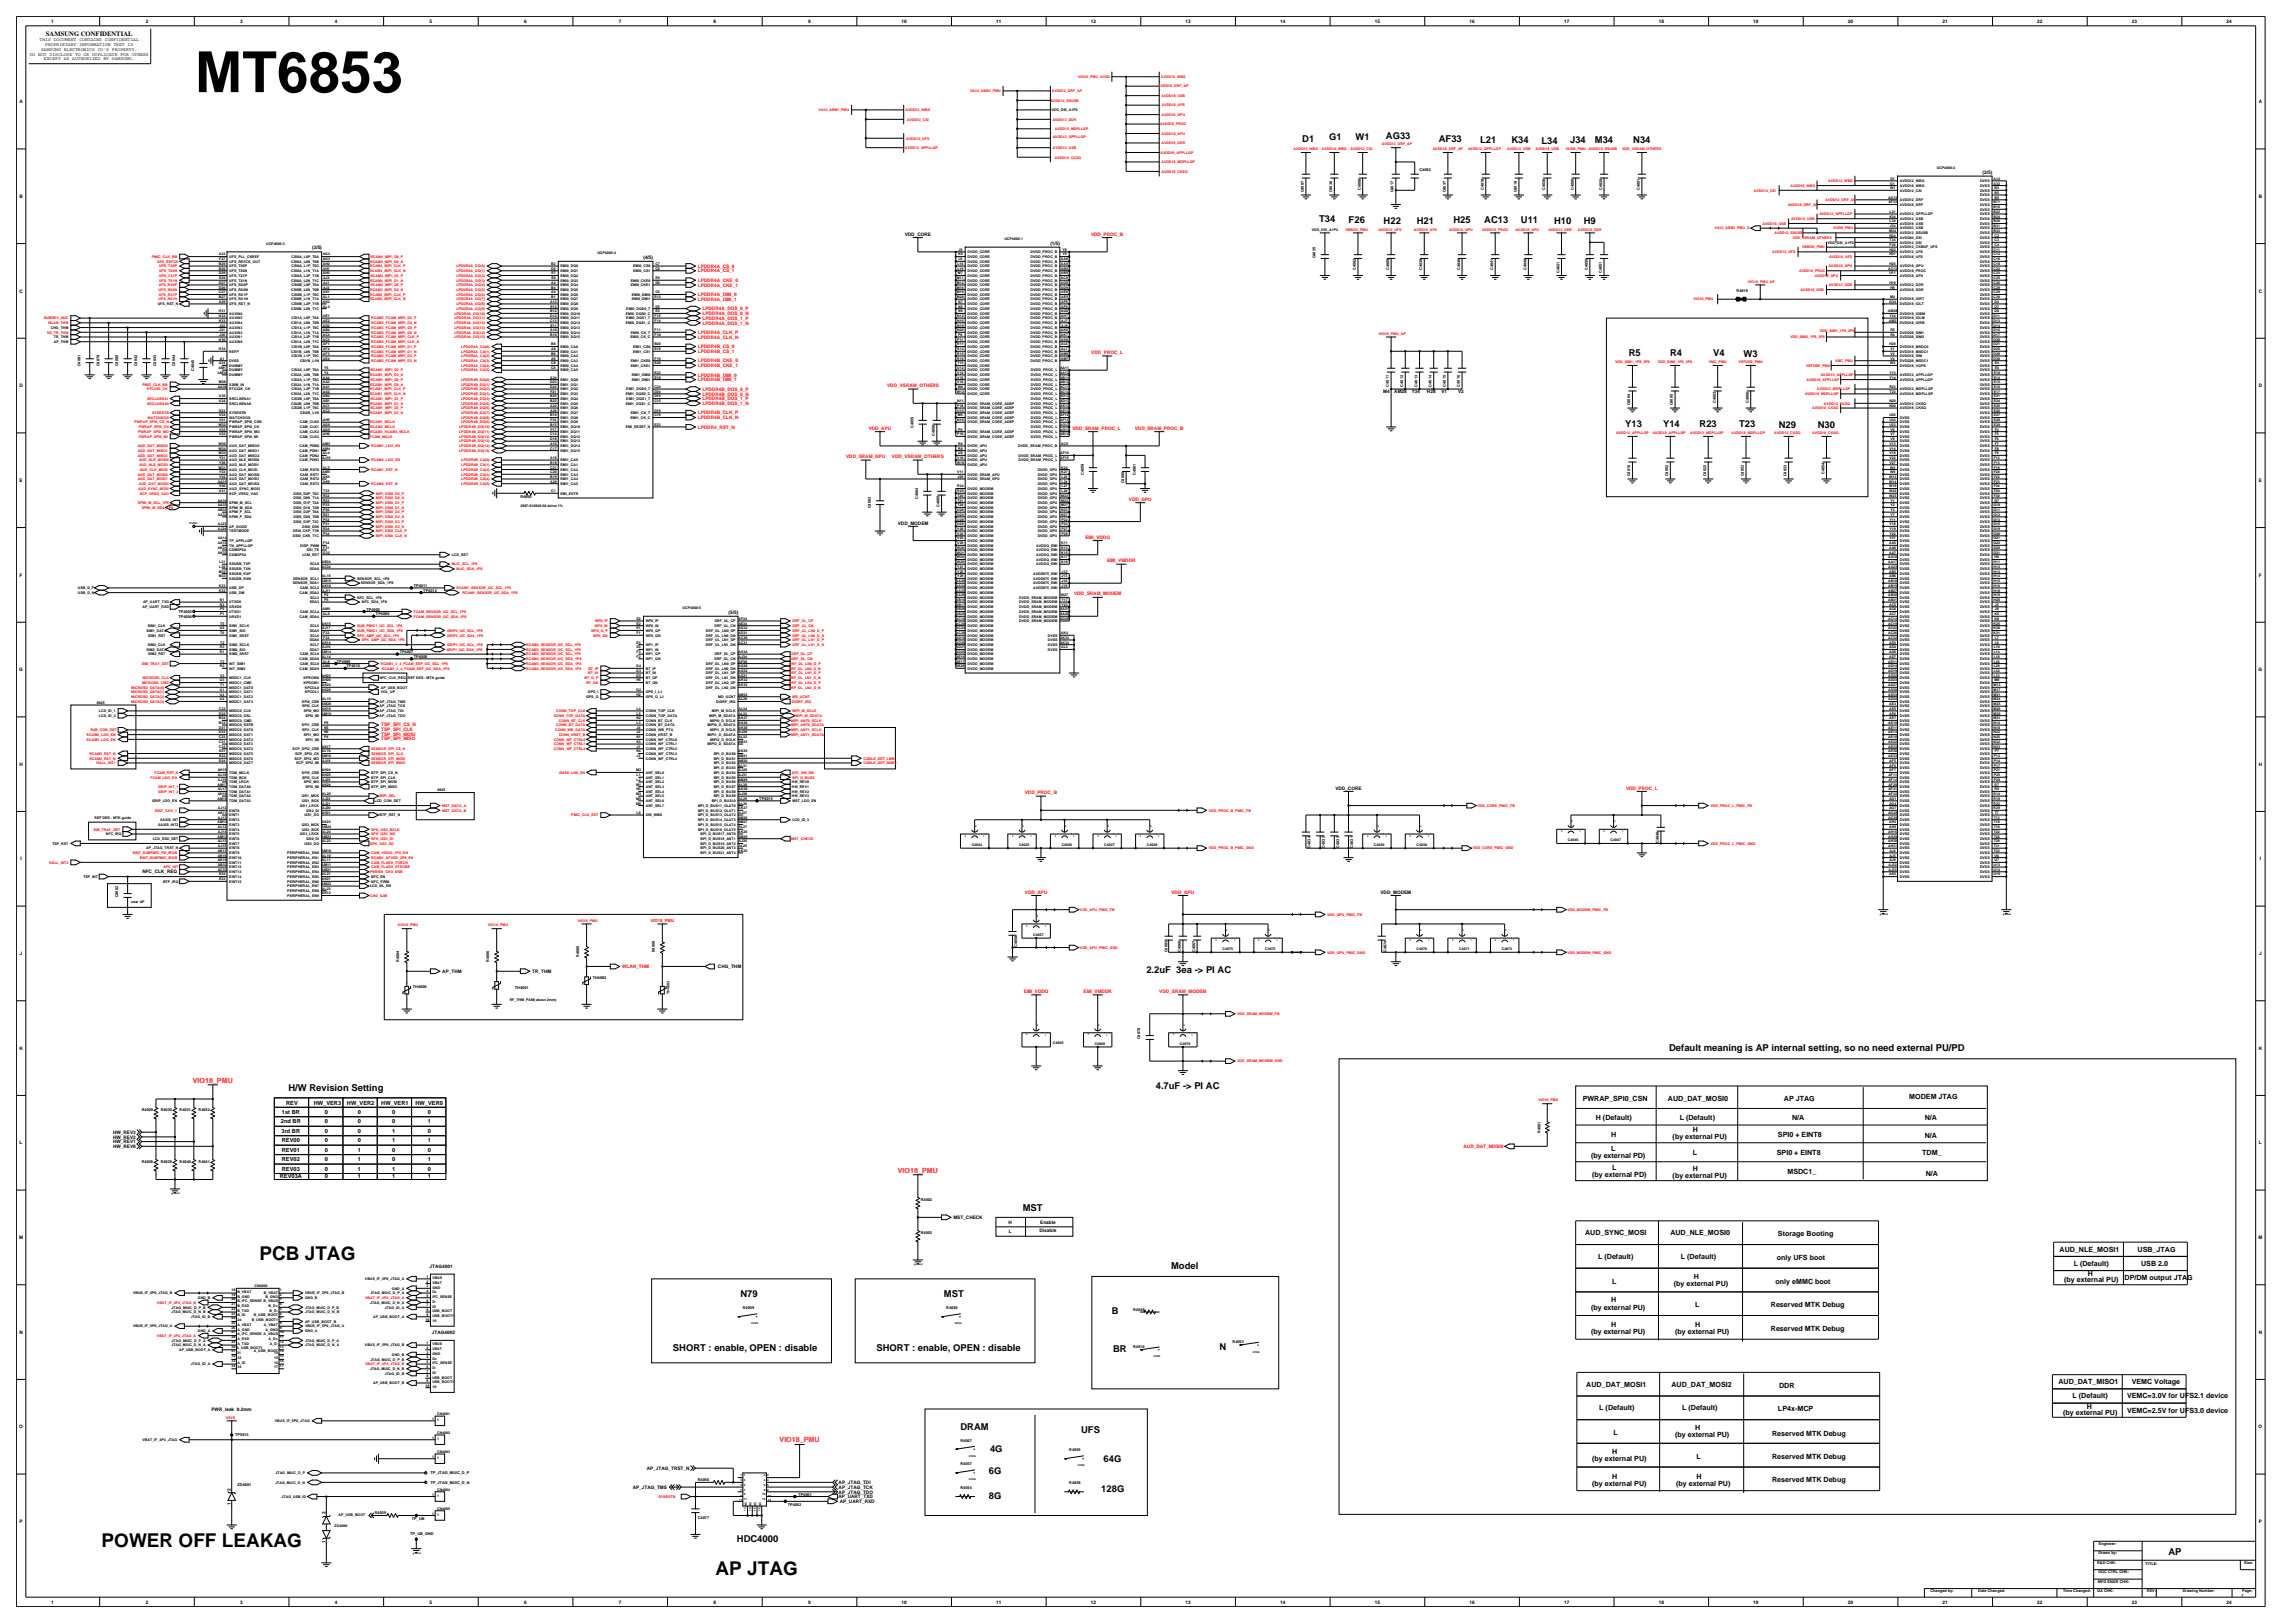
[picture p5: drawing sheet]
<svg xmlns="http://www.w3.org/2000/svg" width="420mm" height="297mm" viewBox="0 0 420 297" stroke-linecap="round" stroke-linejoin="round" font-family="sans-serif">
<defs><g id="words">
<text font-size="10.4" x="35.7" y="16.9">MT6853</text>
<g font-size="3.5">
<text x="47.5" y="230.5">PCB JTAG</text>
<text x="18.6" y="283.2">POWER OFF LEAKAG</text>
<text x="131" y="288.1">AP JTAG</text>
</g>
<g font-size="1.7">
<text x="238.3" y="25.9">D1</text>
<text x="243.3" y="25.7">G1</text>
<text x="248.1" y="25.7">W1</text>
<text x="253.6" y="25.5">AG33</text>
<text x="263.3" y="25.9">AF33</text>
<text x="270.9" y="26.1">L21</text>
<text x="276.6" y="26.1">K34</text>
<text x="282.1" y="26.4">L34</text>
<text x="287.3" y="26.1">J34</text>
<text x="291.9" y="26.1">M34</text>
<text x="298.9" y="26.1">N34</text>
<text x="241.4" y="40.6">T34</text>
<text x="246.8" y="40.9">F26</text>
<text x="253.2" y="41.1">H22</text>
<text x="259.3" y="41.1">H21</text>
<text x="266" y="40.9">H25</text>
<text x="271.6" y="40.9">AC13</text>
<text x="278.3" y="40.9">U11</text>
<text x="284.4" y="41.1">H10</text>
<text x="289.8" y="41.1">H9</text>
<text x="298.1" y="65.1">R5</text>
<text x="305.7" y="65.1">R4</text>
<text x="313.5" y="65.1">V4</text>
<text x="319.1" y="65.3">W3</text>
<text x="297.4" y="78.1">Y13</text>
<text x="304.4" y="78.1">Y14</text>
<text x="311" y="78.1">R23</text>
<text x="318.3" y="78.1">T23</text>
<text x="325.5" y="78.3">N29</text>
<text x="332.7" y="78.3">N30</text>
<text x="209.8" y="178.1">2.2uF 3ea -&gt; PI AC</text>
<text x="305.5" y="192.2">Default meaning is AP internal setting, so no need external PU/PD</text>
<text x="52.8" y="199.6">H/W Revision Setting</text>
<text x="211.5" y="199.3">4.7uF -&gt; PI AC</text>
<text x="187.2" y="221.6">MST</text>
<text x="214.3" y="232.3">Model</text>
<text x="135.5" y="237.3">N79</text>
<text x="172.7" y="237.3">MST</text>
<text x="203.5" y="240.5">B</text>
<text x="123.2" y="247.2">SHORT : enable, OPEN : disable</text>
<text x="160.4" y="247.2">SHORT : enable, OPEN : disable</text>
<text x="203.7" y="247.4">BR</text>
<text x="223.2" y="247">N</text>
<text x="175.8" y="261.7">DRAM</text>
<text x="197.9" y="262.2">UFS</text>
<text x="181" y="269.7">6G</text>
<text x="181.2" y="265.6">4G</text>
<text x="202" y="267.6">64G</text>
<text x="181" y="274.3">8G</text>
<text x="201.5" y="273">128G</text>
<text x="134.8" y="282.1">HDC4000</text>
<text x="396.8" y="284.5">AP</text>
</g>
<g font-size="1.3" fill="#f00">
<text x="35.3" y="198.1">VIO18_PMU</text>
<text x="164.3" y="214.6">VIO18_PMU</text>
<text x="142.7" y="263.9">VIO18_PMU</text>
</g>
<g font-size="1.3">
<text x="289.6" y="201.5">PWRAP_SPI0_CSN</text>
<text x="305.2" y="201.5">AUD_DAT_MOSI0</text>
<text x="326.5" y="201.5">AP JTAG</text>
<text x="349.4" y="201.1">MODEM JTAG</text>
<text x="292" y="205">H (Default)</text>
<text x="294.9" y="208">H</text>
<text x="306.1" y="208.5">(by external PU)</text>
<text x="307.4" y="205">L (Default)</text>
<text x="309.8" y="207.2">H</text>
<text x="325.4" y="208">SPI0 + EINT8</text>
<text x="328" y="205">N/A</text>
<text x="352.2" y="208.2">N/A</text>
<text x="352.2" y="205">N/A</text>
<text x="291.2" y="211.9">(by external PD)</text>
<text x="291.4" y="215.4">(by external PD)</text>
<text x="294.9" y="210.6">L</text>
<text x="295.1" y="214.1">L</text>
<text x="306.1" y="215.6">(by external PU)</text>
<text x="309.8" y="214.3">H</text>
<text x="309.8" y="211.3">L</text>
<text x="325.2" y="211.3">SPI0 + EINT8</text>
<text x="327.1" y="214.7">MSDC1_</text>
<text x="351.8" y="211.3">TDM_</text>
<text x="352.4" y="215.2">N/A</text>
<text x="290.1" y="226">AUD_SYNC_MOSI</text>
<text x="305.7" y="226">AUD_NLE_MOSI0</text>
<text x="325.4" y="226.2">Storage Booting</text>
<text x="292.5" y="230.3">L (Default)</text>
<text x="307.6" y="230.3">L (Default)</text>
<text x="325.2" y="230.6">only UFS boot</text>
<text x="376.9" y="229">AUD_NLE_MOSI1</text>
<text x="379.5" y="231.6">L (Default)</text>
<text x="382.1" y="233.6">H</text>
<text x="391.2" y="229">USB_JTAG</text>
<text x="391.8" y="231.6">USB 2.0</text>
<text x="291.2" y="239.6">(by external PU)</text>
<text x="294.9" y="238.3">H</text>
<text x="295.1" y="234.9">L</text>
<text x="306.3" y="235.3">(by external PU)</text>
<text x="310" y="234">H</text>
<text x="310.2" y="239.2">L</text>
<text x="324.1" y="239.2">Reserved MTK Debug</text>
<text x="324.9" y="234.9">only eMMC boot</text>
<text x="377.8" y="234.7">(by external PU)</text>
<text x="388.8" y="234.2">DP/DM output JTAG</text>
<text x="291.2" y="244.2">(by external PU)</text>
<text x="294.9" y="242.9">H</text>
<text x="306.5" y="244.2">(by external PU)</text>
<text x="310.2" y="242.9">H</text>
<text x="324.1" y="243.5">Reserved MTK Debug</text>
<text x="290.3" y="253.7">AUD_DAT_MOSI1</text>
<text x="305.9" y="253.7">AUD_DAT_MOSI2</text>
<text x="325.6" y="253.9">DDR</text>
<text x="376.7" y="253.3">AUD_DAT_MISO1</text>
<text x="379.3" y="255.9">L (Default)</text>
<text x="381.9" y="257.8">H</text>
<text x="389.3" y="255.9">VEMC=3.0V for UFS2.1 device</text>
<text x="390.1" y="253.3">VEMC Voltage</text>
<text x="292.7" y="258">L (Default)</text>
<text x="295.3" y="262.6">L</text>
<text x="306.5" y="263">(by external PU)</text>
<text x="307.9" y="258">L (Default)</text>
<text x="310.2" y="261.7">H</text>
<text x="324.3" y="262.8">Reserved MTK Debug</text>
<text x="325.4" y="258.3">LP4x-MCP</text>
<text x="377.6" y="258.9">(by external PU)</text>
<text x="389.3" y="258.5">VEMC=2.5V for UFS3.0 device</text>
<text x="291.4" y="267.4">(by external PU)</text>
<text x="295.1" y="266.1">H</text>
<text x="310.4" y="266.9">L</text>
<text x="324.3" y="266.9">Reserved MTK Debug</text>
<text x="291.4" y="271.9">(by external PU)</text>
<text x="295.1" y="270.6">H</text>
<text x="306.8" y="271.9">(by external PU)</text>
<text x="310.4" y="270.6">H</text>
<text x="324.3" y="271.3">Reserved MTK Debug</text>
</g>
<text font-size="1.2" x="8.4" y="6.5">SAMSUNG CONFIDENTIAL</text>
<g font-size="1">
<text x="51.6" y="203.9">1st BR</text>
<text x="52.4" y="202.1">REV</text>
<text x="57.4" y="202.1">HW_VER3</text>
<text x="59.4" y="203.9">0</text>
<text x="63.5" y="202.1">HW_VER2</text>
<text x="65.5" y="203.9">0</text>
<text x="69.8" y="202.1">HW_VER1</text>
<text x="71.8" y="203.9">0</text>
<text x="76" y="202.1">HW_VER0</text>
<text x="78.3" y="203.9">0</text>
<text x="51.4" y="205.6">2nd BR</text>
<text x="51.5" y="207.3">3rd BR</text>
<text x="51.6" y="209.1">REV00</text>
<text x="59.4" y="209.1">0</text>
<text x="59.4" y="207.3">0</text>
<text x="59.4" y="205.6">0</text>
<text x="65.5" y="207.3">0</text>
<text x="65.5" y="205.6">0</text>
<text x="65.5" y="209.1">0</text>
<text x="71.8" y="205.6">0</text>
<text x="71.8" y="209.1">1</text>
<text x="71.8" y="207.3">1</text>
<text x="78.3" y="207.3">0</text>
<text x="78.3" y="205.6">1</text>
<text x="78.3" y="209.1">1</text>
<text x="51.2" y="215.6">REV03A</text>
<text x="51.6" y="210.8">REV01</text>
<text x="51.6" y="212.5">REV02</text>
<text x="51.6" y="214.2">REV03</text>
<text x="59.4" y="212.5">0</text>
<text x="59.4" y="210.8">0</text>
<text x="59.4" y="214.2">0</text>
<text x="59.4" y="215.6">0</text>
<text x="65.5" y="212.5">1</text>
<text x="65.5" y="210.8">1</text>
<text x="65.5" y="214.2">1</text>
<text x="65.5" y="215.6">1</text>
<text x="71.8" y="210.8">0</text>
<text x="71.8" y="212.5">0</text>
<text x="71.8" y="214.2">1</text>
<text x="71.8" y="215.6">1</text>
<text x="78.3" y="210.8">0</text>
<text x="78.3" y="214.2">0</text>
<text x="78.3" y="212.5">1</text>
<text x="78.3" y="215.6">1</text>
</g>
<g font-size=".9">
<text x="9.3" y="4.2">1</text>
<text x="26.7" y="4.2">2</text>
<text x="44" y="4.2">3</text>
<text x="61.3" y="4.2">4</text>
<text x="78.6" y="4.2">5</text>
<text x="95.9" y="4.2">6</text>
<text x="113.3" y="4.2">7</text>
<text x="130.6" y="4.2">8</text>
<text x="147.9" y="4.2">9</text>
<text x="165" y="4.2">10</text>
<text x="182.3" y="4.2">11</text>
<text x="199.6" y="4.2">12</text>
<text x="217" y="4.2">13</text>
<text x="234.3" y="4.2">14</text>
<text x="251.6" y="4.2">15</text>
<text x="268.9" y="4.2">16</text>
<text x="286.2" y="4.2">17</text>
<text x="303.6" y="4.2">18</text>
<text x="320.9" y="4.2">19</text>
<text x="338.2" y="4.2">20</text>
<text x="355.5" y="4.2">21</text>
<text x="372.8" y="4.2">22</text>
<text x="390.2" y="4.2">23</text>
<text x="407.5" y="4.2">24</text>
<text x="5.4" y="10.2">DO NOT DISCLOSE TO OR DUPLICATE FOR OTHERS</text>
<text x="7.3" y="7.6">THIS DOCUMENT CONTAINS CONFIDENTIAL</text>
<text x="7.5" y="9.3">SAMSUNG ELECTRONICS CO'S PROPERTY.</text>
<text x="8" y="11">EXCEPT AS AUTHORIZED BY SAMSUNG.</text>
<text x="8.3" y="8.4">PROPRIETARY INFORMATION THAT IS</text>
<text x="3.6" y="18.9">A</text>
<text x="413.4" y="18.9">A</text>
<text x="362.8" y="31.8">(2/5)</text>
<text x="3.6" y="36.2">B</text>
<text x="413.4" y="36.2">B</text>
<text x="57.1" y="45.6">(3/5)</text>
<text x="117.8" y="47.4">(4/5)</text>
<text x="165.6" y="43.2">VDD_CORE</text>
<text x="192.2" y="44.8">(1/5)</text>
<text x="3.6" y="53.5">C</text>
<text x="413.4" y="53.5">C</text>
<text x="3.6" y="70.9">D</text>
<text x="253.1" y="71.9">M4</text>
<text x="255.2" y="71.9">AM28</text>
<text x="258.4" y="71.9">Y34</text>
<text x="261.1" y="71.9">H28</text>
<text x="263.8" y="71.9">V1</text>
<text x="266.8" y="71.9">V2</text>
<text x="413.4" y="70.9">D</text>
<text x="3.6" y="88.2">E</text>
<text x="413.4" y="88.2">E</text>
<text x="164.3" y="96">VDD_MODEM</text>
<text x="3.6" y="105.5">F</text>
<text x="413.4" y="105.5">F</text>
<text x="133.3" y="112.3">(5/5)</text>
<text x="3.5" y="122.8">G</text>
<text x="413.3" y="122.8">G</text>
<text x="3.6" y="140.2">H</text>
<text x="413.4" y="140.2">H</text>
<text x="244.4" y="144.5">VDD_CORE</text>
<text x="3.7" y="157.5">I</text>
<text x="26.1" y="159.8">NFC_CLK_REQ</text>
<text x="413.5" y="157.5">I</text>
<text x="252.6" y="163.5">VDD_MODEM</text>
<text x="3.6" y="174.8">J</text>
<text x="80.9" y="178">AP_THM</text>
<text x="97.4" y="178">TR_THM</text>
<text x="131.4" y="177.2">CHG_THM</text>
<text x="413.4" y="174.8">J</text>
<text x="3.6" y="192.1">K</text>
<text x="413.4" y="192.1">K</text>
<text x="3.6" y="209.4">L</text>
<text x="20.7" y="209.2">HW_REV1</text>
<text x="20.7" y="208.3">HW_REV2</text>
<text x="20.7" y="207.5">HW_REV3</text>
<text x="413.4" y="209.4">L</text>
<text x="20.7" y="210.1">HW_REV0</text>
<text x="3.5" y="226.7">M</text>
<text x="174.5" y="223.1">MST_CHECK</text>
<text x="184.6" y="223.9">H</text>
<text x="184.6" y="225.7">L</text>
<text x="190.3" y="225.5">Disable</text>
<text x="190.4" y="223.9">Enable</text>
<text x="413.3" y="226.7">M</text>
<text x="78.6" y="231.9">JTAG4001</text>
<text x="3.6" y="244.1">N</text>
<text x="79" y="244.1">JTAG4002</text>
<text x="413.4" y="244.1">N</text>
<text x="3.5" y="261.4">O</text>
<text x="38.7" y="258.1">PWR_leak 0.2mm</text>
<text x="413.3" y="261.4">O</text>
<text x="118.4" y="269">AP_JTAG_TRST_N</text>
<text x="42.2" y="275.4" transform="rotate(-90 42.2 275.4)">1</text>
<text x="42.2" y="272.8" transform="rotate(-90 42.2 272.8)">2</text>
<text x="115.8" y="272.4">AP_JTAG_TMS</text>
<text x="153.5" y="274.2">AP_UART_TXD</text>
<text x="153.5" y="273.3">AP_JTAG_TDO</text>
<text x="153.5" y="272.4">AP_JTAG_TCK</text>
<text x="153.5" y="271.6">AP_JTAG_TDI</text>
<text x="153.7" y="275">AP_UART_RXD</text>
<text x="3.6" y="278.7">P</text>
<text x="59.5" y="277.1" transform="rotate(-90 59.5 277.1)">2</text>
<text x="413.4" y="278.7">P</text>
<text x="59.5" y="282.3" transform="rotate(-90 59.5 282.3)">1</text>
<text x="9.3" y="293.4">1</text>
<text x="26.7" y="293.4">2</text>
<text x="44" y="293.4">3</text>
<text x="61.3" y="293.4">4</text>
<text x="78.6" y="293.4">5</text>
<text x="95.9" y="293.4">6</text>
<text x="113.3" y="293.4">7</text>
<text x="130.6" y="293.4">8</text>
<text x="147.9" y="293.4">9</text>
<text x="165" y="293.4">10</text>
<text x="182.3" y="293.4">11</text>
<text x="199.6" y="293.4">12</text>
<text x="217" y="293.4">13</text>
<text x="234.3" y="293.4">14</text>
<text x="251.6" y="293.4">15</text>
<text x="268.9" y="293.4">16</text>
<text x="286.2" y="293.4">17</text>
<text x="303.6" y="293.4">18</text>
<text x="320.9" y="293.4">19</text>
<text x="338.2" y="293.4">20</text>
<text x="355.5" y="293.4">21</text>
<text x="372.8" y="293.4">22</text>
<text x="390.2" y="293.4">23</text>
<text x="407.5" y="293.4">24</text>
</g>
<g font-size=".9" fill="#f00">
<text x="199.7" y="43.2">VDD_PROC_B</text>
<text x="127.7" y="49.9">LPDDR4A_CS_1</text>
<text x="127.7" y="51.6">LPDDR4A_CKE_0</text>
<text x="127.7" y="52.5">LPDDR4A_CKE_1</text>
<text x="127.7" y="49">LPDDR4A_CS_0</text>
<text x="127.7" y="54.2">LPDDR4A_DMI_0</text>
<text x="127.7" y="55.1">LPDDR4A_DMI_1</text>
<text x="128.6" y="59.4">LPDDR4A_DQS_1_N</text>
<text x="128.6" y="58.5">LPDDR4A_DQS_1_P</text>
<text x="128.6" y="56.8">LPDDR4A_DQS_0_P</text>
<text x="128.6" y="57.7">LPDDR4A_DQS_0_N</text>
<text x="127.7" y="63.7">LPDDR4B_CS_0</text>
<text x="127.7" y="64.6">LPDDR4B_CS_1</text>
<text x="127.7" y="61.1">LPDDR4A_CLK_P</text>
<text x="127.7" y="62">LPDDR4A_CLK_N</text>
<text x="199.7" y="64.8">VDD_PROC_L</text>
<text x="127.7" y="69.8">LPDDR4B_DMI_1</text>
<text x="127.7" y="67.2">LPDDR4B_CKE_1</text>
<text x="127.7" y="66.3">LPDDR4B_CKE_0</text>
<text x="127.7" y="68.9">LPDDR4B_DMI_0</text>
<text x="128.6" y="71.5">LPDDR4B_DQS_0_P</text>
<text x="162.4" y="70.9">VDD_VSRAM_OTHERS</text>
<text x="127.7" y="76.7">LPDDR4B_CLK_N</text>
<text x="127.7" y="75.8">LPDDR4B_CLK_P</text>
<text x="128.6" y="74.1">LPDDR4B_DQS_1_N</text>
<text x="128.6" y="73.2">LPDDR4B_DQS_1_P</text>
<text x="128.6" y="72.4">LPDDR4B_DQS_0_N</text>
<text x="127.7" y="78.4">LPDDR4_RST_N</text>
<text x="154.8" y="83.8">VDD_SRAM_GPU</text>
<text x="159" y="78.7">VDD_APU</text>
<text x="163.2" y="83.8">VDD_VSRAM_OTHERS</text>
<text x="196.3" y="78.7">VDD_SRAM_PROC_L</text>
<text x="207.7" y="78.7">VDD_SRAM_PROC_B</text>
<text x="206.6" y="91.6">VDD_GPU</text>
<text x="198.6" y="98.6">EMI_VDDQ</text>
<text x="202.6" y="102.9">EMI_VMDDR</text>
<text x="196.6" y="109">VDD_SRAM_MODEM</text>
<text x="69.8" y="135.5">TSP_SPI_MISO</text>
<text x="69.8" y="134.6">TSP_SPI_MOSI</text>
<text x="69.8" y="132.9">TSP_SPI_CS_N</text>
<text x="69.8" y="133.7">TSP_SPI_CLK</text>
<text x="187.5" y="145.3">VDD_PROC_B</text>
<text x="297.6" y="144.5">VDD_PROC_L</text>
<text x="187.6" y="163.5">VDD_APU</text>
<text x="214.4" y="163.5">VDD_GPU</text>
<text x="113.9" y="177.2">WLAN_THM</text>
<text x="187.4" y="181.7">EMI_VDDQ</text>
<text x="198.3" y="181.7">EMI_VMDDR</text>
<text x="212.2" y="181.7">VDD_SRAM_MODEM</text>
<text x="267.8" y="210.1">AUD_DAT_MOSI0</text>
</g>
<text font-size=".8" fill="#f00" x="119" y="168.7">VIO18_PMU</text>
<g font-size=".7" fill="#f00">
<text x="177.5" y="16.9">VA12_ABB2_PMU</text>
<text x="192.5" y="16.9">AVDD12_DRF_AP</text>
<text x="197.3" y="14.3">VIO18_PMU_AVDD</text>
<text x="212" y="16">AVDD18_DRF_AP</text>
<text x="212.5" y="14.3">AVDD18_WBG</text>
<text x="212.6" y="17.7">AVDD18_USB</text>
<text x="149.8" y="20.3">VA12_ABB1_PMU</text>
<text x="165.7" y="20.3">AVDD12_WBG</text>
<text x="166" y="22.1">AVDD12_CSI</text>
<text x="192.2" y="18.6">AVDD12_SSUSB</text>
<text x="192.6" y="22.1">AVDD12_DDR</text>
<text x="193.1" y="23.8">AVDD12_MDPLLGP</text>
<text x="212.3" y="22.9">AVDD18_PROC</text>
<text x="212.6" y="21.2">AVDD18_GPU</text>
<text x="212.6" y="19.5">AVDD18_UFS</text>
<text x="165.6" y="27.3">AVDD12_APPLLGP</text>
<text x="165.9" y="25.5">AVDD12_UFS</text>
<text x="192.7" y="25.3">AVDD12_GPPLLGP</text>
<text x="192.7" y="27.3">AVDD12_USB</text>
<text x="193.1" y="29">AVDD12_CKSQ</text>
<text x="212.4" y="28.1">AVDD18_APPLLGP</text>
<text x="212.6" y="29.9">AVDD18_MDPLLGP</text>
<text x="212.6" y="26.4">AVDD18_DDR</text>
<text x="212.6" y="24.7">AVDD18_APU</text>
<text x="236.7" y="27.5">AVDD12_WBG</text>
<text x="241.9" y="27.5">AVDD18_WBG</text>
<text x="247.2" y="27.5">AVDD12_CSI</text>
<text x="252.9" y="26.6">AVDD12_DRF_AP</text>
<text x="262.2" y="27.5">AVDD18_DRF_AP</text>
<text x="268.7" y="27.5">AVDD12_GPPLLGP</text>
<text x="275.8" y="27.5">AVDD12_USB</text>
<text x="281" y="27.5">AVDD18_USB</text>
<text x="286.5" y="27.5">VUSB_PMU</text>
<text x="290.7" y="27.5">AVDD12_SSUSB</text>
<text x="296.9" y="27.5">VDD_VSRAM_OTHERS</text>
<text x="212.6" y="31.6">AVDD18_CKSQ</text>
<text x="321" y="35.1">AVDD12_CSI</text>
<text x="327.7" y="34.2">AVDD18_WBG</text>
<text x="334.6" y="33.3">AVDD12_WBG</text>
<text x="313.8" y="42">VA12_ABB2_PMU_S</text>
<text x="322.6" y="41.1">AVDD18_USB</text>
<text x="327.2" y="37.7">AVDD18_DRF_AP</text>
<text x="327.8" y="40.3">AVDD12_USB</text>
<text x="333" y="39.4">AVDD12_GPPLLGP</text>
<text x="334.1" y="36.8">AVDD12_DRF_AP</text>
<text x="335.5" y="42">VUSB_PMU</text>
<text x="27.8" y="47.2">PMIC_CLK_BB</text>
<text x="67.8" y="47.2">RCAM4_MIPI_D0_P</text>
<text x="246.2" y="42.2">VBBCK_PMU</text>
<text x="252.2" y="42.2">AVDD12_UFS</text>
<text x="258.7" y="42.2">AVDD18_UFS</text>
<text x="265.2" y="42.2">AVDD18_GPU</text>
<text x="271.2" y="42.2">AVDD18_PROC</text>
<text x="277.3" y="42.2">AVDD18_APU</text>
<text x="283.4" y="42.2">AVDD12_DDR</text>
<text x="288.8" y="42.2">AVDD18_DDR</text>
<text x="324.3" y="46.3">AVDD12_UFS</text>
<text x="324.7" y="42.8">AVDD12_SSUSB</text>
<text x="328.1" y="43.7">VDD_VSRAM_OTHERS</text>
<text x="329.8" y="45.5">VBBCK_PMU</text>
<text x="334.7" y="47.2">AVDD18_UFS</text>
<text x="28.8" y="48.1">UFS_REFCK</text>
<text x="29" y="53.2">UFS_RX0N</text>
<text x="29.1" y="52.4">UFS_RX0P</text>
<text x="29.1" y="51.5">UFS_TX1N</text>
<text x="29.1" y="49.8">UFS_TX0N</text>
<text x="29.1" y="50.6">UFS_TX1P</text>
<text x="29.1" y="48.9">UFS_TX0P</text>
<text x="67.7" y="49.8">RCAM4_MIPI_CLK_N</text>
<text x="67.7" y="48.9">RCAM4_MIPI_CLK_P</text>
<text x="67.7" y="51.5">RCAM4_MIPI_D1_N</text>
<text x="67.7" y="53.2">RCAM2_MIPI_D0_N</text>
<text x="67.7" y="48.1">RCAM4_MIPI_D0_N</text>
<text x="67.8" y="50.6">RCAM4_MIPI_D1_P</text>
<text x="67.8" y="52.4">RCAM2_MIPI_D0_P</text>
<text x="83.5" y="50.6">LPDDR4A_DQ(2)</text>
<text x="83.5" y="51.5">LPDDR4A_DQ(3)</text>
<text x="83.5" y="52.4">LPDDR4A_DQ(4)</text>
<text x="83.5" y="53.2">LPDDR4A_DQ(5)</text>
<text x="83.5" y="48.9">LPDDR4A_DQ(0)</text>
<text x="83.5" y="49.8">LPDDR4A_DQ(1)</text>
<text x="319.9" y="51.7">VIO18_PMU_AP</text>
<text x="329.3" y="49.8">AVDD18_PROC</text>
<text x="329.5" y="53.2">AVDD18_DDR</text>
<text x="332.1" y="50.6">AVDD18_APU</text>
<text x="334.7" y="48.9">AVDD18_GPU</text>
<text x="334.7" y="52.4">AVDD12_DDR</text>
<text x="8" y="58.4">SUBREV_ADC</text>
<text x="8.8" y="59.3">WLAN_THM</text>
<text x="29" y="55">UFS_RX1N</text>
<text x="29.1" y="54.1">UFS_RX1P</text>
<text x="67.7" y="55">RCAM2_MIPI_CLK_N</text>
<text x="67.7" y="54.1">RCAM2_MIPI_CLK_P</text>
<text x="67.9" y="59.3">RCAM3_FCAM_MIPI_D2_N</text>
<text x="67.9" y="58.4">RCAM3_FCAM_MIPI_D2_P</text>
<text x="83.2" y="57.6">LPDDR4A_DQ(10)</text>
<text x="83.2" y="58.4">LPDDR4A_DQ(11)</text>
<text x="83.2" y="59.3">LPDDR4A_DQ(12)</text>
<text x="83.5" y="56.7">LPDDR4A_DQ(9)</text>
<text x="83.5" y="54.1">LPDDR4A_DQ(6)</text>
<text x="83.5" y="55">LPDDR4A_DQ(7)</text>
<text x="83.5" y="55.8">LPDDR4A_DQ(8)</text>
<text x="309.9" y="55">VIO18_PMU</text>
<text x="8.6" y="61">5G_TR_THM</text>
<text x="67.9" y="63.6">RCAM3_FCAM_MIPI_D1_P</text>
<text x="67.9" y="64.5">RCAM3_FCAM_MIPI_D1_N</text>
<text x="67.9" y="65.4">RCAM3_FCAM_MIPI_D3_P</text>
<text x="67.9" y="61">RCAM3_FCAM_MIPI_D0_N</text>
<text x="67.9" y="62.8">RCAM3_FCAM_MIPI_CLK_N</text>
<text x="67.9" y="61.9">RCAM3_FCAM_MIPI_CLK_P</text>
<text x="67.9" y="60.2">RCAM3_FCAM_MIPI_D0_P</text>
<text x="83.2" y="60.2">LPDDR4A_DQ(13)</text>
<text x="83.2" y="61">LPDDR4A_DQ(14)</text>
<text x="83.2" y="61.9">LPDDR4A_DQ(15)</text>
<text x="84.4" y="63.6">LPDDR4A_CA(0)</text>
<text x="84.4" y="64.5">LPDDR4A_CA(1)</text>
<text x="84.4" y="65.4">LPDDR4A_CA(2)</text>
<text x="252.3" y="61.3">VIO18_PMU_AP</text>
<text x="327.6" y="61.9">VDD_SIM2_1P8_3P0</text>
<text x="333.1" y="60.8">VDD_SIM1_1P8_3P0</text>
<text x="26.1" y="70.6">PMIC_CLK_BB</text>
<text x="26.9" y="71.4">RTC32K_CK</text>
<text x="67.7" y="71.4">RCAM1_MIPI_CLK_P</text>
<text x="67.7" y="68.8">RCAM1_MIPI_D2_N</text>
<text x="67.7" y="70.6">RCAM1_MIPI_D0_N</text>
<text x="67.8" y="68">RCAM1_MIPI_D2_P</text>
<text x="67.8" y="69.7">RCAM1_MIPI_D0_P</text>
<text x="67.9" y="66.2">RCAM3_FCAM_MIPI_D3_N</text>
<text x="84.4" y="69.7">LPDDR4B_DQ(0)</text>
<text x="84.4" y="70.6">LPDDR4B_DQ(1)</text>
<text x="84.4" y="71.4">LPDDR4B_DQ(2)</text>
<text x="84.4" y="66.2">LPDDR4A_CA(3)</text>
<text x="84.4" y="67.1">LPDDR4A_CA(4)</text>
<text x="84.4" y="68">LPDDR4A_CA(5)</text>
<text x="295.6" y="66.5">VDD_SIM1_1P8_3P0</text>
<text x="303.4" y="66.5">VDD_SIM2_1P8_3P0</text>
<text x="312.7" y="66.5">VMC_PMU</text>
<text x="318.2" y="66.5">VEFUSE_PMU</text>
<text x="330.5" y="67.1">VEFUSE_PMU</text>
<text x="330.6" y="69.7">AVDD18_APPLLGP</text>
<text x="332.5" y="71.4">AVDD12_MDPLLGP</text>
<text x="333.2" y="68.8">AVDD12_APPLLGP</text>
<text x="335.9" y="66.2">VMC_PMU</text>
<text x="24.6" y="77.5">PWRAP_SPI0_CS_N</text>
<text x="26.9" y="73.2">SRCLKENA1</text>
<text x="26.9" y="74">SRCLKENA0</text>
<text x="27" y="76.6">WATCHDOG</text>
<text x="27.8" y="75.8">SYSRSTB</text>
<text x="67.7" y="72.3">RCAM1_MIPI_CLK_N</text>
<text x="67.7" y="77.5">RCAM1_MCLK</text>
<text x="67.7" y="74">RCAM1_MIPI_D1_N</text>
<text x="67.7" y="75.8">RCAM1_MIPI_D3_N</text>
<text x="67.8" y="73.2">RCAM1_MIPI_D1_P</text>
<text x="67.8" y="74.9">RCAM1_MIPI_D3_P</text>
<text x="84.4" y="73.2">LPDDR4B_DQ(4)</text>
<text x="84.4" y="74">LPDDR4B_DQ(5)</text>
<text x="84.4" y="74.9">LPDDR4B_DQ(6)</text>
<text x="84.4" y="75.8">LPDDR4B_DQ(7)</text>
<text x="84.4" y="76.6">LPDDR4B_DQ(8)</text>
<text x="84.4" y="77.5">LPDDR4B_DQ(9)</text>
<text x="84.4" y="72.3">LPDDR4B_DQ(3)</text>
<text x="330.3" y="72.3">AVDD18_MDPLLGP</text>
<text x="331.6" y="74.9">AVDD18_CKSQ</text>
<text x="333.8" y="74">AVDD12_CKSQ</text>
<text x="25.2" y="83.6">AUD_DAT_MISO2</text>
<text x="25.2" y="82.7">AUD_DAT_MISO1</text>
<text x="25.2" y="81.8">AUD_DAT_MISO0</text>
<text x="25.3" y="79.2">PWRAP_SPI0_MO</text>
<text x="25.4" y="78.4">PWRAP_SPI0_CK</text>
<text x="25.4" y="80.1">PWRAP_SPI0_MI</text>
<text x="67.7" y="80.1">FCAM_MCLK</text>
<text x="67.7" y="78.4">RCAM2_MCLK</text>
<text x="67.7" y="79.2">RCAM3_RCAM4_MCLK</text>
<text x="67.9" y="81.8">RCAM1_LDO_EN</text>
<text x="84" y="81.8">LPDDR4B_DQ(14)</text>
<text x="84" y="82.7">LPDDR4B_DQ(15)</text>
<text x="84" y="78.4">LPDDR4B_DQ(10)</text>
<text x="84" y="79.2">LPDDR4B_DQ(11)</text>
<text x="84" y="80.1">LPDDR4B_DQ(12)</text>
<text x="84" y="81">LPDDR4B_DQ(13)</text>
<text x="295.7" y="79.5">AVDD12_APPLLGP</text>
<text x="302.5" y="79.5">AVDD18_APPLLGP</text>
<text x="309.3" y="79.5">AVDD12_MDPLLGP</text>
<text x="316.9" y="79.5">AVDD18_MDPLLGP</text>
<text x="324.7" y="79.5">AVDD12_CKSQ</text>
<text x="331.6" y="79.5">AVDD18_CKSQ</text>
<text x="25.2" y="87.9">AUD_DAT_MOSI1</text>
<text x="25.2" y="87">AUD_DAT_MOSI0</text>
<text x="25.3" y="89.6">AUD_SYNC_MOSI</text>
<text x="25.4" y="88.7">AUD_DAT_MOSI2</text>
<text x="25.4" y="85.3">AUD_NLE_MOSI1</text>
<text x="25.4" y="84.4">AUD_NLE_MOSI0</text>
<text x="25.6" y="86.2">AUD_CLK_MOSI</text>
<text x="67.9" y="84.4">RCAM4_LDO_EN</text>
<text x="67.9" y="88.7">RCAM4_RST_N</text>
<text x="67.9" y="86.2">RCAM1_RST_N</text>
<text x="84.4" y="84.4">LPDDR4B_CA(0)</text>
<text x="84.4" y="85.3">LPDDR4B_CA(1)</text>
<text x="84.4" y="86.2">LPDDR4B_CA(2)</text>
<text x="84.4" y="87">LPDDR4B_CA(3)</text>
<text x="84.4" y="87.9">LPDDR4B_CA(4)</text>
<text x="84.4" y="88.7">LPDDR4B_CA(5)</text>
<text x="25.2" y="92.2">SPMI_M_SCL_1P8</text>
<text x="25.6" y="90.5">SCP_VREQ_VAO</text>
<text x="25.9" y="93.1">SPMI_M_SDA_1P8</text>
<text x="68.8" y="90.5">MIPI_DSI0_D0_P</text>
<text x="68.8" y="93.9">MIPI_DSI0_D2_P</text>
<text x="68.8" y="95.7">MIPI_DSI0_D3_P</text>
<text x="68.8" y="93.1">MIPI_DSI0_D1_N</text>
<text x="68.8" y="94.8">MIPI_DSI0_D2_N</text>
<text x="68.8" y="91.4">MIPI_DSI0_D0_N</text>
<text x="68.8" y="92.2">MIPI_DSI0_D1_P</text>
<text x="68.8" y="96.5">MIPI_DSI0_D3_N</text>
<text x="68.8" y="98.3">MIPI_DSI0_CLK_N</text>
<text x="68.8" y="97.4">MIPI_DSI0_CLK_P</text>
<text x="82.7" y="103.5">BLIC_SCL_1P8</text>
<text x="83.5" y="107.8">RCAM1_SENSOR_I2C_SCL_1P8</text>
<text x="83.5" y="104.3">BLIC_SDA_1P8</text>
<text x="75.7" y="113">FCAM_SENSOR_I2C_SDA_1P8</text>
<text x="75.7" y="112.1">FCAM_SENSOR_I2C_SCL_1P8</text>
<text x="84.6" y="108.7">RCAM1_SENSOR_I2C_SDA_1P8</text>
<text x="108.9" y="113.9">WF0_IP</text>
<text x="145" y="113.9">DRF_UL_CP</text>
<text x="65.4" y="116.5">SPK_AMP_I2C_SCL_1P8</text>
<text x="65.4" y="115.6">SUB_PMIC1_I2C_SDA_1P8</text>
<text x="65.4" y="114.7">SUB_PMIC1_I2C_SCL_1P8</text>
<text x="66.2" y="117.3">SPK_AMP_I2C_SDA_1P8</text>
<text x="81.7" y="119.1">GRIP1_I2C_SDA_1P8</text>
<text x="81.8" y="115.6">GRIP2_I2C_SCL_1P8</text>
<text x="81.8" y="116.5">GRIP2_I2C_SDA_1P8</text>
<text x="81.8" y="118.2">GRIP1_I2C_SCL_1P8</text>
<text x="96.3" y="119.1">RCAM3_SENSOR_I2C_SCL_1P8</text>
<text x="96.3" y="118.2">RCAM4_SENSOR_I2C_SCL_1P8</text>
<text x="96.3" y="119.9">RCAM2_SENSOR_I2C_SCL_1P8</text>
<text x="108.2" y="115.6">WF0_Q_P</text>
<text x="108.5" y="116.5">WF0_QN</text>
<text x="108.9" y="114.7">WF0_IN</text>
<text x="144.9" y="119.9">DRF_DL_CP</text>
<text x="145" y="114.7">DRF_UL_CN</text>
<text x="145" y="115.6">DRF_UL_LN0_D_P</text>
<text x="145" y="116.5">DRF_UL_LN0_D_N</text>
<text x="145" y="117.3">DRF_UL_LN1_D_P</text>
<text x="145" y="118.2">DRF_UL_LN1_D_N</text>
<text x="24" y="126">MICROSD_DATA(0)</text>
<text x="26" y="121.7">SIM_TRAY_DET</text>
<text x="26" y="125.1">MICROSD_CMD</text>
<text x="26.1" y="124.3">MICROSD_CLK</text>
<text x="69.7" y="121.7">RCAM1_3_4_FCAM_EEP_I2C_SCL_1P8</text>
<text x="69.9" y="122.5">RCAM1_3_4_FCAM_EEP_I2C_SDA_1P8</text>
<text x="96.3" y="122.5">RCAM4_SENSOR_I2C_SDA_1P8</text>
<text x="96.3" y="120.8">RCAM2_SENSOR_I2C_SDA_1P8</text>
<text x="96.3" y="121.7">RCAM3_SENSOR_I2C_SDA_1P8</text>
<text x="107" y="124.3">BT_Q_P</text>
<text x="107.3" y="125.1">BT_QN</text>
<text x="107.6" y="123.4">BT_IN</text>
<text x="107.7" y="122.5">BT_IP</text>
<text x="144.4" y="126">DRF_DL_LN2_D_N</text>
<text x="144.4" y="122.5">DRF_DL_LN0_D_N</text>
<text x="144.4" y="124.3">DRF_DL_LN1_D_N</text>
<text x="144.4" y="125.1">DRF_DL_LN2_D_P</text>
<text x="144.4" y="121.7">DRF_DL_LN0_D_P</text>
<text x="144.4" y="123.4">DRF_DL_LN1_D_P</text>
<text x="144.8" y="120.8">DRF_DL_CN</text>
<text x="24" y="126.9">MICROSD_DATA(1)</text>
<text x="24" y="127.7">MICROSD_DATA(2)</text>
<text x="24" y="128.6">MICROSD_DATA(3)</text>
<text x="101.3" y="131.2">CONN_TOP_DATA</text>
<text x="101.8" y="130.3">CONN_TOP_CLK</text>
<text x="144.9" y="128.6">DIGRF_IRQ</text>
<text x="145" y="130.3">MIPI_M_SCLK</text>
<text x="145" y="127.7">MD_UCNT</text>
<text x="145.6" y="131.2">MIPI_M_SDATA</text>
<text x="15.9" y="134.7">RCAM2_LDO_EN</text>
<text x="15.9" y="135.5">RCAM3_LDO_EN</text>
<text x="16.5" y="133.8">SUB_CON_DET</text>
<text x="67.9" y="137.3">SENSOR_SPI_CS_N</text>
<text x="101.4" y="137.3">CONN_WF_CTRL2</text>
<text x="101.4" y="135.5">CONN_WF_CTRL0</text>
<text x="101.4" y="136.4">CONN_WF_CTRL1</text>
<text x="101.6" y="133.8">CONN_WB_DATA</text>
<text x="101.8" y="132.9">CONN_BT_DATA</text>
<text x="102.2" y="134.7">CONN_HRST_B</text>
<text x="102.3" y="132">CONN_BT_CLK</text>
<text x="144.8" y="132">MIPI_ANT0_SCLK</text>
<text x="144.8" y="132.9">MIPI_ANT0_SDATA</text>
<text x="144.8" y="133.8">MIPI_ANT1_SCLK</text>
<text x="144.8" y="134.7">MIPI_ANT1_SDATA</text>
<text x="16.4" y="138.1">RCAM3_RST_N</text>
<text x="16.4" y="139">RCAM2_RST_N</text>
<text x="17.7" y="139.8">HALL_INT1</text>
<text x="27.5" y="142.5">FCAM_LDO_EN</text>
<text x="28.3" y="141.6">FCAM_RST_N</text>
<text x="67.9" y="139">SENSOR_SPI_MOSI</text>
<text x="67.9" y="139.8">SENSOR_SPI_MISO</text>
<text x="67.9" y="138.1">SENSOR_SPI_CLK</text>
<text x="102.3" y="141.6">GNSS_LNA_EN</text>
<text x="144.9" y="141.6">AFC_SW_EN</text>
<text x="145" y="142.5">BPI_D_BUS5</text>
<text x="158" y="139">CABLE_DET_LMB</text>
<text x="158" y="139.8">CABLE_DET_MIMO</text>
<text x="28.4" y="148.5">EINT_6315_1</text>
<text x="28.9" y="144.2">GRIP_INT_1</text>
<text x="28.9" y="145">GRIP_INT_2</text>
<text x="69.5" y="145.9">MIPI_SEL</text>
<text x="80.9" y="148.5">MST_DATA_B</text>
<text x="80.9" y="147.6">MST_DATA_A</text>
<text x="104.6" y="149.4">PMIC_CLK_EXT</text>
<text x="221.2" y="148.5">VDD_PROC_B_PMIC_FB</text>
<text x="270.4" y="147.6">VDD_CORE_PMIC_FB</text>
<text x="313" y="147.6">VDD_PROC_L_PMIC_FB</text>
<text x="17.1" y="152">SIM_TRAY_DET</text>
<text x="67.7" y="154.6">SPK_I2S3_DO</text>
<text x="67.9" y="152.8">SPK_I2S3_WS</text>
<text x="67.9" y="153.7">SPK_I2S3_DI</text>
<text x="67.9" y="152">SPK_I2S3_BCLK</text>
<text x="144.8" y="153.7">MST_CHECK</text>
<text x="221.2" y="155.4">VDD_PROC_B_PMIC_GND</text>
<text x="269.5" y="155.4">VDD_CORE_PMIC_GND</text>
<text x="313" y="154.6">VDD_PROC_L_PMIC_GND</text>
<text x="9" y="158">HALL_INT2</text>
<text x="24.3" y="156.3">EINT_SUBPMIC_PD_IRQB</text>
<text x="25.6" y="157.2">EINT_SUBPMIC_IRQB</text>
<text x="29.9" y="158.9">AFC_INT</text>
<text x="67.7" y="159.8">PERIEN_CHG_ENB</text>
<text x="67.9" y="158.9">CAM_FLASH_STROBE</text>
<text x="67.9" y="156.3">CAM_VDDIO_1P8_EN</text>
<text x="67.9" y="157.2">RCAM1_AFVDD_2P8_EN</text>
<text x="67.9" y="158">CAM_FLASH_TORCH</text>
<text x="67.7" y="164.1">CHG_ILIM</text>
<text x="197.6" y="166.7">VDD_APU_PMIC_FB</text>
<text x="242.9" y="167.6">VDD_GPU_PMIC_FB</text>
<text x="286.8" y="166.7">VDD_MODEM_PMIC_FB</text>
<text x="72.8" y="169.5">VIO18_PMU</text>
<text x="89.3" y="169.5">VIO18_PMU</text>
<text x="105.7" y="168.7">VIO18_PMU</text>
<text x="197.6" y="173.6">VDD_APU_PMIC_GND</text>
<text x="242.9" y="174.5">VDD_GPU_PMIC_GND</text>
<text x="286.8" y="174.5">VDD_MODEM_PMIC_GND</text>
<text x="226.4" y="185.7">VDD_SRAM_MODEM_FB</text>
<text x="226.4" y="194.4">VDD_SRAM_MODEM_GND</text>
<text x="281.6" y="201.5">VIO18_PMU</text>
<text x="28.7" y="238.6">VBAT_IF_4P4_JTAG_B</text>
<text x="66.8" y="237.7">VBAT_IF_4P4_JTAG_A</text>
<text x="28.7" y="244.6">VBAT_IF_4P4_JTAG_A</text>
<text x="66.8" y="249.8">VBAT_IF_4P4_JTAG_B</text>
<text x="41.3" y="259.6">VSYS</text>
<text x="120.5" y="274.1">SYSRSTB</text>
</g>
<g font-size=".7">
<text x="192.4" y="20.3">VDD_DSI_A1P2</text>
<text x="238.6" y="35.2" transform="rotate(-90 238.6 35.2)">C4007</text>
<text x="243.8" y="35.2" transform="rotate(-90 243.8 35.2)">C4036</text>
<text x="249" y="34.7" transform="rotate(-90 249 34.7)">C4008</text>
<text x="255" y="35.2" transform="rotate(-90 255 35.2)">C4017</text>
<text x="259.8" y="31.4">C4082</text>
<text x="264.6" y="35.2" transform="rotate(-90 264.6 35.2)">C4037</text>
<text x="271.5" y="34.7" transform="rotate(-90 271.5 34.7)">C4018</text>
<text x="277.6" y="35.2" transform="rotate(-90 277.6 35.2)">C4019</text>
<text x="282.8" y="34.7" transform="rotate(-90 282.8 34.7)">C4038</text>
<text x="288" y="34.7" transform="rotate(-90 288 34.7)">C4000</text>
<text x="293.2" y="34.7" transform="rotate(-90 293.2 34.7)">C4020</text>
<text x="300.1" y="34.7" transform="rotate(-90 300.1 34.7)">C4001</text>
<text x="345.9" y="34.6">W1</text>
<text x="345.9" y="33.8">G1</text>
<text x="346" y="32.9">D1</text>
<text x="347.7" y="35.1">AVDD12_CSI</text>
<text x="347.7" y="34.2">AVDD18_WBG</text>
<text x="347.7" y="33.3">AVDD12_WBG</text>
<text x="354.4" y="30.9">UCP4000-2</text>
<text x="362.4" y="35.1">DVSS</text>
<text x="362.4" y="35.9">DVSS</text>
<text x="362.4" y="34.2">DVSS</text>
<text x="362.4" y="33.3">DVSS</text>
<text x="364.8" y="32.9">A14</text>
<text x="364.8" y="33.8">A32</text>
<text x="365" y="34.6">B3</text>
<text x="365" y="35.5">B5</text>
<text x="345.5" y="36.4">AG33</text>
<text x="345.6" y="37.2">AF33</text>
<text x="345.8" y="39.8">K34</text>
<text x="345.8" y="40.7">L34</text>
<text x="345.8" y="39">L21</text>
<text x="345.8" y="41.6">J34</text>
<text x="347.7" y="41.1">AVDD18_USB</text>
<text x="347.7" y="39.4">AVDD12_GPPLLGP</text>
<text x="347.7" y="40.3">AVDD12_USB</text>
<text x="347.7" y="42">AVDD33_USB</text>
<text x="347.7" y="36.8">AVDD12_DRF</text>
<text x="347.7" y="37.7">AVDD18_DRF</text>
<text x="362.4" y="40.3">DVSS</text>
<text x="362.4" y="41.1">DVSS</text>
<text x="362.4" y="42">DVSS</text>
<text x="362.4" y="36.8">DVSS</text>
<text x="362.4" y="37.7">DVSS</text>
<text x="362.4" y="38.5">DVSS</text>
<text x="362.4" y="39.4">DVSS</text>
<text x="364.8" y="39">B22</text>
<text x="364.8" y="39.8">B24</text>
<text x="364.8" y="40.7">B26</text>
<text x="364.8" y="41.6">B31</text>
<text x="364.8" y="37.2">B11</text>
<text x="364.8" y="38.1">B16</text>
<text x="365" y="36.4">B9</text>
<text x="40.1" y="46.7">A33</text>
<text x="40.1" y="47.6">F27</text>
<text x="42" y="47.2">UFS_PLL_CKREF</text>
<text x="48.7" y="44.8">UCP4000-3</text>
<text x="53.3" y="47.2">CSI0A_L0P_T0A</text>
<text x="59.1" y="46.7">AG2</text>
<text x="59.1" y="47.6">AG3</text>
<text x="109.3" y="46.5">UCP4000-4</text>
<text x="175.4" y="46.7">K9</text>
<text x="175.4" y="47.6">L6</text>
<text x="175.4" y="45.9">J9</text>
<text x="177.1" y="47.2">DVDD_CORE</text>
<text x="177.1" y="46.3">DVDD_CORE</text>
<text x="183.8" y="43.9">UCP4000-1</text>
<text x="188.6" y="46.3">DVDD_PROC_B</text>
<text x="188.6" y="47.2">DVDD_PROC_B</text>
<text x="194.2" y="47.6">AA8</text>
<text x="194.4" y="45.9">Y8</text>
<text x="194.4" y="46.7">Y9</text>
<text x="240.1" y="42.2">VDD_DSI_A1P2</text>
<text x="240.7" y="47.3" transform="rotate(-90 240.7 47.3)">C4035</text>
<text x="334.4" y="44.6">VDD_DSI_A1P2</text>
<text x="345.7" y="42.4">M34</text>
<text x="345.8" y="43.3">N34</text>
<text x="345.8" y="46.7">H21</text>
<text x="345.8" y="45.9">H22</text>
<text x="345.8" y="44.2">T34</text>
<text x="345.8" y="45">F26</text>
<text x="347.7" y="44.6">AVDD12_DSI</text>
<text x="347.7" y="43.7">AVDD04_DSI</text>
<text x="347.7" y="42.8">AVDD12_SSUSB</text>
<text x="347.7" y="47.2">AVDD18_UFS</text>
<text x="347.7" y="46.3">AVDD12_UFS</text>
<text x="347.7" y="45.5">AVDD12_CKBUF_UFS</text>
<text x="362.4" y="44.6">DVSS</text>
<text x="362.4" y="45.5">DVSS</text>
<text x="362.4" y="47.2">DVSS</text>
<text x="362.4" y="43.7">DVSS</text>
<text x="362.4" y="42.8">DVSS</text>
<text x="362.4" y="46.3">DVSS</text>
<text x="364.8" y="45.9">C11</text>
<text x="364.8" y="46.7">C12</text>
<text x="364.8" y="47.6">C16</text>
<text x="364.8" y="42.4">B33</text>
<text x="365" y="44.2">C3</text>
<text x="365" y="45">C4</text>
<text x="365" y="43.3">C2</text>
<text x="40.1" y="52.8">D26</text>
<text x="40.1" y="52">D27</text>
<text x="40.1" y="50.2">D29</text>
<text x="40.1" y="48.5">B29</text>
<text x="40.1" y="49.3">B30</text>
<text x="40.1" y="53.7">C27</text>
<text x="40.1" y="51.1">E29</text>
<text x="42" y="51.5">UFS_TX1N</text>
<text x="42" y="48.1">UFS_REFCK_OUT</text>
<text x="42" y="53.2">UFS_RX0N</text>
<text x="42" y="52.4">UFS_RX0P</text>
<text x="42" y="50.6">UFS_TX1P</text>
<text x="42" y="48.9">UFS_TX0P</text>
<text x="42" y="49.8">UFS_TX0N</text>
<text x="53.3" y="51.5">CSI0A_L2N_T1C</text>
<text x="53.3" y="53.2">CSI0B_L0N_T0B</text>
<text x="53.3" y="49.8">CSI0A_L1N_T1A</text>
<text x="53.3" y="48.1">CSI0A_L0N_T0B</text>
<text x="53.3" y="50.6">CSI0A_L2P_T1B</text>
<text x="53.3" y="52.4">CSI0B_L0P_T0A</text>
<text x="53.3" y="48.9">CSI0A_L1P_T0C</text>
<text x="59.1" y="53.7">AK1</text>
<text x="59.1" y="50.2">AH3</text>
<text x="59.1" y="49.3">AH1</text>
<text x="59.1" y="48.5">AH2</text>
<text x="59.1" y="51.1">AJ3</text>
<text x="59.1" y="52.8">AJ2</text>
<text x="59.1" y="52">AJ1</text>
<text x="100.9" y="49.3">D6</text>
<text x="100.9" y="52.8">B4</text>
<text x="100.9" y="48.5">B2</text>
<text x="100.9" y="53.7">A4</text>
<text x="100.9" y="52">A2</text>
<text x="100.9" y="50.2">E7</text>
<text x="100.9" y="51.1">E8</text>
<text x="102.6" y="50.6">EMI0_DQ2</text>
<text x="102.6" y="51.5">EMI0_DQ3</text>
<text x="102.6" y="49.8">EMI0_DQ1</text>
<text x="102.6" y="53.2">EMI0_DQ5</text>
<text x="102.6" y="48.9">EMI0_DQ0</text>
<text x="102.6" y="52.4">EMI0_DQ4</text>
<text x="115.4" y="51.5">EMI0_CKE0</text>
<text x="115.4" y="52.4">EMI0_CKE1</text>
<text x="115.9" y="49.8">EMI0_CS1</text>
<text x="115.9" y="48.9">EMI0_CS0</text>
<text x="119.9" y="52">D9</text>
<text x="119.9" y="49.3">C9</text>
<text x="119.9" y="53.7">C5</text>
<text x="119.9" y="48.5">C7</text>
<text x="120" y="51.1">E9</text>
<text x="175.1" y="51.1">M11</text>
<text x="175.1" y="52">M12</text>
<text x="175.1" y="52.8">M16</text>
<text x="175.1" y="53.7">M19</text>
<text x="175.2" y="48.5">L16</text>
<text x="175.2" y="49.3">L19</text>
<text x="175.3" y="50.2">M7</text>
<text x="177.1" y="50.6">DVDD_CORE</text>
<text x="177.1" y="48.1">DVDD_CORE</text>
<text x="177.1" y="51.5">DVDD_CORE</text>
<text x="177.1" y="52.4">DVDD_CORE</text>
<text x="177.1" y="53.2">DVDD_CORE</text>
<text x="177.1" y="48.9">DVDD_CORE</text>
<text x="177.1" y="49.8">DVDD_CORE</text>
<text x="188.6" y="52.4">DVDD_PROC_B</text>
<text x="188.6" y="53.2">DVDD_PROC_B</text>
<text x="188.6" y="51.5">DVDD_PROC_B</text>
<text x="188.6" y="49.8">DVDD_PROC_B</text>
<text x="188.6" y="50.6">DVDD_PROC_B</text>
<text x="188.6" y="48.1">DVDD_PROC_B</text>
<text x="188.6" y="48.9">DVDD_PROC_B</text>
<text x="194.2" y="52">AD8</text>
<text x="194.2" y="52.8">AD9</text>
<text x="194.2" y="51.1">AC8</text>
<text x="194.2" y="49.3">AB8</text>
<text x="194.2" y="50.2">AB9</text>
<text x="194.2" y="48.5">AA9</text>
<text x="194.2" y="53.7">AE8</text>
<text x="248.2" y="49.5" transform="rotate(-90 248.2 49.5)">C4002</text>
<text x="254.2" y="49.5" transform="rotate(-90 254.2 49.5)">C4009</text>
<text x="260.3" y="49.5" transform="rotate(-90 260.3 49.5)">C4039</text>
<text x="267.2" y="49.5" transform="rotate(-90 267.2 49.5)">C4040</text>
<text x="273.3" y="49.5" transform="rotate(-90 273.3 49.5)">C4041</text>
<text x="279.3" y="49.5" transform="rotate(-90 279.3 49.5)">C4049</text>
<text x="285.4" y="49.9" transform="rotate(-90 285.4 49.9)">C4021</text>
<text x="290.6" y="49.5" transform="rotate(-90 290.6 49.5)">C4050</text>
<text x="293.2" y="49.9" transform="rotate(-90 293.2 49.9)">C4051</text>
<text x="317.8" y="53.4">R4019</text>
<text x="345.5" y="49.3">AC13</text>
<text x="345.8" y="50.2">U11</text>
<text x="345.8" y="48.5">H25</text>
<text x="345.8" y="52">H10</text>
<text x="346" y="52.8">H9</text>
<text x="347.7" y="50.6">AVDD18_APU</text>
<text x="347.7" y="48.9">AVDD18_GPU</text>
<text x="347.7" y="53.2">AVDD18_DDR</text>
<text x="347.7" y="52.4">AVDD12_DDR</text>
<text x="347.7" y="49.8">AVDD18_PROC</text>
<text x="362.4" y="53.2">DVSS</text>
<text x="362.4" y="48.1">DVSS</text>
<text x="362.4" y="48.9">DVSS</text>
<text x="362.4" y="49.8">DVSS</text>
<text x="362.4" y="50.6">DVSS</text>
<text x="362.4" y="51.5">DVSS</text>
<text x="362.4" y="52.4">DVSS</text>
<text x="364.8" y="52">C26</text>
<text x="364.8" y="52.8">C28</text>
<text x="364.8" y="53.7">C29</text>
<text x="364.8" y="48.5">C18</text>
<text x="364.8" y="49.3">C22</text>
<text x="364.8" y="50.2">C23</text>
<text x="364.8" y="51.1">C25</text>
<text x="28.9" y="55.8">UFS_RST_N</text>
<text x="40.1" y="58">H32</text>
<text x="40.1" y="58.9">H33</text>
<text x="40.1" y="57.1">H31</text>
<text x="40.1" y="54.5">B27</text>
<text x="40.1" y="55.4">A29</text>
<text x="40.1" y="59.7">J32</text>
<text x="42" y="58.4">AUXIN5</text>
<text x="42" y="59.3">AUXIN4</text>
<text x="42" y="57.6">AUXIN6</text>
<text x="42" y="55">UFS_RX1N</text>
<text x="42" y="54.1">UFS_RX1P</text>
<text x="42" y="55.8">UFS_RST_N</text>
<text x="53.3" y="56.7">CSI0B_L2N_T1C</text>
<text x="53.3" y="55">CSI0B_L1N_T1A</text>
<text x="53.3" y="59.3">CSI1A_L0N_T0B</text>
<text x="53.3" y="55.8">CSI0B_L2P_T1B</text>
<text x="53.3" y="54.1">CSI0B_L1P_T0C</text>
<text x="53.3" y="58.4">CSI1A_L0P_T0A</text>
<text x="59.1" y="55.4">AK2</text>
<text x="59.1" y="59.7">AD2</text>
<text x="59.1" y="58">AE1</text>
<text x="59.1" y="58.9">AE2</text>
<text x="59.1" y="56.3">AL2</text>
<text x="59.1" y="54.5">AL1</text>
<text x="100.7" y="58">D12</text>
<text x="100.7" y="58.9">C13</text>
<text x="100.7" y="57.1">B12</text>
<text x="100.7" y="55.4">A12</text>
<text x="100.7" y="59.7">E11</text>
<text x="100.7" y="56.3">E13</text>
<text x="100.9" y="54.5">B1</text>
<text x="102.6" y="56.7">EMI0_DQ9</text>
<text x="102.6" y="58.4">EMI0_DQ11</text>
<text x="102.6" y="59.3">EMI0_DQ12</text>
<text x="102.6" y="57.6">EMI0_DQ10</text>
<text x="102.6" y="54.1">EMI0_DQ6</text>
<text x="102.6" y="55">EMI0_DQ7</text>
<text x="102.6" y="55.8">EMI0_DQ8</text>
<text x="114.5" y="59.3">EMI0_DQS1_C</text>
<text x="114.5" y="57.6">EMI0_DQS0_C</text>
<text x="114.6" y="58.4">EMI0_DQS1_T</text>
<text x="114.6" y="56.7">EMI0_DQS0_T</text>
<text x="115.6" y="55">EMI0_DMI1</text>
<text x="115.6" y="54.1">EMI0_DMI0</text>
<text x="119.8" y="54.5">E12</text>
<text x="119.8" y="58.9">F14</text>
<text x="119.8" y="58">F15</text>
<text x="119.9" y="56.3">D5</text>
<text x="120" y="57.1">E5</text>
<text x="175.1" y="54.5">M20</text>
<text x="175.2" y="59.7">N19</text>
<text x="175.2" y="58">N12</text>
<text x="175.2" y="58.9">N16</text>
<text x="175.4" y="55.4">N7</text>
<text x="175.4" y="56.3">N8</text>
<text x="175.4" y="57.1">N9</text>
<text x="177.1" y="55.8">DVDD_CORE</text>
<text x="177.1" y="56.7">DVDD_CORE</text>
<text x="177.1" y="57.6">DVDD_CORE</text>
<text x="177.1" y="58.4">DVDD_CORE</text>
<text x="177.1" y="59.3">DVDD_CORE</text>
<text x="177.1" y="54.1">DVDD_CORE</text>
<text x="177.1" y="55">DVDD_CORE</text>
<text x="188.6" y="59.3">DVDD_PROC_B</text>
<text x="188.6" y="55.8">DVDD_PROC_B</text>
<text x="188.6" y="56.7">DVDD_PROC_B</text>
<text x="188.6" y="57.6">DVDD_PROC_B</text>
<text x="188.6" y="58.4">DVDD_PROC_B</text>
<text x="188.6" y="54.1">DVDD_PROC_B</text>
<text x="188.6" y="55">DVDD_PROC_B</text>
<text x="194.2" y="57.1">AG8</text>
<text x="194.2" y="58">AH7</text>
<text x="194.2" y="54.5">AE9</text>
<text x="194.2" y="55.4">AF8</text>
<text x="194.2" y="56.3">AF9</text>
<text x="194.2" y="58.9">AJ7</text>
<text x="194.2" y="59.7">AJ8</text>
<text x="345.5" y="57.1">AM28</text>
<text x="345.7" y="58.9">AM2</text>
<text x="345.8" y="55.4">G34</text>
<text x="345.8" y="58">Y34</text>
<text x="345.9" y="54.5">M4</text>
<text x="347.7" y="58.4">DVDD18_IOLM</text>
<text x="347.7" y="55">DVDD18_IORT</text>
<text x="347.7" y="55.8">DVDD18_IOLT</text>
<text x="347.7" y="59.3">DVDD18_IORB</text>
<text x="347.7" y="57.6">DVDD18_IOBM</text>
<text x="362.4" y="55.8">DVSS</text>
<text x="362.4" y="56.7">DVSS</text>
<text x="362.4" y="57.6">DVSS</text>
<text x="362.4" y="54.1">DVSS</text>
<text x="362.4" y="55">DVSS</text>
<text x="362.4" y="58.4">DVSS</text>
<text x="362.4" y="59.3">DVSS</text>
<text x="364.8" y="58.9">D13</text>
<text x="364.8" y="59.7">D14</text>
<text x="364.8" y="54.5">C30</text>
<text x="364.8" y="58">D11</text>
<text x="365" y="55.4">D4</text>
<text x="365" y="56.3">D7</text>
<text x="365" y="57.1">D8</text>
<text x="9.3" y="60.2">CHG_THM</text>
<text x="9.8" y="62.8">AP_THM</text>
<text x="9.9" y="61.9">TR_THM</text>
<text x="40.1" y="64.1">H34</text>
<text x="40.1" y="62.3">H30</text>
<text x="40.1" y="61.5">J30</text>
<text x="40.1" y="60.6">J31</text>
<text x="40.3" y="65.8">A1</text>
<text x="42" y="64.5">REFP</text>
<text x="42" y="61.9">AUXIN1</text>
<text x="42" y="61">AUXIN2</text>
<text x="42" y="60.2">AUXIN3</text>
<text x="42" y="62.8">AUXIN0</text>
<text x="53.3" y="64.5">CSI1B_L0N_T0B</text>
<text x="53.3" y="61">CSI1A_L1N_T1A</text>
<text x="53.3" y="62.8">CSI1A_L2N_T1C</text>
<text x="53.3" y="63.6">CSI1B_L0P_T0A</text>
<text x="53.3" y="65.4">CSI1B_L1P_T0C</text>
<text x="53.3" y="61.9">CSI1A_L2P_T1B</text>
<text x="53.3" y="60.2">CSI1A_L1P_T0C</text>
<text x="59.1" y="60.6">AB4</text>
<text x="59.1" y="62.3">AC3</text>
<text x="59.1" y="61.5">AC4</text>
<text x="59.1" y="65.8">AE4</text>
<text x="59.1" y="63.2">AF1</text>
<text x="59.1" y="64.1">AF2</text>
<text x="59.1" y="64.9">AF3</text>
<text x="100.7" y="61.5">B10</text>
<text x="100.7" y="60.6">A10</text>
<text x="100.9" y="64.9">B6</text>
<text x="100.9" y="63.2">B8</text>
<text x="100.9" y="65.8">A6</text>
<text x="100.9" y="64.1">A8</text>
<text x="102.6" y="60.2">EMI0_DQ13</text>
<text x="102.6" y="65.4">EMI0_CA2</text>
<text x="102.6" y="63.6">EMI0_CA0</text>
<text x="102.6" y="64.5">EMI0_CA1</text>
<text x="102.6" y="61.9">EMI0_DQ15</text>
<text x="102.6" y="61">EMI0_DQ14</text>
<text x="115.4" y="61.9">EMI0_CK_C</text>
<text x="115.5" y="61">EMI0_CK_T</text>
<text x="115.9" y="64.5">EMI1_CS1</text>
<text x="115.9" y="63.6">EMI1_CS0</text>
<text x="119.8" y="63.2">B20</text>
<text x="119.8" y="64.1">E19</text>
<text x="119.8" y="61.5">F10</text>
<text x="119.8" y="60.6">F11</text>
<text x="119.8" y="65.8">F19</text>
<text x="175.2" y="63.2">R11</text>
<text x="175.2" y="64.1">R12</text>
<text x="175.2" y="64.9">R15</text>
<text x="175.2" y="65.8">R16</text>
<text x="175.2" y="60.6">N20</text>
<text x="175.2" y="62.3">P11</text>
<text x="175.4" y="61.5">P8</text>
<text x="177.1" y="63.6">DVDD_CORE</text>
<text x="177.1" y="64.5">DVDD_CORE</text>
<text x="177.1" y="65.4">DVDD_CORE</text>
<text x="177.1" y="62.8">DVDD_CORE</text>
<text x="177.1" y="61.9">DVDD_CORE</text>
<text x="177.1" y="60.2">DVDD_CORE</text>
<text x="177.1" y="61">DVDD_CORE</text>
<text x="188.6" y="63.6">DVDD_PROC_B</text>
<text x="188.6" y="64.5">DVDD_PROC_B</text>
<text x="188.6" y="65.4">DVDD_PROC_B</text>
<text x="188.6" y="60.2">DVDD_PROC_B</text>
<text x="188.6" y="61">DVDD_PROC_B</text>
<text x="188.6" y="61.9">DVDD_PROC_B</text>
<text x="188.6" y="62.8">DVDD_PROC_B</text>
<text x="194.1" y="64.9">AM6</text>
<text x="194.1" y="65.8">AM7</text>
<text x="194.2" y="60.6">AK6</text>
<text x="194.2" y="61.5">AK7</text>
<text x="194.2" y="62.3">AK8</text>
<text x="194.2" y="63.2">AL6</text>
<text x="194.2" y="64.1">AL7</text>
<text x="345.8" y="63.2">H28</text>
<text x="346" y="61.5">R4</text>
<text x="346" y="60.6">R5</text>
<text x="346" y="64.9">V2</text>
<text x="346" y="65.8">V4</text>
<text x="346" y="64.1">V1</text>
<text x="347.7" y="64.5">DVDD18_MSDC1</text>
<text x="347.7" y="65.4">DVDD18_SIM</text>
<text x="347.7" y="61.9">DVDD28_SIM2</text>
<text x="347.7" y="61">DVDD28_SIM1</text>
<text x="347.7" y="63.6">DVDD18_MSDC0</text>
<text x="362.4" y="60.2">DVSS</text>
<text x="362.4" y="61">DVSS</text>
<text x="362.4" y="61.9">DVSS</text>
<text x="362.4" y="62.8">DVSS</text>
<text x="362.4" y="63.6">DVSS</text>
<text x="362.4" y="64.5">DVSS</text>
<text x="362.4" y="65.4">DVSS</text>
<text x="364.8" y="65.8">D30</text>
<text x="364.8" y="60.6">D16</text>
<text x="364.8" y="61.5">D17</text>
<text x="364.8" y="62.3">D20</text>
<text x="364.8" y="63.2">D21</text>
<text x="364.8" y="64.1">D25</text>
<text x="364.8" y="64.9">D28</text>
<text x="14.7" y="67" transform="rotate(-90 14.7 67)">C4081</text>
<text x="18.2" y="67" transform="rotate(-90 18.2 67)">C4079</text>
<text x="21.6" y="67" transform="rotate(-90 21.6 67)">C4080</text>
<text x="25.1" y="67" transform="rotate(-90 25.1 67)">C4042</text>
<text x="28.6" y="67" transform="rotate(-90 28.6 67)">C4043</text>
<text x="32.1" y="67" transform="rotate(-90 32.1 67)">C4044</text>
<text x="35.5" y="67.9" transform="rotate(-90 35.5 67.9)">C4045</text>
<text x="39.8" y="68.4">AM34</text>
<text x="39.8" y="71">AA30</text>
<text x="40" y="67.5">AM1</text>
<text x="40" y="70.1">M28</text>
<text x="40.1" y="66.7">A34</text>
<text x="42" y="70.6">X26M_IN</text>
<text x="42" y="68.8">DUMMY</text>
<text x="42" y="68">DUMMY</text>
<text x="42" y="71.4">RTC32K_CK</text>
<text x="42" y="66.2">DVSS</text>
<text x="42" y="67.1">DUMMY</text>
<text x="53.3" y="68.8">CSI2A_L0N_T0B</text>
<text x="53.3" y="70.6">CSI2A_L1N_T1A</text>
<text x="53.3" y="68">CSI2A_L0P_T0A</text>
<text x="53.3" y="69.7">CSI2A_L1P_T0C</text>
<text x="53.3" y="71.4">CSI2A_L2P_T1B</text>
<text x="54.9" y="66.2">CSI1B_L1N</text>
<text x="59.1" y="69.3">AA4</text>
<text x="59.1" y="71">AA1</text>
<text x="59.1" y="71.9">AA2</text>
<text x="59.1" y="70.1">AA3</text>
<text x="59.3" y="68.4">Y4</text>
<text x="59.3" y="67.5">Y5</text>
<text x="100.7" y="71">D22</text>
<text x="100.7" y="70.1">D23</text>
<text x="100.7" y="69.3">A24</text>
<text x="100.7" y="71.9">F21</text>
<text x="100.9" y="66.7">C8</text>
<text x="100.9" y="67.5">C6</text>
<text x="102.6" y="67.1">EMI0_CA4</text>
<text x="102.6" y="71.4">EMI1_DQ2</text>
<text x="102.6" y="70.6">EMI1_DQ1</text>
<text x="102.6" y="68">EMI0_CA5</text>
<text x="102.6" y="69.7">EMI1_DQ0</text>
<text x="102.6" y="66.2">EMI0_CA3</text>
<text x="114.6" y="71.4">EMI1_DQS0_T</text>
<text x="115.4" y="66.2">EMI1_CKE0</text>
<text x="115.4" y="67.1">EMI1_CKE1</text>
<text x="115.6" y="68.8">EMI1_DMI0</text>
<text x="115.6" y="69.7">EMI1_DMI1</text>
<text x="119.8" y="71.9">D24</text>
<text x="119.8" y="71">C24</text>
<text x="119.8" y="66.7">E20</text>
<text x="119.8" y="68.4">E22</text>
<text x="119.8" y="69.3">E18</text>
<text x="175.1" y="71.9">W12</text>
<text x="175.2" y="67.5">U12</text>
<text x="175.2" y="68.4">V12</text>
<text x="175.2" y="69.3">V15</text>
<text x="175.2" y="70.1">V16</text>
<text x="175.2" y="66.7">T15</text>
<text x="175.3" y="71">W6</text>
<text x="177.1" y="71.4">DVDD_CORE</text>
<text x="177.1" y="68.8">DVDD_CORE</text>
<text x="177.1" y="69.7">DVDD_CORE</text>
<text x="177.1" y="70.6">DVDD_CORE</text>
<text x="177.1" y="67.1">DVDD_CORE</text>
<text x="177.1" y="68">DVDD_CORE</text>
<text x="177.1" y="66.2">DVDD_CORE</text>
<text x="188.6" y="66.2">DVDD_PROC_B</text>
<text x="188.7" y="71.4">DVDD_PROC_L</text>
<text x="188.7" y="69.7">DVDD_PROC_L</text>
<text x="188.7" y="70.6">DVDD_PROC_L</text>
<text x="188.7" y="68">DVDD_PROC_L</text>
<text x="188.7" y="68.8">DVDD_PROC_L</text>
<text x="194" y="71">AC11</text>
<text x="194" y="71.9">AC12</text>
<text x="194" y="69.3">AB11</text>
<text x="194" y="70.1">AB12</text>
<text x="194" y="67.5">AA11</text>
<text x="194" y="68.4">AA12</text>
<text x="254.2" y="70.7" transform="rotate(-90 254.2 70.7)">C4011</text>
<text x="256.8" y="70.7" transform="rotate(-90 256.8 70.7)">C4012</text>
<text x="259.4" y="70.7" transform="rotate(-90 259.4 70.7)">C4013</text>
<text x="262" y="70.7" transform="rotate(-90 262 70.7)">C4014</text>
<text x="264.6" y="70.7" transform="rotate(-90 264.6 70.7)">C4015</text>
<text x="267.2" y="70.7" transform="rotate(-90 267.2 70.7)">C4016</text>
<text x="345.8" y="71">R23</text>
<text x="345.8" y="68.4">Y13</text>
<text x="345.8" y="69.3">Y14</text>
<text x="345.8" y="71.9">T23</text>
<text x="345.9" y="66.7">W3</text>
<text x="347.7" y="68.8">AVDD12_APPLLGP</text>
<text x="347.7" y="69.7">AVDD18_APPLLGP</text>
<text x="347.7" y="67.1">DVDD18_VQPS</text>
<text x="347.7" y="66.2">DVDD28_MSDC1</text>
<text x="347.7" y="71.4">AVDD12_MDPLLGP</text>
<text x="362.4" y="68">DVSS</text>
<text x="362.4" y="67.1">DVSS</text>
<text x="362.4" y="68.8">DVSS</text>
<text x="362.4" y="69.7">DVSS</text>
<text x="362.4" y="70.6">DVSS</text>
<text x="362.4" y="71.4">DVSS</text>
<text x="362.4" y="66.2">DVSS</text>
<text x="364.9" y="71.9">E17</text>
<text x="364.9" y="68.4">E10</text>
<text x="364.9" y="69.3">E14</text>
<text x="364.9" y="70.1">E15</text>
<text x="364.9" y="71">E16</text>
<text x="365" y="66.7">E4</text>
<text x="365" y="67.5">E6</text>
<text x="40" y="77.9">W32</text>
<text x="40.1" y="75.3">G33</text>
<text x="40.1" y="72.7">U30</text>
<text x="40.1" y="73.6">U34</text>
<text x="40.1" y="77.1">V31</text>
<text x="40.1" y="76.2">V34</text>
<text x="42" y="77.5">PWRAP_SPI0_CSN</text>
<text x="42" y="76.6">WATCHDOG</text>
<text x="42" y="73.2">SRCLKENA1</text>
<text x="42" y="74">SRCLKENA0</text>
<text x="42" y="75.8">SYSRSTB</text>
<text x="53.3" y="74">CSI2B_L0N_T0B</text>
<text x="53.3" y="72.3">CSI2A_L2N_T1C</text>
<text x="53.3" y="74.9">CSI2B_L1P_T0C</text>
<text x="53.3" y="73.2">CSI2B_L0P_T0A</text>
<text x="54.9" y="77.5">CAM_CLK0</text>
<text x="54.9" y="75.8">CSI2B_L1N</text>
<text x="59.1" y="77.9">AG6</text>
<text x="59.1" y="77.1">AH5</text>
<text x="59.1" y="74.5">AC1</text>
<text x="59.1" y="75.3">AC2</text>
<text x="59.1" y="73.6">AB1</text>
<text x="59.1" y="72.7">AB2</text>
<text x="100.7" y="72.7">B25</text>
<text x="100.7" y="76.2">B14</text>
<text x="100.7" y="77.9">B15</text>
<text x="100.7" y="73.6">B23</text>
<text x="100.7" y="74.5">A22</text>
<text x="100.7" y="75.3">A26</text>
<text x="100.7" y="77.1">F16</text>
<text x="102.6" y="77.5">EMI1_DQ9</text>
<text x="102.6" y="72.3">EMI1_DQ3</text>
<text x="102.6" y="73.2">EMI1_DQ4</text>
<text x="102.6" y="76.6">EMI1_DQ8</text>
<text x="102.6" y="74">EMI1_DQ5</text>
<text x="102.6" y="74.9">EMI1_DQ6</text>
<text x="102.6" y="75.8">EMI1_DQ7</text>
<text x="114.5" y="72.3">EMI1_DQS0_C</text>
<text x="114.5" y="74">EMI1_DQS1_C</text>
<text x="114.6" y="73.2">EMI1_DQS1_T</text>
<text x="115.4" y="76.6">EMI1_CK_C</text>
<text x="115.5" y="75.8">EMI1_CK_T</text>
<text x="119.8" y="72.7">D15</text>
<text x="119.8" y="75.3">D19</text>
<text x="119.8" y="76.2">C19</text>
<text x="119.8" y="73.6">C15</text>
<text x="119.8" y="77.9">E23</text>
<text x="175.2" y="75.3">U15</text>
<text x="175.2" y="77.1">N10</text>
<text x="175.2" y="73.6">N11</text>
<text x="175.2" y="74.5">P18</text>
<text x="175.3" y="76.2">M9</text>
<text x="177.1" y="72.3">DVDD_CORE</text>
<text x="177.1" y="75.8">DVDD_SRAM_CORE_ADSP</text>
<text x="177.1" y="74.9">DVDD_SRAM_CORE_ADSP</text>
<text x="177.1" y="76.6">DVDD_SRAM_CORE_ADSP</text>
<text x="177.1" y="77.5">DVDD_SRAM_CORE_ADSP</text>
<text x="177.1" y="74">DVDD_SRAM_CORE_ADSP</text>
<text x="188.7" y="77.5">DVDD_PROC_L</text>
<text x="188.7" y="75.8">DVDD_PROC_L</text>
<text x="188.7" y="76.6">DVDD_PROC_L</text>
<text x="188.7" y="74.9">DVDD_PROC_L</text>
<text x="188.7" y="73.2">DVDD_PROC_L</text>
<text x="188.7" y="74">DVDD_PROC_L</text>
<text x="188.7" y="72.3">DVDD_PROC_L</text>
<text x="194" y="77.9">AG12</text>
<text x="194" y="72.7">AD12</text>
<text x="194" y="73.6">AD13</text>
<text x="194" y="75.3">AE13</text>
<text x="194" y="74.5">AE12</text>
<text x="194" y="77.1">AF13</text>
<text x="194" y="76.2">AF12</text>
<text x="298.4" y="74.2" transform="rotate(-90 298.4 74.2)">C4004</text>
<text x="306.1" y="74.2" transform="rotate(-90 306.1 74.2)">C4005</text>
<text x="314" y="73.7" transform="rotate(-90 314 73.7)">C4003</text>
<text x="320" y="73.7" transform="rotate(-90 320 73.7)">C4006</text>
<text x="345.8" y="77.1">U32</text>
<text x="345.8" y="77.9">U33</text>
<text x="345.8" y="76.2">U26</text>
<text x="345.8" y="73.6">N29</text>
<text x="345.8" y="74.5">N30</text>
<text x="347.7" y="76.6">DVSS</text>
<text x="347.7" y="77.5">DVSS</text>
<text x="347.7" y="72.3">AVDD18_MDPLLGP</text>
<text x="347.7" y="74">AVDD12_CKSQ</text>
<text x="347.7" y="74.9">AVDD18_CKSQ</text>
<text x="362.4" y="73.2">DVSS</text>
<text x="362.4" y="74">DVSS</text>
<text x="362.4" y="74.9">DVSS</text>
<text x="362.4" y="75.8">DVSS</text>
<text x="362.4" y="76.6">DVSS</text>
<text x="362.4" y="77.5">DVSS</text>
<text x="362.4" y="72.3">DVSS</text>
<text x="364.9" y="72.7">E21</text>
<text x="364.9" y="73.6">E24</text>
<text x="364.9" y="74.5">E25</text>
<text x="364.9" y="75.3">E26</text>
<text x="364.9" y="76.2">E27</text>
<text x="364.9" y="77.1">E28</text>
<text x="364.9" y="77.9">E30</text>
<text x="40" y="83.1">W33</text>
<text x="40" y="82.3">W34</text>
<text x="40" y="81.4">W30</text>
<text x="40.1" y="84">Y31</text>
<text x="40.1" y="79.7">V32</text>
<text x="40.1" y="78.8">V33</text>
<text x="42" y="78.4">PWRAP_SPI0_CK</text>
<text x="42" y="83.6">AUD_DAT_MISO2</text>
<text x="42" y="82.7">AUD_DAT_MISO1</text>
<text x="42" y="80.1">PWRAP_SPI0_MI</text>
<text x="42" y="79.2">PWRAP_SPI0_MO</text>
<text x="42" y="81.8">AUD_DAT_MISO0</text>
<text x="54.8" y="81.8">CAM_PDN0</text>
<text x="54.8" y="82.7">CAM_PDN1</text>
<text x="54.8" y="83.6">CAM_PDN2</text>
<text x="54.9" y="80.1">CAM_CLK3</text>
<text x="54.9" y="79.2">CAM_CLK2</text>
<text x="54.9" y="78.4">CAM_CLK1</text>
<text x="58.9" y="84">AJ10</text>
<text x="59" y="81.4">AM3</text>
<text x="59" y="82.3">AM4</text>
<text x="59.1" y="78.8">AG5</text>
<text x="59.1" y="79.7">AH6</text>
<text x="59.1" y="83.1">AL4</text>
<text x="100.7" y="80.5">D18</text>
<text x="100.7" y="82.3">C17</text>
<text x="100.7" y="79.7">C14</text>
<text x="100.7" y="81.4">A16</text>
<text x="100.7" y="84">A18</text>
<text x="100.7" y="78.8">F17</text>
<text x="102.6" y="79.2">EMI1_DQ11</text>
<text x="102.6" y="81">EMI1_DQ13</text>
<text x="102.6" y="82.7">EMI1_DQ15</text>
<text x="102.6" y="80.1">EMI1_DQ12</text>
<text x="102.6" y="78.4">EMI1_DQ10</text>
<text x="102.6" y="81.8">EMI1_DQ14</text>
<text x="114.5" y="78.4">EMI_RESET_N</text>
<text x="167.2" y="78.3" transform="rotate(-90 167.2 78.3)">C4055</text>
<text x="171.1" y="79.8" transform="rotate(-90 171.1 79.8)">C4056</text>
<text x="175.2" y="84">V10</text>
<text x="175.2" y="79.7">P10</text>
<text x="175.4" y="83.1">U8</text>
<text x="175.4" y="81.4">R6</text>
<text x="175.4" y="82.3">R8</text>
<text x="175.4" y="78.8">P9</text>
<text x="177.1" y="83.6">DVDD_APU</text>
<text x="177.1" y="81.8">DVDD_APU</text>
<text x="177.1" y="82.7">DVDD_APU</text>
<text x="177.1" y="79.2">DVDD_SRAM_CORE_ADSP</text>
<text x="177.1" y="80.1">DVDD_SRAM_CORE_ADSP</text>
<text x="186.3" y="81.8">DVDD_SRAM_PROC_B</text>
<text x="186.4" y="83.6">DVDD_SRAM_PROC_L</text>
<text x="188.7" y="78.4">DVDD_PROC_L</text>
<text x="188.7" y="79.2">DVDD_PROC_L</text>
<text x="188.7" y="80.1">DVDD_PROC_L</text>
<text x="194" y="78.8">AG13</text>
<text x="194" y="79.7">AB14</text>
<text x="194" y="84">AF15</text>
<text x="194" y="83.1">AF10</text>
<text x="194.2" y="81.4">AC9</text>
<text x="345.8" y="84">V22</text>
<text x="345.8" y="81.4">V13</text>
<text x="345.8" y="82.3">V14</text>
<text x="345.8" y="83.1">V18</text>
<text x="346" y="78.8">V6</text>
<text x="346" y="79.7">V7</text>
<text x="346" y="80.5">V9</text>
<text x="347.7" y="79.2">DVSS</text>
<text x="347.7" y="80.1">DVSS</text>
<text x="347.7" y="81">DVSS</text>
<text x="347.7" y="78.4">DVSS</text>
<text x="347.7" y="81.8">DVSS</text>
<text x="347.7" y="82.7">DVSS</text>
<text x="347.7" y="83.6">DVSS</text>
<text x="362.4" y="83.6">DVSS</text>
<text x="362.4" y="79.2">DVSS</text>
<text x="362.4" y="80.1">DVSS</text>
<text x="362.4" y="81">DVSS</text>
<text x="362.4" y="81.8">DVSS</text>
<text x="362.4" y="82.7">DVSS</text>
<text x="362.4" y="78.4">DVSS</text>
<text x="364.9" y="84">F12</text>
<text x="365.1" y="82.3">F8</text>
<text x="365.1" y="83.1">F9</text>
<text x="365.1" y="78.8">F4</text>
<text x="365.1" y="79.7">F5</text>
<text x="365.1" y="80.5">F6</text>
<text x="365.1" y="81.4">F7</text>
<text x="39.8" y="88.3">AA31</text>
<text x="40" y="85.7">W31</text>
<text x="40.1" y="84.8">Y30</text>
<text x="40.1" y="87.5">Y32</text>
<text x="40.1" y="86.6">Y33</text>
<text x="40.1" y="89.2">V30</text>
<text x="42" y="86.2">AUD_CLK_MOSI</text>
<text x="42" y="85.3">AUD_NLE_MOSI1</text>
<text x="42" y="84.4">AUD_NLE_MOSI0</text>
<text x="42" y="87.9">AUD_DAT_MOSI1</text>
<text x="42" y="87">AUD_DAT_MOSI0</text>
<text x="42" y="89.6">AUD_SYNC_MOSI</text>
<text x="42" y="88.7">AUD_DAT_MOSI2</text>
<text x="54.8" y="84.4">CAM_PDN3</text>
<text x="54.9" y="87">CAM_RST1</text>
<text x="54.9" y="86.2">CAM_RST0</text>
<text x="54.9" y="87.9">CAM_RST2</text>
<text x="54.9" y="88.7">CAM_RST3</text>
<text x="59" y="86.6">AM5</text>
<text x="59.1" y="87.5">AK5</text>
<text x="59.1" y="88.3">AK9</text>
<text x="59.1" y="85.7">AL5</text>
<text x="100.7" y="86.6">C20</text>
<text x="100.7" y="85.7">C21</text>
<text x="100.7" y="84.8">B18</text>
<text x="100.7" y="87.5">B19</text>
<text x="100.7" y="88.3">A20</text>
<text x="102.6" y="87">EMI1_CA3</text>
<text x="102.6" y="86.2">EMI1_CA2</text>
<text x="102.6" y="85.3">EMI1_CA1</text>
<text x="102.6" y="87.9">EMI1_CA4</text>
<text x="102.6" y="84.4">EMI1_CA0</text>
<text x="102.6" y="88.7">EMI1_CA5</text>
<text x="175.1" y="84.8">W10</text>
<text x="175.2" y="89.2">R24</text>
<text x="175.2" y="86.6">V11</text>
<text x="175.2" y="87.5">J26</text>
<text x="177.1" y="85.3">DVDD_APU</text>
<text x="177.1" y="84.4">DVDD_APU</text>
<text x="177.1" y="87">DVDD_SRAM_APU</text>
<text x="177.1" y="89.6">DVDD_MODEM</text>
<text x="177.1" y="87.9">DVDD_SRAM_GPU</text>
<text x="186.4" y="84.4">DVDD_SRAM_PROC_L</text>
<text x="189.9" y="86.2">DVDD_GPU</text>
<text x="189.9" y="87">DVDD_GPU</text>
<text x="189.9" y="87.9">DVDD_GPU</text>
<text x="189.9" y="88.7">DVDD_GPU</text>
<text x="189.9" y="89.6">DVDD_GPU</text>
<text x="194.2" y="85.7">K24</text>
<text x="194.2" y="86.6">K27</text>
<text x="194.3" y="87.5">L23</text>
<text x="194.3" y="88.3">L24</text>
<text x="194.3" y="89.2">L27</text>
<text x="198.3" y="87" transform="rotate(-90 198.3 87)">C4059</text>
<text x="205.7" y="88.4" transform="rotate(-90 205.7 88.4)">C4060</text>
<text x="207.8" y="87" transform="rotate(-90 207.8 87)">C4061</text>
<text x="298.4" y="87.2" transform="rotate(-90 298.4 87.2)">C4010</text>
<text x="305.3" y="87.2" transform="rotate(-90 305.3 87.2)">C4052</text>
<text x="312.2" y="87.2" transform="rotate(-90 312.2 87.2)">C4022</text>
<text x="319.1" y="87.2" transform="rotate(-90 319.1 87.2)">C4053</text>
<text x="326.9" y="87.2" transform="rotate(-90 326.9 87.2)">C4023</text>
<text x="333.9" y="86.7" transform="rotate(-90 333.9 86.7)">C4054</text>
<text x="345.7" y="87.5">W13</text>
<text x="345.7" y="88.3">W14</text>
<text x="345.7" y="89.2">W18</text>
<text x="345.8" y="84.8">V27</text>
<text x="345.9" y="85.7">W2</text>
<text x="345.9" y="86.6">W9</text>
<text x="347.7" y="88.7">DVSS</text>
<text x="347.7" y="89.6">DVSS</text>
<text x="347.7" y="86.2">DVSS</text>
<text x="347.7" y="87">DVSS</text>
<text x="347.7" y="84.4">DVSS</text>
<text x="347.7" y="85.3">DVSS</text>
<text x="347.7" y="87.9">DVSS</text>
<text x="362.4" y="84.4">DVSS</text>
<text x="362.4" y="85.3">DVSS</text>
<text x="362.4" y="86.2">DVSS</text>
<text x="362.4" y="87">DVSS</text>
<text x="362.4" y="87.9">DVSS</text>
<text x="362.4" y="88.7">DVSS</text>
<text x="362.4" y="89.6">DVSS</text>
<text x="364.9" y="89.2">F24</text>
<text x="364.9" y="84.8">F13</text>
<text x="364.9" y="85.7">F18</text>
<text x="364.9" y="86.6">F20</text>
<text x="364.9" y="87.5">F22</text>
<text x="364.9" y="88.3">F23</text>
<text x="39.8" y="92.6">AA33</text>
<text x="39.8" y="91.8">AA34</text>
<text x="39.8" y="93.5">AB33</text>
<text x="39.8" y="94.4">AA32</text>
<text x="40.1" y="90.1">U31</text>
<text x="42" y="90.5">SCP_VREQ_VAO</text>
<text x="42" y="93.1">SPMI_M_SDA</text>
<text x="42" y="92.2">SPMI_M_SCL</text>
<text x="42" y="93.9">SPMI_P_SCL</text>
<text x="42" y="94.8">SPMI_P_SDA</text>
<text x="53.7" y="91.4">DSI0_D0N_T1A</text>
<text x="53.7" y="94.8">DSI0_D2N_T0B</text>
<text x="53.7" y="93.1">DSI0_D1N_T2B</text>
<text x="53.7" y="92.2">DSI0_D1P_T2A</text>
<text x="53.7" y="90.5">DSI0_D0P_T0C</text>
<text x="53.7" y="93.9">DSI0_D2P_T0A</text>
<text x="53.7" y="95.7">DSI0_D3P_T2C</text>
<text x="59.1" y="90.9">R32</text>
<text x="59.1" y="91.8">R33</text>
<text x="59.1" y="94.4">R31</text>
<text x="59.1" y="93.5">P30</text>
<text x="59.1" y="95.3">P32</text>
<text x="59.1" y="92.6">P33</text>
<text x="59.2" y="90.1">T33</text>
<text x="95.2" y="92.9">2007-010849 60.4ohm 1%</text>
<text x="95.2" y="91.1">R4060</text>
<text x="100.9" y="90.1">C1</text>
<text x="102.6" y="90.5">EMI_EXTR</text>
<text x="159.4" y="93" transform="rotate(-90 159.4 93)">C4063</text>
<text x="168" y="91.3" transform="rotate(-90 168 91.3)">C4064</text>
<text x="172" y="92.8" transform="rotate(-90 172 92.8)">C4065</text>
<text x="175.2" y="95.3">U28</text>
<text x="175.2" y="93.5">U20</text>
<text x="175.2" y="94.4">U24</text>
<text x="175.2" y="90.1">R25</text>
<text x="175.2" y="90.9">T20</text>
<text x="175.2" y="91.8">T21</text>
<text x="175.2" y="92.6">T28</text>
<text x="177.1" y="95.7">DVDD_MODEM</text>
<text x="177.1" y="91.4">DVDD_MODEM</text>
<text x="177.1" y="92.2">DVDD_MODEM</text>
<text x="177.1" y="93.1">DVDD_MODEM</text>
<text x="177.1" y="93.9">DVDD_MODEM</text>
<text x="177.1" y="94.8">DVDD_MODEM</text>
<text x="177.1" y="90.5">DVDD_MODEM</text>
<text x="189.9" y="95.7">DVDD_GPU</text>
<text x="189.9" y="93.9">DVDD_GPU</text>
<text x="189.9" y="94.8">DVDD_GPU</text>
<text x="189.9" y="92.2">DVDD_GPU</text>
<text x="189.9" y="93.1">DVDD_GPU</text>
<text x="189.9" y="90.5">DVDD_GPU</text>
<text x="189.9" y="91.4">DVDD_GPU</text>
<text x="194.2" y="91.8">M23</text>
<text x="194.2" y="92.6">M27</text>
<text x="194.2" y="90.9">M22</text>
<text x="194.2" y="93.5">N23</text>
<text x="194.2" y="94.4">N27</text>
<text x="194.2" y="95.3">P22</text>
<text x="194.3" y="90.1">L28</text>
<text x="345.7" y="90.1">W22</text>
<text x="345.7" y="90.9">W23</text>
<text x="345.8" y="95.3">Y11</text>
<text x="346" y="93.5">Y3</text>
<text x="346" y="94.4">Y7</text>
<text x="346" y="91.8">Y1</text>
<text x="346" y="92.6">Y2</text>
<text x="347.7" y="93.9">DVSS</text>
<text x="347.7" y="94.8">DVSS</text>
<text x="347.7" y="95.7">DVSS</text>
<text x="347.7" y="93.1">DVSS</text>
<text x="347.7" y="90.5">DVSS</text>
<text x="347.7" y="91.4">DVSS</text>
<text x="347.7" y="92.2">DVSS</text>
<text x="362.4" y="92.2">DVSS</text>
<text x="362.4" y="93.1">DVSS</text>
<text x="362.4" y="93.9">DVSS</text>
<text x="362.4" y="94.8">DVSS</text>
<text x="362.4" y="95.7">DVSS</text>
<text x="362.4" y="90.5">DVSS</text>
<text x="362.4" y="91.4">DVSS</text>
<text x="364.8" y="92.6">G10</text>
<text x="364.8" y="93.5">G11</text>
<text x="364.8" y="94.4">G12</text>
<text x="364.8" y="95.3">G13</text>
<text x="364.9" y="90.1">F29</text>
<text x="364.9" y="90.9">F30</text>
<text x="365" y="91.8">G7</text>
<text x="39.8" y="100.4">AK31</text>
<text x="39.8" y="101.3">AK32</text>
<text x="39.8" y="98.7">AA14</text>
<text x="39.8" y="99.6">AA15</text>
<text x="39.9" y="96.1">AJ23</text>
<text x="39.9" y="97">AJ24</text>
<text x="42" y="100.9">CDM5P5A</text>
<text x="42" y="101.7">CDM3P5A</text>
<text x="42" y="96.5">AP_GOOD</text>
<text x="42" y="97.4">TESTMODE</text>
<text x="42" y="99.2">TP_APPLLGP</text>
<text x="42" y="100">TN_APPLLGP</text>
<text x="53.6" y="98.3">DSI0_CKN_T1C</text>
<text x="53.6" y="97.4">DSI0_CKP_T1B</text>
<text x="54.9" y="100">DISP_PWM</text>
<text x="55.3" y="96.5">DSI0_D3N</text>
<text x="55.3" y="101.7">LCM_RST</text>
<text x="56.1" y="100.9">DSI_TE</text>
<text x="59.1" y="101.3">G32</text>
<text x="59.1" y="97">R34</text>
<text x="59.1" y="97.8">P34</text>
<text x="59.1" y="96.1">P31</text>
<text x="59.2" y="100.4">F31</text>
<text x="59.2" y="99.6">F34</text>
<text x="82.7" y="101.7">LCD_RST</text>
<text x="175.1" y="100.4">W20</text>
<text x="175.1" y="101.3">W21</text>
<text x="175.2" y="96.1">U29</text>
<text x="175.2" y="97">V20</text>
<text x="175.2" y="97.8">V24</text>
<text x="175.2" y="98.7">V25</text>
<text x="175.2" y="99.6">V29</text>
<text x="177.1" y="97.4">DVDD_MODEM</text>
<text x="177.1" y="98.3">DVDD_MODEM</text>
<text x="177.1" y="99.2">DVDD_MODEM</text>
<text x="177.1" y="100">DVDD_MODEM</text>
<text x="177.1" y="100.9">DVDD_MODEM</text>
<text x="177.1" y="101.7">DVDD_MODEM</text>
<text x="177.1" y="96.5">DVDD_MODEM</text>
<text x="189.7" y="100">AVDDQ_EMI</text>
<text x="189.7" y="100.9">AVDDQ_EMI</text>
<text x="189.7" y="101.7">AVDDQ_EMI</text>
<text x="189.9" y="96.5">DVDD_GPU</text>
<text x="189.9" y="97.4">DVDD_GPU</text>
<text x="189.9" y="98.3">DVDD_GPU</text>
<text x="194.2" y="99.6">K11</text>
<text x="194.2" y="100.4">K13</text>
<text x="194.2" y="101.3">K15</text>
<text x="194.2" y="96.1">P23</text>
<text x="194.2" y="97">P27</text>
<text x="194.2" y="97.8">P28</text>
<text x="345.7" y="99.6">AA5</text>
<text x="345.7" y="100.4">AA6</text>
<text x="345.7" y="101.3">AA7</text>
<text x="345.8" y="98.7">Y27</text>
<text x="345.8" y="96.1">Y18</text>
<text x="345.8" y="97">Y19</text>
<text x="345.8" y="97.8">Y22</text>
<text x="347.7" y="96.5">DVSS</text>
<text x="347.7" y="97.4">DVSS</text>
<text x="347.7" y="98.3">DVSS</text>
<text x="347.7" y="99.2">DVSS</text>
<text x="347.7" y="100">DVSS</text>
<text x="347.7" y="100.9">DVSS</text>
<text x="347.7" y="101.7">DVSS</text>
<text x="362.4" y="98.3">DVSS</text>
<text x="362.4" y="99.2">DVSS</text>
<text x="362.4" y="100">DVSS</text>
<text x="362.4" y="100.9">DVSS</text>
<text x="362.4" y="101.7">DVSS</text>
<text x="362.4" y="96.5">DVSS</text>
<text x="362.4" y="97.4">DVSS</text>
<text x="364.8" y="97">G19</text>
<text x="364.8" y="97.8">G20</text>
<text x="364.8" y="98.7">G21</text>
<text x="364.8" y="99.6">G22</text>
<text x="364.8" y="100.4">G29</text>
<text x="364.8" y="101.3">G31</text>
<text x="364.8" y="96.1">G15</text>
<text x="14.3" y="107.8">USB_D_P</text>
<text x="40" y="104.8">M32</text>
<text x="40" y="105.6">M33</text>
<text x="40.1" y="107.4">K33</text>
<text x="40.1" y="103.9">L30</text>
<text x="40.1" y="103.1">L31</text>
<text x="42" y="104.3">SSUSB_TXN</text>
<text x="42" y="103.5">SSUSB_TXP</text>
<text x="42" y="105.2">SSUSB_RXP</text>
<text x="42" y="106.1">SSUSB_RXN</text>
<text x="42" y="107.8">USB_DP</text>
<text x="53.6" y="106.9">SENSOR_SDA1</text>
<text x="53.6" y="106.1">SENSOR_SCL1</text>
<text x="54.9" y="107.8">CAM_SCL2</text>
<text x="56.7" y="104.3">SDA0</text>
<text x="56.8" y="103.5">SCL0</text>
<text x="58.9" y="106.5">AM15</text>
<text x="58.9" y="107.4">AK10</text>
<text x="58.9" y="103.9">AC34</text>
<text x="58.9" y="103.1">AB34</text>
<text x="58.9" y="105.6">AL15</text>
<text x="65.4" y="106.1">SENSOR_SCL_1P8</text>
<text x="66" y="106.9">SENSOR_SDA_1P8</text>
<text x="75.7" y="107.4">TP4011</text>
<text x="174.9" y="106.5">AA20</text>
<text x="174.9" y="107.4">AA24</text>
<text x="175.1" y="102.2">W24</text>
<text x="175.1" y="103.1">W29</text>
<text x="175.2" y="105.6">Y29</text>
<text x="175.2" y="103.9">Y21</text>
<text x="175.2" y="104.8">Y25</text>
<text x="177.1" y="106.1">DVDD_MODEM</text>
<text x="177.1" y="102.6">DVDD_MODEM</text>
<text x="177.1" y="103.5">DVDD_MODEM</text>
<text x="177.1" y="104.3">DVDD_MODEM</text>
<text x="177.1" y="105.2">DVDD_MODEM</text>
<text x="177.1" y="106.9">DVDD_MODEM</text>
<text x="177.1" y="107.8">DVDD_MODEM</text>
<text x="189.1" y="107.8">AVDD075_EMI</text>
<text x="189.1" y="105.2">AVDD075_EMI</text>
<text x="189.1" y="106.1">AVDD075_EMI</text>
<text x="189.1" y="106.9">AVDD075_EMI</text>
<text x="189.7" y="102.6">AVDDQ_EMI</text>
<text x="189.7" y="103.5">AVDDQ_EMI</text>
<text x="194.2" y="102.2">K17</text>
<text x="194.2" y="103.1">K19</text>
<text x="194.3" y="107.4">J19</text>
<text x="194.3" y="104.8">J12</text>
<text x="194.3" y="105.6">J13</text>
<text x="194.3" y="106.5">J16</text>
<text x="345.5" y="106.5">AB10</text>
<text x="345.5" y="107.4">AB19</text>
<text x="345.5" y="102.2">AA10</text>
<text x="345.5" y="103.1">AA17</text>
<text x="345.5" y="103.9">AA23</text>
<text x="345.7" y="104.8">AB3</text>
<text x="345.7" y="105.6">AB6</text>
<text x="347.7" y="107.8">DVSS</text>
<text x="347.7" y="105.2">DVSS</text>
<text x="347.7" y="106.1">DVSS</text>
<text x="347.7" y="102.6">DVSS</text>
<text x="347.7" y="103.5">DVSS</text>
<text x="347.7" y="104.3">DVSS</text>
<text x="347.7" y="106.9">DVSS</text>
<text x="362.4" y="102.6">DVSS</text>
<text x="362.4" y="103.5">DVSS</text>
<text x="362.4" y="104.3">DVSS</text>
<text x="362.4" y="105.2">DVSS</text>
<text x="362.4" y="106.1">DVSS</text>
<text x="362.4" y="106.9">DVSS</text>
<text x="362.4" y="107.8">DVSS</text>
<text x="364.8" y="103.1">H11</text>
<text x="364.8" y="103.9">H12</text>
<text x="364.8" y="104.8">H13</text>
<text x="364.8" y="105.6">H14</text>
<text x="364.8" y="106.5">H15</text>
<text x="364.8" y="107.4">H16</text>
<text x="365" y="102.2">H6</text>
<text x="14.3" y="108.7">USB_D_N</text>
<text x="26.1" y="111.3">AP_UART_RXD</text>
<text x="26.2" y="110.4">AP_UART_TXD</text>
<text x="32.7" y="112.2">TP4003</text>
<text x="32.7" y="113">TP4004</text>
<text x="40.1" y="108.2">K32</text>
<text x="40.3" y="110">N1</text>
<text x="40.3" y="110.8">N2</text>
<text x="40.3" y="112.6">P1</text>
<text x="40.3" y="111.7">P3</text>
<text x="42" y="113">URXD1</text>
<text x="42" y="112.1">UTXD1</text>
<text x="42" y="110.4">UTXD0</text>
<text x="42" y="111.3">URXD0</text>
<text x="42" y="108.7">USB_DM</text>
<text x="54.8" y="113">CAM_SDA4</text>
<text x="54.8" y="108.7">CAM_SDA2</text>
<text x="54.9" y="112.1">CAM_SCL4</text>
<text x="56.7" y="110.4">SDA3</text>
<text x="56.8" y="109.5">SCL3</text>
<text x="58.9" y="108.2">AJ11</text>
<text x="59" y="111.7">AM9</text>
<text x="59.1" y="112.6">AL9</text>
<text x="59.3" y="110">P5</text>
<text x="59.3" y="109.1">P2</text>
<text x="65.4" y="109.5">NFC_SCL_1P8</text>
<text x="66.2" y="110.4">NFC_SDA_1P8</text>
<text x="67.1" y="111.7">TP4005</text>
<text x="68.8" y="112.6">TP4006</text>
<text x="77.5" y="108.3">TP4012</text>
<text x="116.5" y="113.4">D2</text>
<text x="118.2" y="113.9">WF0_IP</text>
<text x="124.9" y="111.5">UCP4000-5</text>
<text x="130.8" y="113.9">DRF_UL_CP</text>
<text x="135.1" y="113.4">AF34</text>
<text x="174.9" y="113.4">AC16</text>
<text x="174.9" y="110">AB16</text>
<text x="174.9" y="110.8">AB17</text>
<text x="174.9" y="111.7">AB20</text>
<text x="174.9" y="112.6">AB25</text>
<text x="174.9" y="108.2">AA25</text>
<text x="174.9" y="109.1">AA28</text>
<text x="177.1" y="113.9">DVDD_MODEM</text>
<text x="177.1" y="110.4">DVDD_MODEM</text>
<text x="177.1" y="111.3">DVDD_MODEM</text>
<text x="177.1" y="112.1">DVDD_MODEM</text>
<text x="177.1" y="113">DVDD_MODEM</text>
<text x="177.1" y="108.7">DVDD_MODEM</text>
<text x="177.1" y="109.5">DVDD_MODEM</text>
<text x="186.5" y="109.5">DVDD_SRAM_MODEM</text>
<text x="186.5" y="110.4">DVDD_SRAM_MODEM</text>
<text x="186.5" y="111.3">DVDD_SRAM_MODEM</text>
<text x="186.5" y="113.9">DVDD_SRAM_MODEM</text>
<text x="186.5" y="113">DVDD_SRAM_MODEM</text>
<text x="186.5" y="112.1">DVDD_SRAM_MODEM</text>
<text x="194" y="113.4">AD28</text>
<text x="194" y="112.6">AA26</text>
<text x="194" y="111.7">AA21</text>
<text x="194.2" y="109.1">W27</text>
<text x="194.2" y="110">Y17</text>
<text x="194.2" y="110.8">Y23</text>
<text x="345.5" y="113.4">AC14</text>
<text x="345.5" y="108.2">AB27</text>
<text x="345.5" y="109.1">AB30</text>
<text x="345.5" y="110">AB31</text>
<text x="345.7" y="110.8">AC5</text>
<text x="345.7" y="111.7">AC6</text>
<text x="345.7" y="112.6">AC7</text>
<text x="347.7" y="111.3">DVSS</text>
<text x="347.7" y="112.1">DVSS</text>
<text x="347.7" y="113">DVSS</text>
<text x="347.7" y="108.7">DVSS</text>
<text x="347.7" y="109.5">DVSS</text>
<text x="347.7" y="110.4">DVSS</text>
<text x="347.7" y="113.9">DVSS</text>
<text x="362.4" y="111.3">DVSS</text>
<text x="362.4" y="112.1">DVSS</text>
<text x="362.4" y="113">DVSS</text>
<text x="362.4" y="113.9">DVSS</text>
<text x="362.4" y="110.4">DVSS</text>
<text x="362.4" y="108.7">DVSS</text>
<text x="362.4" y="109.5">DVSS</text>
<text x="364.8" y="109.1">H19</text>
<text x="364.8" y="110">H20</text>
<text x="364.8" y="108.2">H18</text>
<text x="365" y="113.4">K8</text>
<text x="365" y="112.6">K5</text>
<text x="365.1" y="110.8">J5</text>
<text x="365.1" y="111.7">J8</text>
<text x="26.8" y="119.1">SIM2_DATA</text>
<text x="26.8" y="115.6">SIM1_DATA</text>
<text x="27.1" y="118.2">SIM2_CLK</text>
<text x="27.1" y="114.7">SIM1_CLK</text>
<text x="27.1" y="119.9">SIM2_RST</text>
<text x="27.1" y="116.5">SIM1_RST</text>
<text x="40.3" y="115.2">U5</text>
<text x="40.3" y="119.5">R1</text>
<text x="40.3" y="118.6">R3</text>
<text x="40.3" y="116">T6</text>
<text x="40.3" y="117.8">T2</text>
<text x="40.3" y="114.3">T5</text>
<text x="42" y="115.6">SIM1_SIO</text>
<text x="42" y="116.5">SIM1_SRST</text>
<text x="42" y="118.2">SIM2_SCLK</text>
<text x="42" y="114.7">SIM1_SCLK</text>
<text x="42" y="119.9">SIM2_SRST</text>
<text x="42" y="119.1">SIM2_SIO</text>
<text x="54.9" y="119.9">CAM_SCL8</text>
<text x="56.7" y="117.3">SDA6</text>
<text x="56.7" y="119.1">SDA7</text>
<text x="56.7" y="115.6">SDA5</text>
<text x="56.8" y="116.5">SCL6</text>
<text x="56.8" y="118.2">SCL7</text>
<text x="56.8" y="114.7">SCL5</text>
<text x="58.9" y="119.5">AM14</text>
<text x="58.9" y="117.8">AK14</text>
<text x="58.9" y="114.3">AK15</text>
<text x="58.9" y="118.6">AJ16</text>
<text x="58.9" y="115.2">AJ17</text>
<text x="59.2" y="116.9">F32</text>
<text x="59.2" y="116">F33</text>
<text x="73.1" y="119.5">TP4007</text>
<text x="116.5" y="118.6">D3</text>
<text x="116.5" y="115.2">E1</text>
<text x="116.5" y="114.3">E2</text>
<text x="116.5" y="117.8">E3</text>
<text x="116.5" y="116">F1</text>
<text x="116.5" y="119.5">F3</text>
<text x="118.2" y="119.1">WF1_IN</text>
<text x="118.2" y="115.6">WF0_QP</text>
<text x="118.2" y="114.7">WF0_IN</text>
<text x="118.2" y="118.2">WF1_IP</text>
<text x="118.2" y="116.5">WF0_QN</text>
<text x="118.2" y="119.9">WF1_QP</text>
<text x="129.2" y="118.2">DRF_UL_LN1_DN</text>
<text x="129.2" y="116.5">DRF_UL_LN0_DN</text>
<text x="129.2" y="117.3">DRF_UL_LN1_DP</text>
<text x="129.2" y="115.6">DRF_UL_LN0_DP</text>
<text x="130.8" y="114.7">DRF_UL_CN</text>
<text x="130.8" y="119.9">DRF_DL_CP</text>
<text x="135.1" y="119.5">AH34</text>
<text x="135.1" y="116.9">AC30</text>
<text x="135.1" y="117.8">AC31</text>
<text x="135.1" y="116">AD31</text>
<text x="135.1" y="115.2">AD32</text>
<text x="135.1" y="114.3">AE34</text>
<text x="174.9" y="116.9">AD16</text>
<text x="174.9" y="117.8">AD20</text>
<text x="174.9" y="118.6">AD21</text>
<text x="174.9" y="119.5">AD25</text>
<text x="174.9" y="114.3">AC20</text>
<text x="174.9" y="115.2">AC24</text>
<text x="174.9" y="116">AC28</text>
<text x="177.1" y="117.3">DVDD_MODEM</text>
<text x="177.1" y="118.2">DVDD_MODEM</text>
<text x="177.1" y="119.1">DVDD_MODEM</text>
<text x="177.1" y="119.9">DVDD_MODEM</text>
<text x="177.1" y="114.7">DVDD_MODEM</text>
<text x="177.1" y="115.6">DVDD_MODEM</text>
<text x="177.1" y="116.5">DVDD_MODEM</text>
<text x="191.8" y="119.1">DVSS</text>
<text x="191.8" y="117.3">DVSS</text>
<text x="191.8" y="118.2">DVSS</text>
<text x="191.8" y="116.5">DVSS</text>
<text x="194" y="116.9">AK33</text>
<text x="194" y="117.8">AK34</text>
<text x="194.2" y="116">AK4</text>
<text x="194.2" y="118.6">AL3</text>
<text x="345.5" y="114.3">AC19</text>
<text x="345.5" y="115.2">AC22</text>
<text x="345.5" y="116">AC26</text>
<text x="345.5" y="116.9">AC32</text>
<text x="345.7" y="118.6">AD4</text>
<text x="345.7" y="119.5">AD6</text>
<text x="345.7" y="117.8">AD3</text>
<text x="347.7" y="119.1">DVSS</text>
<text x="347.7" y="119.9">DVSS</text>
<text x="347.7" y="118.2">DVSS</text>
<text x="347.7" y="114.7">DVSS</text>
<text x="347.7" y="115.6">DVSS</text>
<text x="347.7" y="116.5">DVSS</text>
<text x="347.7" y="117.3">DVSS</text>
<text x="362.4" y="117.3">DVSS</text>
<text x="362.4" y="118.2">DVSS</text>
<text x="362.4" y="119.1">DVSS</text>
<text x="362.4" y="119.9">DVSS</text>
<text x="362.4" y="114.7">DVSS</text>
<text x="362.4" y="115.6">DVSS</text>
<text x="362.4" y="116.5">DVSS</text>
<text x="364.8" y="114.3">K25</text>
<text x="364.8" y="115.2">K30</text>
<text x="364.8" y="116">K31</text>
<text x="364.9" y="118.6">L10</text>
<text x="364.9" y="119.5">L14</text>
<text x="365.1" y="116.9">L7</text>
<text x="365.1" y="117.8">L9</text>
<text x="40.3" y="124.7">U3</text>
<text x="40.3" y="122.1">R2</text>
<text x="40.3" y="123.8">V3</text>
<text x="40.3" y="125.6">T1</text>
<text x="40.3" y="121.2">T3</text>
<text x="42" y="124.3">MSDC1_CLK</text>
<text x="42" y="125.1">MSDC1_CMD</text>
<text x="42" y="126">MSDC1_DAT0</text>
<text x="42" y="121.7">INT_SIM1</text>
<text x="42" y="122.5">INT_SIM2</text>
<text x="54.8" y="122.5">CAM_SDA9</text>
<text x="54.8" y="120.8">CAM_SDA8</text>
<text x="54.9" y="121.7">CAM_SCL9</text>
<text x="55.6" y="124.3">KPROW0</text>
<text x="55.6" y="125.1">KPROW1</text>
<text x="55.8" y="126">KPCOL0</text>
<text x="58.9" y="125.6">AK22</text>
<text x="58.9" y="123.8">AH23</text>
<text x="58.9" y="124.7">AH20</text>
<text x="58.9" y="120.4">AL14</text>
<text x="59" y="122.1">AM8</text>
<text x="59.1" y="121.2">AL8</text>
<text x="61.7" y="121.3">TP4009</text>
<text x="63.4" y="122.1">TP4010</text>
<text x="69.5" y="124.3">NFC_CLK_REQ REF DES - MTK guide</text>
<text x="69.7" y="126">AP_USB_BOOT</text>
<text x="75.7" y="120.4">TP4008</text>
<text x="116.4" y="123">G3</text>
<text x="116.4" y="122.1">G4</text>
<text x="116.4" y="123.8">G5</text>
<text x="116.5" y="124.7">H5</text>
<text x="116.5" y="120.4">F2</text>
<text x="118.2" y="122.5">BT_IP</text>
<text x="118.2" y="124.3">BT_QP</text>
<text x="118.2" y="125.1">BT_QN</text>
<text x="118.2" y="120.8">WF1_QN</text>
<text x="118.2" y="123.4">BT_IN</text>
<text x="129.2" y="124.3">DRF_DL_LN1_DN</text>
<text x="129.2" y="126">DRF_DL_LN2_DN</text>
<text x="129.2" y="122.5">DRF_DL_LN0_DN</text>
<text x="129.2" y="123.4">DRF_DL_LN1_DP</text>
<text x="129.2" y="125.1">DRF_DL_LN2_DP</text>
<text x="129.2" y="121.7">DRF_DL_LN0_DP</text>
<text x="130.8" y="120.8">DRF_DL_CN</text>
<text x="135.1" y="122.1">AG30</text>
<text x="135.1" y="123.8">AG31</text>
<text x="135.1" y="123">AG32</text>
<text x="135.1" y="124.7">AH32</text>
<text x="135.1" y="125.6">AH33</text>
<text x="135.1" y="121.2">AF30</text>
<text x="135.2" y="120.4">AJ34</text>
<text x="175" y="120.4">AE16</text>
<text x="175" y="121.2">AE17</text>
<text x="175" y="122.1">AE28</text>
<text x="177.1" y="120.8">DVDD_MODEM</text>
<text x="177.1" y="121.7">DVDD_MODEM</text>
<text x="177.1" y="122.5">DVDD_MODEM</text>
<text x="345.5" y="121.2">AD11</text>
<text x="345.5" y="122.1">AD14</text>
<text x="345.5" y="123">AD19</text>
<text x="345.5" y="123.8">AD22</text>
<text x="345.5" y="124.7">AD23</text>
<text x="345.5" y="125.6">AD27</text>
<text x="345.7" y="120.4">AD7</text>
<text x="347.7" y="120.8">DVSS</text>
<text x="347.7" y="122.5">DVSS</text>
<text x="347.7" y="123.4">DVSS</text>
<text x="347.7" y="124.3">DVSS</text>
<text x="347.7" y="125.1">DVSS</text>
<text x="347.7" y="126">DVSS</text>
<text x="347.7" y="121.7">DVSS</text>
<text x="362.4" y="125.1">DVSS</text>
<text x="362.4" y="126">DVSS</text>
<text x="362.4" y="120.8">DVSS</text>
<text x="362.4" y="121.7">DVSS</text>
<text x="362.4" y="122.5">DVSS</text>
<text x="362.4" y="123.4">DVSS</text>
<text x="362.4" y="124.3">DVSS</text>
<text x="364.8" y="125.6">M13</text>
<text x="364.9" y="123.8">L33</text>
<text x="364.9" y="120.4">L18</text>
<text x="364.9" y="121.2">L26</text>
<text x="364.9" y="122.1">L29</text>
<text x="364.9" y="123">L32</text>
<text x="365" y="124.7">M8</text>
<text x="17.7" y="128.8">0825</text>
<text x="18.1" y="131.2">LCD_ID_2</text>
<text x="18.1" y="130.3">LCD_ID_1</text>
<text x="40.1" y="129.9">C32</text>
<text x="40.1" y="130.8">D32</text>
<text x="40.1" y="131.6">B34</text>
<text x="40.3" y="126.4">U1</text>
<text x="40.3" y="128.2">U2</text>
<text x="40.3" y="127.3">U4</text>
<text x="42" y="126.9">MSDC1_DAT1</text>
<text x="42" y="128.6">MSDC1_DAT3</text>
<text x="42" y="127.7">MSDC1_DAT2</text>
<text x="42" y="130.3">MSDC0_CLK</text>
<text x="42" y="131.2">MSDC0_DSL</text>
<text x="55.3" y="128.6">SPI0_CSB</text>
<text x="55.3" y="129.5">SPI0_CLK</text>
<text x="55.6" y="130.3">SPI0_MO</text>
<text x="55.8" y="126.9">KPCOL1</text>
<text x="55.9" y="131.2">SPI0_MI</text>
<text x="58.9" y="130.8">AM19</text>
<text x="58.9" y="129">AM20</text>
<text x="58.9" y="129.9">AK19</text>
<text x="58.9" y="126.4">AK20</text>
<text x="58.9" y="128.2">AL19</text>
<text x="69.5" y="128.6">AP_JTAG_TMS</text>
<text x="69.5" y="129.5">AP_JTAG_TCK</text>
<text x="69.5" y="130.3">AP_JTAG_TDI</text>
<text x="69.5" y="131.2">AP_JTAG_TDO</text>
<text x="69.7" y="126.9">VOL_UP</text>
<text x="107.3" y="127.7">GPS_Q</text>
<text x="107.6" y="126.9">GPS_I</text>
<text x="116.4" y="126.4">G2</text>
<text x="116.5" y="131.6">K2</text>
<text x="116.5" y="127.3">H2</text>
<text x="116.5" y="129.9">L4</text>
<text x="116.5" y="130.8">L5</text>
<text x="118.2" y="131.2">CONN_TOP_DATA</text>
<text x="118.2" y="130.3">CONN_TOP_CLK</text>
<text x="118.2" y="127.7">GPS_Q_L1</text>
<text x="118.2" y="126.9">GPS_I_L1</text>
<text x="129.8" y="131.2">MIPI_M_SDATA</text>
<text x="130.2" y="130.3">MIPI_M_SCLK</text>
<text x="131.1" y="128.6">DIGRF_IRQ</text>
<text x="131.4" y="127.7">MD_UCNT</text>
<text x="135.1" y="127.3">AM32</text>
<text x="135.1" y="131.6">AH27</text>
<text x="135.1" y="128.2">AL28</text>
<text x="135.1" y="130.8">AL33</text>
<text x="135.1" y="129.9">AL34</text>
<text x="345.5" y="127.3">AD33</text>
<text x="345.5" y="128.2">AD34</text>
<text x="345.5" y="126.4">AD30</text>
<text x="345.7" y="131.6">AE7</text>
<text x="345.7" y="129">AE3</text>
<text x="345.7" y="129.9">AE5</text>
<text x="345.7" y="130.8">AE6</text>
<text x="347.7" y="129.5">DVSS</text>
<text x="347.7" y="130.3">DVSS</text>
<text x="347.7" y="131.2">DVSS</text>
<text x="347.7" y="128.6">DVSS</text>
<text x="347.7" y="126.9">DVSS</text>
<text x="347.7" y="127.7">DVSS</text>
<text x="362.4" y="130.3">DVSS</text>
<text x="362.4" y="131.2">DVSS</text>
<text x="362.4" y="126.9">DVSS</text>
<text x="362.4" y="127.7">DVSS</text>
<text x="362.4" y="128.6">DVSS</text>
<text x="362.4" y="129.5">DVSS</text>
<text x="364.8" y="129">M25</text>
<text x="364.8" y="129.9">M26</text>
<text x="364.8" y="130.8">M30</text>
<text x="364.8" y="131.6">M31</text>
<text x="364.8" y="126.4">M17</text>
<text x="364.8" y="127.3">M21</text>
<text x="364.8" y="128.2">M24</text>
<text x="40.1" y="134.2">D33</text>
<text x="40.1" y="135.1">C33</text>
<text x="40.1" y="136.8">C34</text>
<text x="40.1" y="133.4">D31</text>
<text x="40.1" y="132.5">B32</text>
<text x="40.1" y="135.9">C31</text>
<text x="40.1" y="137.7">E31</text>
<text x="42" y="134.7">MSDC0_DAT1</text>
<text x="42" y="135.5">MSDC0_DAT2</text>
<text x="42" y="137.3">MSDC0_DAT4</text>
<text x="42" y="133.8">MSDC0_DAT0</text>
<text x="42" y="132.9">MSDC0_RSTB</text>
<text x="42" y="132">MSDC0_CMD</text>
<text x="42" y="136.4">MSDC0_DAT3</text>
<text x="53.6" y="137.3">SCP_SPI2_CSB</text>
<text x="55.3" y="132.9">SPI1_CSB</text>
<text x="55.3" y="133.8">SPI1_CLK</text>
<text x="55.6" y="134.7">SPI1_MO</text>
<text x="55.9" y="135.5">SPI1_MI</text>
<text x="58.9" y="136.8">AK17</text>
<text x="58.9" y="137.7">AL16</text>
<text x="59.3" y="134.2">N6</text>
<text x="59.3" y="133.4">N5</text>
<text x="59.3" y="135.1">P4</text>
<text x="59.3" y="132.5">P6</text>
<text x="116.5" y="135.1">K1</text>
<text x="116.5" y="135.9">K3</text>
<text x="116.5" y="137.7">K4</text>
<text x="116.5" y="132.5">L3</text>
<text x="116.5" y="133.4">J4</text>
<text x="116.5" y="136.8">J1</text>
<text x="116.5" y="134.2">J2</text>
<text x="118.2" y="135.5">CONN_WF_CTRL0</text>
<text x="118.2" y="132">CONN_BT_CLK</text>
<text x="118.2" y="136.4">CONN_WF_CTRL1</text>
<text x="118.2" y="132.9">CONN_BT_DATA</text>
<text x="118.2" y="137.3">CONN_WF_CTRL2</text>
<text x="118.2" y="134.7">CONN_HRST_B</text>
<text x="118.2" y="133.8">CONN_WB_PTA</text>
<text x="129.5" y="136.4">MIPI2_D_SDATA</text>
<text x="129.5" y="134.7">MIPI1_D_SDATA</text>
<text x="129.5" y="132.9">MIPI0_D_SDATA</text>
<text x="130" y="135.5">MIPI2_D_SCLK</text>
<text x="130" y="132">MIPI0_D_SCLK</text>
<text x="130" y="133.8">MIPI1_D_SCLK</text>
<text x="135.1" y="135.9">AM33</text>
<text x="135.1" y="137.7">AK29</text>
<text x="135.1" y="132.5">AH26</text>
<text x="135.1" y="133.4">AH28</text>
<text x="135.1" y="135.1">AL32</text>
<text x="135.2" y="134.2">AJ28</text>
<text x="345.6" y="135.1">AE18</text>
<text x="345.6" y="135.9">AE22</text>
<text x="345.6" y="136.8">AE23</text>
<text x="345.6" y="137.7">AE30</text>
<text x="345.6" y="132.5">AE10</text>
<text x="345.6" y="133.4">AE11</text>
<text x="345.6" y="134.2">AE14</text>
<text x="347.7" y="136.4">DVSS</text>
<text x="347.7" y="137.3">DVSS</text>
<text x="347.7" y="132">DVSS</text>
<text x="347.7" y="132.9">DVSS</text>
<text x="347.7" y="133.8">DVSS</text>
<text x="347.7" y="134.7">DVSS</text>
<text x="347.7" y="135.5">DVSS</text>
<text x="362.4" y="134.7">DVSS</text>
<text x="362.4" y="135.5">DVSS</text>
<text x="362.4" y="136.4">DVSS</text>
<text x="362.4" y="137.3">DVSS</text>
<text x="362.4" y="132">DVSS</text>
<text x="362.4" y="132.9">DVSS</text>
<text x="362.4" y="133.8">DVSS</text>
<text x="364.8" y="133.4">N18</text>
<text x="364.8" y="134.2">N22</text>
<text x="364.8" y="135.1">N25</text>
<text x="364.8" y="135.9">N32</text>
<text x="364.8" y="136.8">N33</text>
<text x="364.8" y="132.5">N14</text>
<text x="365" y="137.7">P7</text>
<text x="39.8" y="143.7">AM17</text>
<text x="39.8" y="141.2">AH19</text>
<text x="39.9" y="142">AL18</text>
<text x="39.9" y="142.9">AJ19</text>
<text x="40.1" y="139.4">D34</text>
<text x="40.1" y="138.6">E32</text>
<text x="42" y="139.8">MSDC0_DAT7</text>
<text x="42" y="138.1">MSDC0_DAT5</text>
<text x="42" y="139">MSDC0_DAT6</text>
<text x="42" y="142.5">TDM_BCK</text>
<text x="42" y="143.3">TDM_LRCK</text>
<text x="42" y="141.6">TDM_MCLK</text>
<text x="53.9" y="139">SCP_SPI2_MO</text>
<text x="54" y="138.1">SCP_SPI2_CK</text>
<text x="54.2" y="139.8">SCP_SPI2_MI</text>
<text x="55.3" y="141.6">SPI5_CSB</text>
<text x="55.3" y="142.5">SPI5_CLK</text>
<text x="55.6" y="143.3">SPI5_MO</text>
<text x="58.9" y="138.6">AM16</text>
<text x="58.9" y="143.7">AK24</text>
<text x="58.9" y="141.2">AH24</text>
<text x="58.9" y="142">AH25</text>
<text x="58.9" y="142.9">AJ25</text>
<text x="58.9" y="139.4">AJ18</text>
<text x="67.9" y="142.5">BTP_SPI_CLK</text>
<text x="67.9" y="143.3">BTP_SPI_MOSI</text>
<text x="67.9" y="141.6">BTP_SPI_CS_N</text>
<text x="116.4" y="143.7">M1</text>
<text x="116.4" y="141.2">M2</text>
<text x="116.5" y="142">L1</text>
<text x="116.5" y="142.9">L2</text>
<text x="116.5" y="138.6">J3</text>
<text x="118.2" y="141.6">ANT_SEL0</text>
<text x="118.2" y="138.1">CONN_WF_CTRL3</text>
<text x="118.2" y="142.5">ANT_SEL1</text>
<text x="118.2" y="143.3">ANT_SEL2</text>
<text x="118.2" y="139">CONN_WF_CTRL4</text>
<text x="130.6" y="143.3">BPI_D_BUS6</text>
<text x="130.6" y="139.8">BPI_D_BUS2</text>
<text x="130.6" y="139">BPI_D_BUS1</text>
<text x="130.6" y="140.7">BPI_D_BUS3</text>
<text x="130.6" y="138.1">BPI_D_BUS0</text>
<text x="130.6" y="141.6">BPI_D_BUS4</text>
<text x="130.6" y="142.5">BPI_D_BUS5</text>
<text x="135.1" y="142.9">AM29</text>
<text x="135.1" y="139.4">AM30</text>
<text x="135.1" y="138.6">AM31</text>
<text x="135.1" y="143.7">AL30</text>
<text x="135.1" y="140.3">AL31</text>
<text x="135.2" y="141.2">AJ29</text>
<text x="135.2" y="142">AJ31</text>
<text x="144.9" y="143.3">HW_REV0</text>
<text x="345.6" y="138.6">AE33</text>
<text x="345.6" y="142">AF11</text>
<text x="345.6" y="142.9">AF14</text>
<text x="345.6" y="143.7">AF29</text>
<text x="345.8" y="140.3">AF6</text>
<text x="345.8" y="141.2">AF7</text>
<text x="345.8" y="139.4">AF5</text>
<text x="347.7" y="141.6">DVSS</text>
<text x="347.7" y="142.5">DVSS</text>
<text x="347.7" y="143.3">DVSS</text>
<text x="347.7" y="139.8">DVSS</text>
<text x="347.7" y="140.7">DVSS</text>
<text x="347.7" y="138.1">DVSS</text>
<text x="347.7" y="139">DVSS</text>
<text x="362.4" y="139.8">DVSS</text>
<text x="362.4" y="140.7">DVSS</text>
<text x="362.4" y="141.6">DVSS</text>
<text x="362.4" y="142.5">DVSS</text>
<text x="362.4" y="143.3">DVSS</text>
<text x="362.4" y="138.1">DVSS</text>
<text x="362.4" y="139">DVSS</text>
<text x="364.9" y="138.6">P13</text>
<text x="364.9" y="139.4">P14</text>
<text x="364.9" y="140.3">P17</text>
<text x="364.9" y="141.2">P21</text>
<text x="364.9" y="142">P25</text>
<text x="364.9" y="142.9">P29</text>
<text x="365" y="143.7">R7</text>
<text x="17.3" y="149.8">REF DES - MTK guide</text>
<text x="27.8" y="146.8">GRIP_LDO_EN</text>
<text x="39.8" y="146.3">AM18</text>
<text x="39.8" y="148.9">AK11</text>
<text x="39.8" y="145.5">AH18</text>
<text x="39.9" y="144.6">AL17</text>
<text x="39.9" y="148.1">AJ12</text>
<text x="39.9" y="149.8">AJ13</text>
<text x="42" y="144.2">TDM_DATA0</text>
<text x="42" y="146.8">TDM_DATA3</text>
<text x="42" y="145">TDM_DATA1</text>
<text x="42" y="149.4">EINT1</text>
<text x="42" y="148.5">EINT0</text>
<text x="42" y="145.9">TDM_DATA2</text>
<text x="54.9" y="147.6">I2S1_LRCK</text>
<text x="55.2" y="145.9">I2S1_MCK</text>
<text x="55.3" y="146.8">I2S1_BCK</text>
<text x="55.7" y="149.4">I2S1_DO</text>
<text x="55.9" y="144.2">SPI5_MI</text>
<text x="56.1" y="148.5">I2S2_DI</text>
<text x="58.9" y="148.9">AH21</text>
<text x="58.9" y="145.5">AL20</text>
<text x="58.9" y="148.1">AJ20</text>
<text x="58.9" y="147.2">AJ21</text>
<text x="58.9" y="146.3">AJ22</text>
<text x="67.9" y="144.2">BTP_SPI_MISO</text>
<text x="68.5" y="146.8">LCD_CON_DET</text>
<text x="69.5" y="149.4">BTP_RST_N</text>
<text x="80.1" y="144.8">0825</text>
<text x="116.4" y="145.5">M3</text>
<text x="116.4" y="146.3">M5</text>
<text x="116.4" y="147.2">M6</text>
<text x="116.5" y="144.6">N3</text>
<text x="116.5" y="148.9">L8</text>
<text x="118.2" y="149.4">XIN_WBG</text>
<text x="118.2" y="144.2">ANT_SEL3</text>
<text x="118.2" y="145.9">ANT_SEL5</text>
<text x="118.2" y="146.8">ANT_SEL6</text>
<text x="118.2" y="147.6">ANT_SEL7</text>
<text x="118.2" y="145">ANT_SEL4</text>
<text x="127.7" y="148.5">BPI_D_BUS12_OLAT1</text>
<text x="127.7" y="147.6">BPI_D_BUS11_OLAT0</text>
<text x="127.7" y="149.4">BPI_D_BUS13_OLAT2</text>
<text x="130.2" y="146.8">BPI_D_BUS10</text>
<text x="130.6" y="144.2">BPI_D_BUS7</text>
<text x="130.6" y="145">BPI_D_BUS8</text>
<text x="130.6" y="145.9">BPI_D_BUS9</text>
<text x="135.1" y="149.8">AM26</text>
<text x="135.1" y="148.1">AK27</text>
<text x="135.1" y="144.6">AK30</text>
<text x="135.1" y="146.3">AL29</text>
<text x="135.1" y="147.2">AL26</text>
<text x="135.2" y="148.9">AJ27</text>
<text x="135.2" y="145.5">AJ30</text>
<text x="139" y="146.4">TP4015</text>
<text x="144.9" y="144.2">HW_REV1</text>
<text x="144.9" y="145">HW_REV2</text>
<text x="144.9" y="145.9">HW_REV3</text>
<text x="145" y="146.8">MST_LDO_EN</text>
<text x="345.5" y="148.9">AG28</text>
<text x="345.5" y="149.8">AG29</text>
<text x="345.6" y="144.6">AF31</text>
<text x="345.6" y="145.5">AF32</text>
<text x="345.7" y="146.3">AG1</text>
<text x="345.7" y="147.2">AG4</text>
<text x="345.7" y="148.1">AG7</text>
<text x="347.7" y="146.8">DVSS</text>
<text x="347.7" y="149.4">DVSS</text>
<text x="347.7" y="147.6">DVSS</text>
<text x="347.7" y="148.5">DVSS</text>
<text x="347.7" y="144.2">DVSS</text>
<text x="347.7" y="145">DVSS</text>
<text x="347.7" y="145.9">DVSS</text>
<text x="362.4" y="149.4">DVSS</text>
<text x="362.4" y="147.6">DVSS</text>
<text x="362.4" y="148.5">DVSS</text>
<text x="362.4" y="144.2">DVSS</text>
<text x="362.4" y="145">DVSS</text>
<text x="362.4" y="145.9">DVSS</text>
<text x="362.4" y="146.8">DVSS</text>
<text x="364.8" y="146.3">R19</text>
<text x="364.8" y="147.2">R22</text>
<text x="364.8" y="148.1">R29</text>
<text x="364.8" y="145.5">R14</text>
<text x="364.9" y="149.8">T13</text>
<text x="365" y="144.6">R9</text>
<text x="365.1" y="148.9">T7</text>
<text x="9.6" y="154.6">TSP_RST</text>
<text x="19.4" y="152.8">NFC_IRQ</text>
<text x="26.8" y="155.4">AP_JTAG_TRST_N</text>
<text x="28" y="153.7">LCD_ESD_DET</text>
<text x="29" y="151.1">6AXIS_INT2</text>
<text x="29.4" y="150.2">6AXIS_INT</text>
<text x="39.8" y="150.7">AM12</text>
<text x="39.8" y="153.3">AM13</text>
<text x="39.8" y="155.9">AK13</text>
<text x="39.9" y="151.5">AL12</text>
<text x="39.9" y="154.1">AL13</text>
<text x="39.9" y="152.4">AJ14</text>
<text x="39.9" y="155">AJ15</text>
<text x="42" y="151.1">EINT3</text>
<text x="42" y="153.7">EINT6</text>
<text x="42" y="152">EINT4</text>
<text x="42" y="154.6">EINT7</text>
<text x="42" y="150.2">EINT2</text>
<text x="42" y="152.8">EINT5</text>
<text x="42" y="155.4">EINT8</text>
<text x="54.9" y="152.8">I2S3_LRCK</text>
<text x="55.2" y="151.1">I2S3_MCK</text>
<text x="55.3" y="152">I2S3_BCK</text>
<text x="55.7" y="154.6">I2S3_DO</text>
<text x="56.1" y="153.7">I2S0_DI</text>
<text x="58.9" y="153.3">AM23</text>
<text x="58.9" y="151.5">AM24</text>
<text x="58.9" y="155.9">AM10</text>
<text x="58.9" y="150.7">AK23</text>
<text x="58.9" y="154.1">AL23</text>
<text x="58.9" y="152.4">AL24</text>
<text x="127.7" y="151.1">BPI_D_BUS15_OLAT4</text>
<text x="127.7" y="150.2">BPI_D_BUS14_OLAT3</text>
<text x="127.7" y="152">BPI_D_BUS16_OLAT5</text>
<text x="128.2" y="153.7">BPI_D_BUS18_ANT1</text>
<text x="128.2" y="152.8">BPI_D_BUS17_ANT0</text>
<text x="128.2" y="155.4">BPI_D_BUS20_ANT3</text>
<text x="128.2" y="154.6">BPI_D_BUS19_ANT2</text>
<text x="135.1" y="150.7">AM27</text>
<text x="135.1" y="153.3">AM25</text>
<text x="135.1" y="155.9">AK25</text>
<text x="135.1" y="152.4">AK26</text>
<text x="135.1" y="155">AL25</text>
<text x="135.1" y="151.5">AL27</text>
<text x="135.2" y="154.1">AJ26</text>
<text x="145" y="150.2">LCD_ID_3</text>
<text x="177.8" y="154.8">C4024</text>
<text x="186.5" y="154.8">C4025</text>
<text x="194.3" y="154.8">C4026</text>
<text x="202.1" y="154.8">C4027</text>
<text x="209.9" y="154.8">C4028</text>
<text x="239.9" y="155.1" transform="rotate(-90 239.9 155.1)">C4034</text>
<text x="242.5" y="155.1" transform="rotate(-90 242.5 155.1)">C4033</text>
<text x="245.1" y="155.1" transform="rotate(-90 245.1 155.1)">C4032</text>
<text x="247.6" y="155.1" transform="rotate(-90 247.6 155.1)">C4031</text>
<text x="251.4" y="154.8">C4029</text>
<text x="259.2" y="154.8">C4030</text>
<text x="286.9" y="153.9">C4046</text>
<text x="294.7" y="153.9">C4047</text>
<text x="303.6" y="154.2" transform="rotate(-90 303.6 154.2)">C4048</text>
<text x="345.5" y="152.4">AH16</text>
<text x="345.5" y="153.3">AH29</text>
<text x="345.5" y="154.1">AH30</text>
<text x="345.5" y="155">AH31</text>
<text x="345.7" y="150.7">AH4</text>
<text x="345.7" y="151.5">AH9</text>
<text x="345.8" y="155.9">AJ4</text>
<text x="347.7" y="153.7">DVSS</text>
<text x="347.7" y="154.6">DVSS</text>
<text x="347.7" y="155.4">DVSS</text>
<text x="347.7" y="151.1">DVSS</text>
<text x="347.7" y="152">DVSS</text>
<text x="347.7" y="150.2">DVSS</text>
<text x="347.7" y="152.8">DVSS</text>
<text x="362.4" y="151.1">DVSS</text>
<text x="362.4" y="152">DVSS</text>
<text x="362.4" y="152.8">DVSS</text>
<text x="362.4" y="153.7">DVSS</text>
<text x="362.4" y="154.6">DVSS</text>
<text x="362.4" y="155.4">DVSS</text>
<text x="362.4" y="150.2">DVSS</text>
<text x="364.9" y="155.9">T32</text>
<text x="364.9" y="150.7">T18</text>
<text x="364.9" y="151.5">T19</text>
<text x="364.9" y="152.4">T22</text>
<text x="364.9" y="153.3">T26</text>
<text x="364.9" y="154.1">T29</text>
<text x="364.9" y="155">T31</text>
<text x="15.3" y="160.6">TSP_INT</text>
<text x="29.8" y="161.5">BTP_IRQ</text>
<text x="39.8" y="156.7">AK16</text>
<text x="39.8" y="157.6">AK18</text>
<text x="39.8" y="159.3">AC33</text>
<text x="39.8" y="158.5">AB32</text>
<text x="40.1" y="161.1">E33</text>
<text x="40.1" y="160.2">E34</text>
<text x="42" y="161.5">EINT15</text>
<text x="42" y="160.6">EINT14</text>
<text x="42" y="157.2">EINT10</text>
<text x="42" y="158">EINT11</text>
<text x="42" y="156.3">EINT9</text>
<text x="42" y="159.8">EINT13</text>
<text x="42" y="158.9">EINT12</text>
<text x="52.6" y="159.8">PERIPHERAL_EN4</text>
<text x="52.6" y="156.3">PERIPHERAL_EN0</text>
<text x="52.6" y="158.9">PERIPHERAL_EN3</text>
<text x="52.6" y="160.6">PERIPHERAL_EN5</text>
<text x="52.6" y="158">PERIPHERAL_EN2</text>
<text x="52.6" y="157.2">PERIPHERAL_EN1</text>
<text x="52.6" y="161.5">PERIPHERAL_EN6</text>
<text x="58.9" y="161.9">AM22</text>
<text x="58.9" y="159.3">AM21</text>
<text x="58.9" y="158.5">AM11</text>
<text x="58.9" y="161.1">AK21</text>
<text x="58.9" y="160.2">AL21</text>
<text x="58.9" y="157.6">AL11</text>
<text x="58.9" y="156.7">AL10</text>
<text x="67.9" y="161.5">NFC_FIRM</text>
<text x="67.9" y="160.6">NFC_EN</text>
<text x="128.2" y="156.3">BPI_D_BUS21_ANT4</text>
<text x="345.6" y="158.5">AJ32</text>
<text x="345.6" y="159.3">AJ33</text>
<text x="345.7" y="160.2">AK3</text>
<text x="345.8" y="156.7">AJ5</text>
<text x="345.8" y="157.6">AJ9</text>
<text x="347.7" y="157.2">DVSS</text>
<text x="347.7" y="158">DVSS</text>
<text x="347.7" y="160.6">DVSS</text>
<text x="347.7" y="158.9">DVSS</text>
<text x="347.7" y="159.8">DVSS</text>
<text x="347.7" y="156.3">DVSS</text>
<text x="362.4" y="157.2">DVSS</text>
<text x="362.4" y="158">DVSS</text>
<text x="362.4" y="158.9">DVSS</text>
<text x="362.4" y="159.8">DVSS</text>
<text x="362.4" y="160.6">DVSS</text>
<text x="362.4" y="156.3">DVSS</text>
<text x="364.8" y="158.5">U13</text>
<text x="364.8" y="159.3">U14</text>
<text x="364.8" y="160.2">U19</text>
<text x="365" y="156.7">U6</text>
<text x="365" y="157.6">U7</text>
<text x="21.6" y="164.2" transform="rotate(-90 21.6 164.2)">C4062</text>
<text x="24" y="165.2">near AP</text>
<text x="52.6" y="162.4">PERIPHERAL_EN7</text>
<text x="52.6" y="163.2">PERIPHERAL_EN8</text>
<text x="52.6" y="164.1">PERIPHERAL_EN9</text>
<text x="58.9" y="163.7">AK12</text>
<text x="58.9" y="162.8">AL22</text>
<text x="67.7" y="162.4">LCD_BL_EN</text>
<text x="186.2" y="173.3" transform="rotate(-90 186.2 173.3)">C4058</text>
<text x="189.1" y="171.3">C4057</text>
<text x="223.7" y="173.9">C4075</text>
<text x="231.5" y="173.9">C4073</text>
<text x="259.2" y="173.9">C4070</text>
<text x="267" y="173.9">C4071</text>
<text x="274.8" y="173.9">C4072</text>
<text x="73.1" y="176" transform="rotate(-90 73.1 176)">R4004</text>
<text x="89.5" y="176" transform="rotate(-90 89.5 176)">R4006</text>
<text x="106" y="175.1" transform="rotate(-90 106 175.1)">R4005</text>
<text x="108.5" y="179.1">TH4002</text>
<text x="119.8" y="174.3" transform="rotate(-90 119.8 174.3)">R4000</text>
<text x="213.7" y="174.3" transform="rotate(-90 213.7 174.3)">C4083</text>
<text x="216.1" y="174.2" transform="rotate(-90 216.1 174.2)">C4066</text>
<text x="218.7" y="174.2" transform="rotate(-90 218.7 174.2)">C4067</text>
<text x="253.8" y="174.2" transform="rotate(-90 253.8 174.2)">C4074</text>
<text x="75.6" y="180.9">TH4000</text>
<text x="93.3" y="183.1">RF_THM_PAM( about 2mm)</text>
<text x="94.2" y="181">TH4001</text>
<text x="122.5" y="181.8" transform="rotate(-90 122.5 181.8)">TH4003</text>
<text x="192.7" y="191">C4069</text>
<text x="200.3" y="191.2">C4068</text>
<text x="208.7" y="190.2" transform="rotate(-90 208.7 190.2)">C4078</text>
<text x="215.9" y="191.2">C4076</text>
<text x="25.9" y="203.3">R4029</text>
<text x="29.4" y="203.3">R4030</text>
<text x="32.9" y="203.3">R4031</text>
<text x="36.3" y="203.3">R4032</text>
<text x="281.9" y="207.3" transform="rotate(-90 281.9 207.3)">R4001</text>
<text x="25.9" y="212.8">R4038</text>
<text x="29.4" y="212.8">R4039</text>
<text x="32.9" y="212.8">R4040</text>
<text x="36.3" y="212.8">R4041</text>
<text x="168.5" y="219.8">R4002</text>
<text x="168.5" y="225.9">R4003</text>
<text x="78.1" y="233.8">1</text>
<text x="24.4" y="236.8">VBUS_IF_5P0_JTAG_B</text>
<text x="31.4" y="239.5">JTAG_MUIC_D_P_B</text>
<text x="36.2" y="237.7">GND_B</text>
<text x="42.4" y="239.7">22</text>
<text x="42.4" y="236.2">18</text>
<text x="42.4" y="237.1">19</text>
<text x="42.4" y="237.9">20</text>
<text x="42.4" y="238.8">21</text>
<text x="43.4" y="236.6">B_VBAT</text>
<text x="43.4" y="237.4">B_GND</text>
<text x="43.4" y="238.3">B_IFC_SENSE B_VBUS</text>
<text x="43.4" y="239.2">B_RXD</text>
<text x="46.6" y="235.6">CN4000</text>
<text x="48.3" y="236.7">B_VBAT</text>
<text x="48.6" y="237.4">B_GND</text>
<text x="49.2" y="239.2">B_D+</text>
<text x="51.2" y="237.9">3</text>
<text x="51.2" y="238.8">4</text>
<text x="51.2" y="239.7">5</text>
<text x="51.2" y="237.1">2</text>
<text x="51.2" y="236.2">1</text>
<text x="55.8" y="236.8">VBUS_IF_5P0_JTAG_B</text>
<text x="55.8" y="237.7">GND_B</text>
<text x="55.8" y="239.5">JTAG_MUIC_D_P_B</text>
<text x="66.8" y="234.2">VBUS_IF_5P0_JTAG_A</text>
<text x="67.7" y="238.6">JTAG_MUIC_D_N_A</text>
<text x="67.8" y="236.8">JTAG_MUIC_D_P_A</text>
<text x="70.4" y="239.5">JTAG_ID_A</text>
<text x="71.7" y="236">GND_A</text>
<text x="78.1" y="235.6">3</text>
<text x="78.1" y="236.4">4</text>
<text x="78.1" y="237.3">5</text>
<text x="78.1" y="238.2">6</text>
<text x="78.1" y="239">7</text>
<text x="78.1" y="239.9">8</text>
<text x="78.1" y="234.7">2</text>
<text x="79.1" y="235.8">GND</text>
<text x="79.1" y="236.7">D+</text>
<text x="79.1" y="237.5">IFC_SENSE</text>
<text x="79.1" y="238.4">D-</text>
<text x="79.1" y="239.3">ID</text>
<text x="79.1" y="234.1">VBUS</text>
<text x="79.1" y="234.9">VBAT</text>
<text x="135.9" y="239.6">R4009</text>
<text x="173.2" y="239.6">R4050</text>
<text x="207.4" y="239.9">R4048</text>
<text x="24.4" y="242.9">VBUS_IF_5P0_JTAG_A</text>
<text x="31.4" y="240.3">JTAG_MUIC_D_N_B</text>
<text x="31.4" y="245.5">JTAG_MUIC_D_P_A</text>
<text x="34.9" y="241.2">JTAG_ID_B</text>
<text x="36.2" y="243.8">GND_A</text>
<text x="42.4" y="240.6">23</text>
<text x="42.4" y="241.4">24</text>
<text x="42.4" y="242.3">25</text>
<text x="42.4" y="243.1">26</text>
<text x="42.4" y="244">27</text>
<text x="42.4" y="244.9">28</text>
<text x="42.4" y="245.7">29</text>
<text x="43.4" y="240">B_TXD</text>
<text x="43.4" y="240.9">B_ID</text>
<text x="43.4" y="241.8">24</text>
<text x="43.4" y="242.6">A_VBAT</text>
<text x="43.4" y="243.5">A_GND</text>
<text x="43.4" y="244.4">A_IFC_SENSE A_VBUS</text>
<text x="43.4" y="245.2">A_RXD</text>
<text x="46.1" y="241.8">B_USB_BOOT1</text>
<text x="46.4" y="240.9">B_USB_BOOT</text>
<text x="48.3" y="242.6">A_VBAT</text>
<text x="48.6" y="243.5">A_GND</text>
<text x="49.2" y="245.2">A_D+</text>
<text x="49.3" y="240">B_D-</text>
<text x="51.2" y="240.6">6</text>
<text x="51.2" y="241.4">7</text>
<text x="51.2" y="242.3">8</text>
<text x="51.2" y="243.1">9</text>
<text x="51.2" y="244">10</text>
<text x="51.2" y="244.9">11</text>
<text x="51.2" y="245.7">12</text>
<text x="55.8" y="243.8">GND_A</text>
<text x="55.8" y="242.9">VBUS_IF_5P0_JTAG_A</text>
<text x="55.8" y="245.5">JTAG_MUIC_D_P_A</text>
<text x="55.8" y="240.3">JTAG_MUIC_D_N_B</text>
<text x="55.8" y="242">AP_USB_BOOT_B</text>
<text x="68.3" y="241.2">AP_USB_BOOT_A</text>
<text x="77.9" y="241.6">10</text>
<text x="78.1" y="246">1</text>
<text x="78.1" y="240.8">9</text>
<text x="79.1" y="240.1">USB_BOOT</text>
<text x="79.1" y="241">USB_BOOT1</text>
<text x="79.1" y="241.9">10</text>
<text x="225.6" y="245.7">R4053</text>
<text x="31.4" y="246.4">JTAG_MUIC_D_N_A</text>
<text x="32.8" y="247.2">AP_USB_BOOT_A</text>
<text x="34.9" y="249.8">JTAG_ID_A</text>
<text x="42.4" y="246.6">30</text>
<text x="42.4" y="247.5">31</text>
<text x="42.4" y="248.3">32</text>
<text x="42.4" y="249.2">33</text>
<text x="42.4" y="250.1">34</text>
<text x="43.3" y="246.8">A_USB_BOOT1</text>
<text x="43.4" y="247.8">31</text>
<text x="43.4" y="248.7">32</text>
<text x="43.4" y="249.5">A_ID</text>
<text x="43.4" y="250.4">34</text>
<text x="43.4" y="246.1">A_TXD</text>
<text x="46.4" y="247.3">A_USB_BOOT</text>
<text x="49.4" y="246.1">A_D-</text>
<text x="50.2" y="249.5">16</text>
<text x="50.2" y="250.4">17</text>
<text x="50.2" y="247.8">14</text>
<text x="50.2" y="248.7">15</text>
<text x="51.2" y="248.3">15</text>
<text x="51.2" y="249.2">16</text>
<text x="51.2" y="250.1">17</text>
<text x="51.2" y="246.6">13</text>
<text x="51.2" y="247.5">14</text>
<text x="55.8" y="246.4">JTAG_MUIC_D_N_A</text>
<text x="66.8" y="246.4">VBUS_IF_5P0_JTAG_B</text>
<text x="67.7" y="250.7">JTAG_MUIC_D_N_B</text>
<text x="67.8" y="249">JTAG_MUIC_D_P_B</text>
<text x="70.4" y="251.6">JTAG_ID_B</text>
<text x="71.7" y="248.1">GND_B</text>
<text x="78.1" y="246.8">2</text>
<text x="78.1" y="247.7">3</text>
<text x="78.1" y="248.6">4</text>
<text x="78.1" y="249.4">5</text>
<text x="78.1" y="250.3">6</text>
<text x="78.1" y="251.2">7</text>
<text x="79.1" y="246.2">VBUS</text>
<text x="79.1" y="247.1">VBAT</text>
<text x="79.1" y="247.9">GND</text>
<text x="79.1" y="248.8">D+</text>
<text x="79.1" y="249.7">IFC_SENSE</text>
<text x="79.1" y="250.5">D-</text>
<text x="79.1" y="251.4">ID</text>
<text x="207.4" y="246.6">R4010</text>
<text x="68.3" y="253.3">AP_USB_BOOT_B</text>
<text x="77.9" y="253.8">10</text>
<text x="78.1" y="252">8</text>
<text x="78.1" y="252.9">9</text>
<text x="79.1" y="252.3">USB_BOOT</text>
<text x="79.1" y="253.1">USB_BOOT1</text>
<text x="79.1" y="254">10</text>
<text x="26.1" y="263.7">VBAT_IF_4P4_JTAG</text>
<text x="43.1" y="262.8">TP5013</text>
<text x="50.3" y="260.2">VBUS_IF_5P0_JTAG</text>
<text x="79.1" y="263.3">1</text>
<text x="79.1" y="259.8">1</text>
<text x="80" y="263.5">1</text>
<text x="80" y="262.4">CN4002</text>
<text x="80" y="259">CN4001</text>
<text x="80" y="260.1">1</text>
<text x="175.8" y="263.8">R4007</text>
<text x="50.4" y="269.8">JTAG_MUIC_D_P</text>
<text x="78.8" y="269.8">TP_JTAG_MUIC_D_P</text>
<text x="79.1" y="266.8">1</text>
<text x="80" y="265.9">CN4003</text>
<text x="80" y="267">1</text>
<text x="175.8" y="268.1">R4057</text>
<text x="195.7" y="265.5">R4055</text>
<text x="43.5" y="271.9">ZD4001</text>
<text x="50.4" y="271.5">JTAG_MUIC_D_N</text>
<text x="51.5" y="274.1">JTAG_USB_ID</text>
<text x="78.8" y="271.5">TP_JTAG_MUIC_D_N</text>
<text x="79.1" y="273.7">1</text>
<text x="80" y="272.8">CN4004</text>
<text x="80" y="273.9">1</text>
<text x="127.7" y="271">R4056</text>
<text x="144.2" y="275.6">TP4002</text>
<text x="146.1" y="273.7">TP4001</text>
<text x="175.8" y="272.5">R4054</text>
<text x="195.7" y="271.6">R4058</text>
<text x="61.2" y="279.5">ZD4000</text>
<text x="62" y="277.3">AP_USB_BOOT</text>
<text x="68.6" y="277.1">R4059</text>
<text x="75.1" y="280.8">TP_UB_GND</text>
<text x="75.4" y="278.2">TP_UB</text>
<text x="79.1" y="277.1">1</text>
<text x="80" y="276.3">CN4005</text>
<text x="80" y="277.4">1</text>
<text x="127.7" y="277.9">C4077</text>
<text x="383.8" y="286.2">R&amp;D CHK:</text>
<text x="384" y="287.9">DOC CTRL CHK:</text>
<text x="384" y="284.5">Drawn by:</text>
<text x="384.1" y="282.7">Engineer:</text>
<text x="392.7" y="286.4">TITLE:</text>
<text x="410.7" y="286.2">Size:</text>
<text x="353.3" y="291.4">Changed by:</text>
<text x="362" y="291.4">Date Changed:</text>
<text x="377.6" y="291.4">Time Changed:</text>
<text x="383.8" y="291.4">QA CHK:</text>
<text x="383.9" y="289.7">MFG ENGR CHK:</text>
<text x="392.9" y="291.4">REV:</text>
<text x="399.5" y="291.4">Drawing Number:</text>
<text x="410.2" y="292.2">7</text>
<text x="410.3" y="291.4">Page:</text>
</g>
<g font-size=".5">
<text x="135.3" y="274.7">11</text>
<text x="135.5" y="273.8">9</text>
<text x="135.5" y="271">3</text>
<text x="135.5" y="271.9">5</text>
<text x="135.5" y="272.8">7</text>
<text x="135.5" y="270.2">1</text>
<text x="136.2" y="273.6">9</text>
<text x="136.2" y="274.5">11</text>
<text x="136.2" y="271">3</text>
<text x="136.2" y="271.9">5</text>
<text x="136.2" y="272.8">7</text>
<text x="136.2" y="270.2">1</text>
<text x="136.7" y="275.6" transform="rotate(-90 136.7 275.6)">NC</text>
<text x="137.5" y="275.6" transform="rotate(-90 137.5 275.6)">NC</text>
<text x="138.4" y="275.6" transform="rotate(-90 138.4 275.6)">NC</text>
<text x="139.3" y="275.6" transform="rotate(-90 139.3 275.6)">NC</text>
<text x="139.5" y="274.5">12</text>
<text x="139.5" y="273.6">10</text>
<text x="139.8" y="270.2">2</text>
<text x="139.8" y="271">4</text>
<text x="139.8" y="271.9">6</text>
<text x="139.8" y="272.8">8</text>
<text x="140.4" y="270.2">2</text>
<text x="140.4" y="271">4</text>
<text x="140.4" y="271.9">6</text>
<text x="140.4" y="272.8">8</text>
<text x="140.5" y="274.7">12</text>
<text x="140.5" y="273.8">10</text>
<text x="136.6" y="276.5" transform="rotate(-90 136.6 276.5)">13</text>
<text x="137.4" y="276.5" transform="rotate(-90 137.4 276.5)">14</text>
<text x="138.3" y="276.5" transform="rotate(-90 138.3 276.5)">15</text>
<text x="139.2" y="276.5" transform="rotate(-90 139.2 276.5)">16</text>
</g>
<g font-size=".4">
<text x="34.6" y="95.8">TP4000</text>
<text x="176.6" y="153.1">3</text>
<text x="178.5" y="151.4">2</text>
<text x="179.9" y="153.1">1</text>
<text x="185.2" y="153.1">3</text>
<text x="187.1" y="151.4">2</text>
<text x="188.6" y="153.1">1</text>
<text x="193" y="153.1">3</text>
<text x="194.9" y="151.4">2</text>
<text x="196.4" y="153.1">1</text>
<text x="200.8" y="153.1">3</text>
<text x="202.7" y="151.4">2</text>
<text x="204.2" y="153.1">1</text>
<text x="208.6" y="153.1">3</text>
<text x="210.5" y="151.4">2</text>
<text x="212" y="153.1">1</text>
<text x="250.2" y="153.1">3</text>
<text x="252.1" y="151.4">2</text>
<text x="253.5" y="153.1">1</text>
<text x="258" y="153.1">3</text>
<text x="259.9" y="151.4">2</text>
<text x="261.3" y="153.1">1</text>
<text x="285.7" y="152.2">3</text>
<text x="287.6" y="150.5">2</text>
<text x="289" y="152.3">1</text>
<text x="293.5" y="152.2">3</text>
<text x="295.4" y="150.5">2</text>
<text x="296.8" y="152.3">1</text>
<text x="189.7" y="167.8">2</text>
<text x="344" y="167.4">ground</text>
<text x="366.5" y="167.4">ground</text>
<text x="187.8" y="169.5">3</text>
<text x="191.2" y="169.6">1</text>
<text x="222.5" y="172.2">3</text>
<text x="224.4" y="170.4">2</text>
<text x="225.8" y="172.2">1</text>
<text x="230.3" y="172.2">3</text>
<text x="232.2" y="170.4">2</text>
<text x="233.6" y="172.2">1</text>
<text x="258" y="172.2">3</text>
<text x="259.9" y="170.4">2</text>
<text x="261.3" y="172.2">1</text>
<text x="265.8" y="172.2">3</text>
<text x="267.7" y="170.4">2</text>
<text x="269.1" y="172.2">1</text>
<text x="273.6" y="172.2">3</text>
<text x="275.5" y="170.4">2</text>
<text x="276.9" y="172.2">1</text>
<text x="187.8" y="189.5">3</text>
<text x="189.7" y="187.7">2</text>
<text x="191.2" y="189.5">1</text>
<text x="199.1" y="189.5">3</text>
<text x="201" y="187.7">2</text>
<text x="202.4" y="189.5">1</text>
<text x="214.7" y="189.5">3</text>
<text x="216.6" y="187.7">2</text>
<text x="218" y="189.5">1</text>
<text x="31.4" y="218.5">ground</text>
<text x="167.3" y="231.5">ground</text>
<text x="137.5" y="242.3">OPEN</text>
<text x="174.7" y="242.3">OPEN</text>
<text x="211.1" y="248.4">OPEN</text>
<text x="229.3" y="247.5">OPEN</text>
<text x="177.3" y="266.5">OPEN</text>
<text x="197.3" y="268.3">OPEN</text>
<text x="177.3" y="270.9">OPEN</text>
<text x="75.5" y="284.3">ground</text>
</g>
</g></defs>
<!-- layer: MFD Layer /idea/tmp/Extended-Print.ds7.lee.sheet4.39.mfd -->
<g fill="none" stroke="#000" stroke-width=".18">
<path d="M3 3h411.5v291h-411.5zM4.7 4.7h408.1v287.6h-408.1zM18.2 3v1.7M27.6 5.3v6.4h-22.3M35.6 3v1.7M52.9 3v1.7M70.2 3v1.7M87.5 3v1.7M104.8 3v1.7M122.2 3v1.7M139.5 3v1.7M155.9 19.2v1.8"/>
<path d="M156.8 3v1.7M165.4 19.2v3.5M174.1 3v1.7M183.6 16.6h8.6M183.6 15.8v1.7M186.2 16.6v12.2h6M186.2 18.4h6M191.5 3v1.7M192.2 15.8v13.8M203.5 14h8.6M203.5 13.2v1.7M206.1 19.2h6"/>
<path d="M206.1 15.8h6M206.1 17.5h6M206.1 14v17.4h6M208.8 3v1.7M212.1 13.2v19M226.1 3v1.7M243.4 3v1.7M260.7 3v1.7M278.1 3v1.7M295.4 3v1.7M312.7 3v1.7M330 3v1.7"/>
<path d="M347.3 3v1.7M364.6 3v1.7M382 3v1.7M399.3 3v1.7M3 27.3h1.7M155.9 20.1h9.5M158.5 25.3h6.9M158.5 21.8h6.9M158.5 20.1v6.9h6.9M165.4 24.4v3.5M186.2 23.6h6M186.2 20.1h6"/>
<path d="M186.2 25.3h6M186.2 21.8h6M186.2 27h6M206.1 27.9h6M206.1 26.2h6M206.1 29.6h6M206.1 21h6M206.1 24.4h6M206.1 22.7h6M238.1 27.9h1.8M238.1 35.7h1.8M238.3 31.9h1.4"/>
<path d="M238.3 32.6h1.4M238.5 36h1M238.8 36.4h.4M239 27.9v4M239 32.6v3.1M243.3 27.9h1.8M243.3 35.7h1.8M243.5 31.9h1.4M243.5 32.6h1.4M243.7 36h1M244 36.4h.4M244.2 27.9v4"/>
<path d="M244.2 32.6v3.1M248.5 27.9h1.8M248.5 35.7h1.8M248.7 31.9h1.4M248.7 32.6h1.4M248.9 36h1M249.2 36.4h.4M249.4 27.9v4M249.4 32.6v3.1M254.6 37.4h1.7M254.6 27h1.7M254.8 31.9h1.3"/>
<path d="M254.8 32.6h1.3M254.9 37.8h1.1M255.3 38.1h.3M255.4 27v4.9M255.4 32.6v4.8M255.4 29.6h3.5v2.3M258.2 31.9h1.4M258.2 32.6h1.4M258.9 32.6v2.2h-3.5M264.1 27.9h1.7M264.1 35.7h1.7M264.3 31.9h1.4"/>
<path d="M264.3 32.6h1.4M264.5 36h1M264.8 36.4h.3M265 27.9v4M265 32.6v3.1M271 27.9h1.8M271 35.7h1.8M271.2 31.9h1.4M271.2 32.6h1.4M271.4 36h1M271.7 36.4h.4M271.9 27.9v4"/>
<path d="M271.9 32.6v3.1M277.1 27.9h1.7M277.1 35.7h1.7M277.3 31.9h1.4M277.3 32.6h1.4M277.4 36h1.1M277.8 36.4h.3M278 27.9v4M278 32.6v3.1M282.3 27.9h1.7M282.3 35.7h1.7M282.5 31.9h1.4"/>
<path d="M282.5 32.6h1.4M282.6 36h1.1M283 36.4h.3M283.2 27.9v4M283.2 32.6v3.1M287.5 27.9h1.7M287.5 35.7h1.7M287.7 31.9h1.3M287.7 32.6h1.3M287.8 36h1.1M288.2 36.4h.3M288.4 27.9v4"/>
<path d="M288.4 32.6v3.1M292.7 27.9h1.7M292.7 35.7h1.7M292.9 31.9h1.4M292.9 32.6h1.4M293 36h1.1M293.4 36.4h.3M293.5 27.9v4M293.5 32.6v3.1M299.6 27.9h1.7M299.6 35.7h1.7M299.8 31.9h1.4"/>
<path d="M299.8 32.6h1.4M300 36h1M300.3 36.4h.4M300.5 27.9v4M300.5 32.6v3.1M325.6 34.8h21.7M325.6 34v1.7M332.5 34h14.8M332.5 37.4h14.8M332.5 33.1v1.7M332.5 36.6v1.7M332.5 39.2v1.7"/>
<path d="M339.5 33.1h7.8M339.5 36.6h7.8M339.5 39.2h7.8M339.5 32.2v1.8M339.5 35.7v1.7M339.5 38.3v1.7M347.3 32.2h17.3v129.1h-17.3zM364.6 33.1h2.6v133.4M364.6 34h2.6M364.6 34.8h2.6M364.6 36.6h2.6M364.6 37.4h2.6"/>
<path d="M364.6 39.2h2.6M364.6 35.7h2.6M364.6 38.3h2.6M412.8 27.3h1.7M3 44.6h1.7M13 59.5h.8M13 58.6h.8M13.8 59.5l.9 .4M13.8 58.6l.9 .5M14.7 58.2h26.8M14.7 59.1h26.8M14.7 59.9h26.8"/>
<path d="M14.7 58.2l-.9-.4h-.8v5.2h.8l.9-.5M14.7 59.9l-.9 .5M14.7 59.1l-.9 .4M14.7 58.2l-.9 .4M16.4 58.2v7.5M19.9 59.1v6.6M23.4 59.9v5.8M32.9 54.3h.8M32.9 52.6h.8M32.9 53.4h.8M33.7 54.3l.9 .5M33.7 49.1h.9"/>
<path d="M33.7 50h.9M33.7 50.9h.9M33.7 50.9l-.8 .4 1.7 .8M33.7 48.2h.9M33.7 48.2l-.8 .5 .8 .4M33.7 49.1l-.8 .4 .8 .5M33.7 53.4l.9 .5M33.7 50l-.8 .4 .8 .5M33.7 52.6l.9 .4M34.6 47l-.9-.5h-.8v.9h1.7v4.3h-1.7v3.5h1.7v.8h-.9l-.8-.4 1.7-.8M34.6 50.4h6.9M34.6 47h6.9"/>
<path d="M34.6 48.7h6.9M34.6 49.5h6.9M34.6 52.1h6.9M34.6 53h6.9M34.6 54.8h6.9M34.6 55.6h6.9M34.6 47.8h6.9M34.6 51.3h6.9M34.6 53.9h6.9M34.6 53.9l-.9 .4M34.6 52.1l-.9 .5M34.6 47l-1.7 .8 .8 .4"/>
<path d="M34.6 53l-.9 .4M37.4 57.2v.3M37.7 56.8v1.1M38.1 57.3h3.4M38.1 56.5v1.7M41.5 46.1h17.4v118.6h-17.4zM58.9 50.4h6.9M58.9 47h6.9M58.9 48.7h6.9M58.9 49.5h6.9M58.9 52.1h6.9M58.9 53h6.9"/>
<path d="M58.9 54.8h6.9M58.9 55.6h.8M58.9 58.2h6.9M58.9 59.1h6.9M58.9 47.8h6.9M58.9 51.3h6.9M58.9 53.9h6.9M58.9 56.5h.8M58.9 59.9h6.9M65.8 47l.9-.5h.8v8.7h-.8l-.9-.4M65.8 58.2l.9-.4h.8v8.6h-.8l-.9-.4M65.8 52.1l.9 .5"/>
<path d="M65.8 59.9l.9 .5M65.8 47l.9 .4M65.8 48.7l.9 .4M65.8 53l.9 .4M65.8 49.5l.9 .5M65.8 50.4l.9 .5M65.8 58.2l.9 .4M65.8 59.1l.9 .4M65.8 53.9l.9 .4M65.8 51.3l.9 .4M65.8 47.8l.9 .4M66.7 54.3h.8"/>
<path d="M66.7 49.1h.8M66.7 50h.8M66.7 50.9h.8M66.7 51.7h.8M66.7 52.6h.8M66.7 51.7l-.9 .4M66.7 48.2h.8M66.7 59.5h.8M66.7 58.6h.8M66.7 54.3l-.9 .5M66.7 59.5l-.9 .4M66.7 47.4h.8"/>
<path d="M66.7 48.2l-.9 .5M66.7 53.4h.8M66.7 52.6l-.9 .4M66.7 49.1l-.9 .4M66.7 50l-.9 .4M66.7 58.6l-.9 .5M66.7 53.4l-.9 .5M66.7 50.9l-.9 .4M66.7 47.4l-.9 .4M90 55.2h.9M90 54.3h.9M90 49.1h.9"/>
<path d="M90 49.1l-.8 .4 .8 .5M90 50h.9M90 54.3l-.8 .5 .8 .4M90 50.9h.9M90 51.7h.9M90 52.6h.9M90 59.5h.9M90 56h.9M90 58.6h.9M90 58.6l-.8 .5 .8 .4M90 57.8h.9M90 57.8l-.8 .4 .8 .4"/>
<path d="M90 52.6l-.8 .4 .8 .4M90 56.9h.9M90 50l-.8 .4 .8 .5M90 56l-.8 .5 .8 .4M90 53.4h.9M90 53.4l-.8 .5 .8 .4M90 56.9l-.8 .4 .8 .5M90 50.9l-.8 .4 .8 .4M90 55.2l-.8 .4 .8 .4M90 59.5l-.8 .4 .8 .5M90 51.7l-.8 .4 .8 .5M90.9 49.1l.9 .4"/>
<path d="M90.9 54.3l.9 .5M90.9 58.6l.9 .5M90.9 57.8l.9 .4M90.9 50l.9 .4M90.9 56l.9 .5M90.9 52.6l.9 .4M90.9 53.4l.9 .5M90.9 56.9l.9 .4M90.9 50.9l.9 .4M90.9 55.2l.9 .4M90.9 59.5l.9 .4M90.9 51.7l.9 .4"/>
<path d="M91.8 49.5l-.9 .5M91.8 54.8l-.9 .4M91.8 50.4h10.4M91.8 48.7h10.4M91.8 49.5h10.4M91.8 52.1h10.4M91.8 53h10.4M91.8 54.8h10.4M91.8 55.6h10.4M91.8 57.3h10.4M91.8 58.2h10.4M91.8 59.1h10.4"/>
<path d="M91.8 51.3h10.4M91.8 53.9h10.4M91.8 56.5h10.4M91.8 59.9h10.4M91.8 48.7l-.9-.5h-.9l-.8 .5 .8 .4M91.8 59.1l-.9 .4M91.8 58.2l-.9 .4M91.8 50.4l-.9 .5M91.8 56.5l-.9 .4M91.8 53l-.9 .4M91.8 53.9l-.9 .4M91.8 48.7l-.9 .4"/>
<path d="M91.8 57.3l-.9 .5M91.8 51.3l-.9 .4M91.8 55.6l-.9 .4M91.8 59.9l-.9 .5M91.8 52.1l-.9 .5M102.2 47.8h17.3v43.3h-17.3zM119.5 48.7h6M119.5 49.5h6M119.5 52.1h6M119.5 54.8h6M119.5 57.3h6M119.5 58.2h6"/>
<path d="M119.5 59.1h6M119.5 51.3h6M119.5 53.9h6M119.5 56.5h6M125.5 53.4h.9l.9 .5-.9 .4 .9 .5-.9 .4h-.9zM125.5 54.3h.9M125.5 48.2h.9l.9 .5-.9 .4 .9 .4-.9 .5h-.9zM125.5 50.9h.9l.9 .4-.9 .4 .9 .4-.9 .5h-.9zM125.5 49.1h.9M125.5 51.7h.9M125.5 56.5l.9-.5h.9l.8 .5-.8 .4M125.5 57.3l.9 .5"/>
<path d="M125.5 58.2l.9 .4M125.5 56.5l.9 .4M126.4 56.9l-.9 .4M126.4 58.6h.9M126.4 57.8h.9M126.4 56.9h.9M126.4 58.6l-.9 .5M126.4 57.8l-.9 .4M127.3 58.6l.8 .5-.8 .4h-.9l-.9-.4M127.3 56.9l.8 .4-.8 .5M127.3 57.8l.8 .4-.8 .4M167.1 43.5h1.7"/>
<path d="M168 43.5v2.6h8.6M174.9 50.4h1.7M174.9 47h1.7M174.9 48.7h1.7M174.9 49.5h1.7M174.9 52.1h1.7M174.9 53h1.7M174.9 54.8h1.7M174.9 55.6h1.7M174.9 57.3h1.7M174.9 58.2h1.7M174.9 59.1h1.7"/>
<path d="M174.9 46.1v26h1.7M174.9 47.8h1.7M174.9 51.3h1.7M174.9 53.9h1.7M174.9 56.5h1.7M174.9 59.9h1.7M176.6 45.2h17.4v78h-17.4zM194 50.4h1.7M194 47h1.7M194 48.7h1.7M194 49.5h1.7M194 52.1h1.7"/>
<path d="M194 53h1.7M194 54.8h1.7M194 55.6h1.7M194 57.3h1.7M194 58.2h1.7M194 59.1h1.7M194 47.8h1.7M194 51.3h1.7M194 53.9h1.7M194 56.5h1.7M194 59.9h1.7M195.7 46.1v19.9h-1.7"/>
<path d="M201.8 43.5h1.7M202.6 43.5v2.6h-8.6M241.6 42.6h1.7M241.6 50.4h1.7M241.8 46.6h1.4M241.8 47.3h1.4M241.9 50.8h1.1M242.3 51.1h.3M242.5 42.6v4M242.5 47.3v3.1M247.7 42.6h1.7M247.7 50.4h1.7"/>
<path d="M247.8 46.6h1.4M247.8 47.3h1.4M248 50.8h1M248.4 51.1h.3M248.5 42.6v4M248.5 47.3v3.1M253.7 42.6h1.7M253.7 50.4h1.7M253.9 46.6h1.4M253.9 47.3h1.4M254.1 50.8h1M254.4 51.1h.4"/>
<path d="M254.6 42.6v4M254.6 47.3v3.1M259.8 42.6h1.7M259.8 50.4h1.7M259.9 46.6h1.4M259.9 47.3h1.4M260.1 50.8h1.1M260.5 51.1h.3M260.6 42.6v4M260.6 47.3v3.1M266.7 42.6h1.7M266.7 50.4h1.7"/>
<path d="M266.9 46.6h1.4M266.9 47.3h1.4M267.1 50.8h1M267.4 51.1h.3M267.6 42.6v4M267.6 47.3v3.1M272.8 42.6h1.7M272.8 50.4h1.7M272.9 46.6h1.4M272.9 47.3h1.4M273.1 50.8h1.1M273.5 51.1h.3"/>
<path d="M273.6 42.6v4M273.6 47.3v3.1M278.8 42.6h1.8M278.8 50.4h1.8M279 46.6h1.4M279 47.3h1.4M279.2 50.8h1M279.5 51.1h.4M279.7 42.6v4M279.7 47.3v3.1M284.9 42.6h1.7M284.9 50.4h1.7"/>
<path d="M285.1 46.6h1.4M285.1 47.3h1.4M285.2 50.8h1.1M285.6 51.1h.3M285.8 42.6v4M285.8 47.3v3.1M290.1 42.6h1.7M290.1 50.4h1.7M290.3 46.6h1.3M290.3 47.3h1.3M290.4 50.8h1.1M290.8 51.1h.3"/>
<path d="M291 44.3h2.5v2.3M291 42.6v4M291 47.3v3.1M292.7 50.4h1.7M292.9 46.6h1.4M292.9 47.3h1.4M293 50.8h1.1M293.4 51.1h.3M293.5 47.3v3.1M294 58.2h47.8v32.7h-47.8zM314.3 54.8h3.5M314.3 53.9v1.7"/>
<path d="M317.6 54.8h.1M317.8 54.8h.1M319.5 54.8h27.8M320.4 41.8l.9-.5h.8v.9h-.8zM321.3 52.1h1.7M322.1 41.8h10.4v.8M322.1 52.1v2.7M324 41.6l-.1 .2 .1 .1M325.4 41.6l.2 .2-.2 .1M327.3 40.9h20M327.3 40v1.8M329.1 46.1h18.2"/>
<path d="M329.1 45.2v1.8M329.9 42.6h17.4M329.9 41.8v1.7M332.5 40h14.8M334.3 44.3v1.8M334.3 48.7v1.7M334.3 52.1v1.8M334.3 45.2h13M334.3 49.5h13M334.3 53h13M336 43.5h11.3M336 42.6v1.7"/>
<path d="M336.8 50.4h10.5M336.8 49.5v1.8M339.5 41.8h7.8M339.5 44.3h7.8M339.5 47h7.8M339.5 48.7h7.8M339.5 52.1h7.8M339.5 40.9v1.7M339.5 43.5v1.7M339.5 46.1v3.4M339.5 51.3v1.7M339.5 59.9v1.8"/>
<path d="M344.6 55.6h2.7M344.6 57.3h2.7M344.6 58.2h2.7M344.6 59.1h2.7M344.6 54.8v10.3h2.7M364.6 42.6h2.6M364.6 50.4h2.6M364.6 45.2h2.6M364.6 40h2.6M364.6 40.9h2.6M364.6 41.8h2.6M364.6 43.5h2.6"/>
<path d="M364.6 44.3h2.6M364.6 46.1h2.6M364.6 47h2.6M364.6 48.7h2.6M364.6 49.5h2.6M364.6 52.1h2.6M364.6 53h2.6M364.6 54.8h2.6M364.6 55.6h2.6M364.6 57.3h2.6M364.6 58.2h2.6M364.6 59.1h2.6"/>
<path d="M364.6 47.8h2.6M364.6 51.3h2.6M364.6 53.9h2.6M364.6 56.5h2.6M364.6 59.9h2.6M412.8 44.6h1.7M3 61.9h1.7M3 79.2h1.7M13 60.4h.8M13 61.2h.8M13 62.1h.8M13.8 62.1l.9 .4"/>
<path d="M13.8 61.2l.9 .5M13.8 60.4l.9 .4M14.7 60.8h26.8M14.7 61.7h26.8M14.7 62.5h26.8M14.7 61.7l-.9 .4M14.7 60.8l-.9 .4M15.6 68.6h1.7M15.7 65.7h1.4M15.7 66.4h1.4M15.9 69h1M16.2 69.3h.4"/>
<path d="M16.4 66.4v2.2M19 68.6h1.8M19.2 65.7h1.4M19.2 66.4h1.4M19.4 69h1M19.7 69.3h.4M19.9 66.4v2.2M22.5 68.6h1.7M22.7 65.7h1.3M22.7 66.4h1.3M22.8 69h1.1M23.2 69.3h.3"/>
<path d="M23.4 66.4v2.2M25.9 68.6h1.8M26.1 65.7h1.4M26.1 66.4h1.4M26.3 69h1M26.6 69.3h.4M26.8 60.8v4.9M26.8 66.4v2.2M29.4 68.6h1.8M29.6 65.7h1.4M29.6 66.4h1.4M29.8 69h1"/>
<path d="M30.1 69.3h.3M30.3 61.7v4M30.3 66.4v2.2M31.2 72.9l.8-.4h.9v1.7h-.9l-.8-.4 .8-.4zM31.2 70.8h.8M32 73.4h.9M32 76l-.8-.5 .8-.4h.9v4.3h-1.7v.9h.8l.9-.4M32 78.6h.9M32 77.7h.9M32 78.6l-.8 .4 1.7 .9M32 76.8h.9M32 76l-.8 .4 .8 .4"/>
<path d="M32 76h.9M32 76.8l-.8 .5 .8 .4M32 70.8l.9 .4M32 77.7l-.8 .4 .8 .5M32.9 70.3l-.9-.4h-.8v1.7h.8l.9-.4M32.9 68.6h1.7M32.9 71.2h8.6M32.9 73.8h8.6M32.9 76.4h8.6M32.9 77.3h8.6M32.9 78.1h8.6M32.9 79h8.6"/>
<path d="M32.9 79.9h8.6M32.9 70.3h8.6M32.9 72.9h8.6M32.9 75.5h8.6M32.9 70.3l-.9 .5M33.1 65.7h1.3M33.1 66.4h1.3M33.2 69h1.1M33.6 69.3h.3M33.7 62.5v3.2M33.7 66.4v2.2M36.3 69.5h1.8"/>
<path d="M36.5 66.5h1.4M36.5 67.2h1.4M36.7 69.8h1M37 70.2h.4M37.2 67.2v2.3M38.2 65.8v.4M38.6 65.5v1M38.9 66h2.6M38.9 65.1v1.8M40.7 66.9h.8M40.7 68.6h.8M40.7 67.7h.8"/>
<path d="M41.5 64.3h-4.3v2.2M58.9 60.8h6.9M58.9 61.7h6.9M58.9 63.4h6.9M58.9 64.3h6.9M58.9 65.1h6.9M58.9 66h6.9M58.9 68.6h6.9M58.9 69.5h6.9M58.9 71.2h6.9M58.9 72.1h6.9M58.9 73.8h6.9"/>
<path d="M58.9 74.7h6.9M58.9 77.3h6.9M58.9 78.1h6.9M58.9 79h6.9M58.9 79.9h6.9M58.9 62.5h6.9M58.9 67.7h6.9M58.9 70.3h6.9M58.9 72.9h6.9M58.9 75.5h6.9M65.8 77.3l.9-.5h.8v3.5h-.8l-.9-.4M65.8 67.7l.9-.4h.8v8.7h-.8l-.9-.5"/>
<path d="M65.8 68.6l.9 .4M65.8 71.2l.9 .4M65.8 72.9l.9 .5M65.8 77.3l.9 .4M65.8 63.4l.9 .4M65.8 78.1l.9 .5M65.8 64.3l.9 .4M65.8 65.1l.9 .5M65.8 73.8l.9 .4M65.8 67.7l.9 .5M65.8 69.5l.9 .4M65.8 70.3l.9 .5"/>
<path d="M65.8 72.1l.9 .4M65.8 61.7l.9 .4M65.8 74.7l.9 .4M65.8 60.8l.9 .4M65.8 62.5l.9 .5M65.8 79l.9 .4M66.7 72.5h.8M66.7 71.6h.8M66.7 73.4h.8M66.7 78.6h.8M66.7 77.7h.8M66.7 79.4h.8"/>
<path d="M66.7 69.9h.8M66.7 69h.8M66.7 68.2l-.9 .4M66.7 68.2h.8M66.7 70.8l-.9 .4M66.7 70.8h.8M66.7 74.2l-.9 .5M66.7 72.5l-.9 .4M66.7 60.4h.8M66.7 75.1h.8M66.7 64.7h.8M66.7 65.6h.8"/>
<path d="M66.7 61.2h.8M66.7 63.8h.8M66.7 63l-.9 .4M66.7 63h.8M66.7 77.7l-.9 .4M66.7 62.1h.8M66.7 63.8l-.9 .5M66.7 74.2h.8M66.7 64.7l-.9 .4M66.7 73.4l-.9 .4M66.7 69l-.9 .5M66.7 69.9l-.9 .4"/>
<path d="M66.7 71.6l-.9 .5M66.7 61.2l-.9 .5M66.7 60.4l-.9 .4M66.7 62.1l-.9 .4M66.7 78.6l-.9 .4M66.7 65.6l-.9 .4M66.7 75.1l-.9 .4M66.7 79.4l-.9 .5M90 60.4h.9M90 60.4l-.8 .4 .8 .4M90 61.2h.9M90 61.2l-.8 .5 .8 .4h.9l.9-.4"/>
<path d="M90.9 72.5h.9M90.9 71.6l-.9 .5 .9 .4M90.9 71.6h.9M90.9 73.4h.9M90.9 72.5l-.9 .4 .9 .5M90.9 78.6h.9M90.9 77.7h.9M90.9 79.4h.9M90.9 63.8l-.9-.4 .9-.4h.9v5.2h-.9l-.9-.5 .9-.4M90.9 69.9h.9M90.9 70.8h.9M90.9 69.9l-.9 .4 .9 .5"/>
<path d="M90.9 76.8h.9M90.9 76h.9M90.9 75.1l-.9 .4 .9 .5M90.9 75.1h.9M90.9 64.7h.9M90.9 64.7l-.9 .4 .9 .5M90.9 65.6h.9M90.9 60.4l.9 .4M90.9 63.8h.9M90.9 67.3h.9M90.9 66.4h.9M90.9 78.6l-.9 .4 .9 .4"/>
<path d="M90.9 70.8l-.9 .4 .9 .4M90.9 61.2l.9 .5M90.9 79.4l-.9 .5 .9 .4M90.9 76l-.9 .4 .9 .4M90.9 74.2h.9M90.9 73.4l-.9 .4 .9 .4M90.9 63.8l-.9 .5 .9 .4M90.9 65.6l-.9 .4 .9 .4M90.9 74.2l-.9 .5 .9 .4M90.9 66.4l-.9 .5 .9 .4M90.9 77.7l-.9 .4 .9 .5M90.9 76.8l-.9 .5 .9 .4"/>
<path d="M91.8 71.6l.8 .5M91.8 72.5l.8 .4M91.8 66.9h10.4M91.8 60.8h10.4M91.8 61.7h10.4M91.8 63.4h10.4M91.8 64.3h10.4M91.8 65.1h10.4M91.8 66h10.4M91.8 67.7h10.4M91.8 69.9l.8 .4M91.8 75.1l.8 .4"/>
<path d="M91.8 60.8l-.9 .4M91.8 78.6l.8 .4M91.8 70.8l.8 .4M91.8 79.4l.8 .5M91.8 73.4l.8 .4M91.8 76l.8 .4M91.8 74.2l.8 .5M91.8 77.7l.8 .4M91.8 76.8l.8 .5M92.6 72.1l-.8 .4M92.6 72.9l-.8 .5M92.6 69.5l-.8-.5h-.9l-.9 .5 .9 .4"/>
<path d="M92.6 69.5h9.6M92.6 71.2h9.6M92.6 72.1h9.6M92.6 73.8h9.6M92.6 74.7h9.6M92.6 76.4h9.6M92.6 77.3h9.6M92.6 78.1h9.6M92.6 79h9.6M92.6 79.9h9.6M92.6 70.3h9.6M92.6 72.9h9.6"/>
<path d="M92.6 75.5h9.6M92.6 70.3l-.8 .5M92.6 75.5l-.8 .5M92.6 74.7l-.8 .4M92.6 79l-.8 .4M92.6 71.2l-.8 .4M92.6 79.9l-.8 .4M92.6 77.3l-.8 .4M92.6 73.8l-.8 .4M92.6 76.4l-.8 .4M92.6 69.5l-.8 .4M92.6 78.1l-.8 .5"/>
<path d="M119.5 66.9h6M119.5 60.8h6M119.5 61.7h6M119.5 63.4h6M119.5 64.3h6M119.5 66h6M119.5 68.6h6M119.5 69.5h6M119.5 71.2h6M119.5 72.1h6M119.5 73.8h6M119.5 76.4h6"/>
<path d="M119.5 78.1h6M119.5 72.9h6M119.5 75.5h6M125.5 60.4h.9l.9 .4-.9 .4 .9 .5-.9 .4h-.9zM125.5 63h.9l.9 .4-.9 .4 .9 .5-.9 .4h-.9zM125.5 65.6h.9l.9 .4-.9 .4 .9 .5-.9 .4h-.9zM125.5 68.2h.9l.9 .4-.9 .4 .9 .5-.9 .4h-.9zM125.5 75.1h.9l.9 .4-.9 .5 .9 .4-.9 .4h-.9zM125.5 77.7h.9l.9 .4-.9 .5h-.9zM125.5 69h.9M125.5 71.2l.9-.4h.9l.8 .4-.8 .4M125.5 76h.9"/>
<path d="M125.5 72.9l.9 .5M125.5 61.2h.9M125.5 63.8h.9M125.5 66.4h.9M125.5 72.1l.9 .4M125.5 71.2l.9 .4M126.4 72.5h.9M126.4 71.6h.9M126.4 73.4h.9M126.4 72.5l-.9 .4M126.4 73.4l-.9 .4M126.4 71.6l-.9 .5"/>
<path d="M127.3 72.5l.8 .4-.8 .5M127.3 73.4l.8 .4-.8 .4h-.9l-.9-.4M127.3 71.6l.8 .5-.8 .4M160.2 79h1.7M161 79v2.6h15.6M166.2 71.2h1.8M167.1 71.2v2.6h9.5M168.2 76.9h1.3M168.2 77.6h1.3M168.8 73.8v3.1M168.8 77.6v3.1M170.7 76.9h1.4"/>
<path d="M170.7 77.6h1.4M171.5 73.8v3.1M171.5 77.6v3.1M174.9 66.9h1.7M174.9 60.8h1.7M174.9 61.7h1.7M174.9 63.4h1.7M174.9 64.3h1.7M174.9 65.1h1.7M174.9 66h1.7M174.9 68.6h1.7M174.9 69.5h1.7"/>
<path d="M174.9 71.2h1.7M174.9 74.7h1.7M174.9 76.4h1.7M174.9 77.3h1.7M174.9 79h1.7M174.9 73.8v6.1h1.7M174.9 62.5h1.7M174.9 67.7h1.7M174.9 70.3h1.7M174.9 75.5h1.7M194 60.8h1.7M194 61.7h1.7"/>
<path d="M194 63.4h1.7M194 64.3h1.7M194 65.1h1.7M194 68.6h1.7M194 69.5h1.7M194 71.2h1.7M194 72.1h1.7M194 73.8h1.7M194 74.7h1.7M194 76.4h1.7M194 77.3h1.7M194 78.1h1.7"/>
<path d="M194 79h1.7M194 62.5h1.7M194 70.3h1.7M194 72.9h1.7M194 75.5h1.7M195.7 67.7v12.2h-1.7M199.2 79h1.7M200 79v6.6M201.8 65.1h1.7M202.6 65.1v2.6h-8.6M211.3 79h1.7M212.1 79v2.6h-18.1"/>
<path d="M253.7 61.7h1.7M253.7 78.1h1.7M253.9 67.4h1.4M253.9 68.1h1.4M254.1 78.5h1M254.4 78.8h.4M254.6 64.3h13v3.1M254.6 61.7v5.7M254.6 68.1v10M256.5 67.4h1.4M256.5 68.1h1.4M257.2 64.3v3.1"/>
<path d="M257.2 68.1v3.1M259.1 67.4h1.4M259.1 68.1h1.4M259.8 64.3v3.1M259.8 68.1v3.1M261.7 67.4h1.4M261.7 68.1h1.4M262.4 64.3v3.1M262.4 68.1v3.1M264.3 67.4h1.4M264.3 68.1h1.4M265 64.3v3.1"/>
<path d="M265 68.1v3.1M266.9 67.4h1.4M266.9 68.1h1.4M267.6 68.1v3.1h-13M297.9 66.9h1.7M297.9 74.7h1.7M297.9 79.9h1.7M298.1 70.9h1.3M298.1 71.5h1.3M298.2 75h1.1M298.6 75.4h.3M298.7 66.9v4"/>
<path d="M298.7 71.5v3.2M298.7 79.9v3.9M304.8 79.9h1.7M305.7 66.9h1.7M305.7 74.7h1.7M305.7 79.9v3.9M305.9 70.9h1.3M305.9 71.5h1.3M306 75h1.1M306.4 75.4h.3M306.5 66.9v4M306.5 71.5v3.2"/>
<path d="M311.7 79.9h1.8M312.6 79.9v3.9M313.5 66.9h1.7M313.5 74.7h1.7M313.7 70.9h1.3M313.7 71.5h1.3M313.8 75h1.1M314.2 75.4h.3M314.3 66.9v4M314.3 71.5v3.2M318.7 79.9h1.7M319.5 66.9h1.8"/>
<path d="M319.5 74.7h1.8M319.5 79.9v3.9M319.7 70.9h1.4M319.7 71.5h1.4M319.9 75h1M320.2 75.4h.4M320.4 66.9v4M320.4 71.5v3.2M326.5 79.9h1.7M327.3 79.9v3.9M333.4 79.9h1.7M334.3 60.8v1.7"/>
<path d="M334.3 79.9v3.9M334.3 61.7h13M335.1 66.9h12.2M335.1 66v1.7M336.8 69.5h10.5M336.8 72.1h10.5M336.8 74.7h10.5M336.8 68.6v1.7M336.8 71.2v1.7M336.8 73.8v1.7M339.5 60.8h7.8M339.5 66h7.8"/>
<path d="M339.5 68.6h7.8M339.5 71.2h7.8M339.5 73.8h7.8M339.5 65.1v1.8M339.5 67.7v1.8M339.5 70.3v1.8M339.5 72.9v1.8M344.6 63.4h2.7M344.6 64.3h2.7M344.6 77.3h2.7M344.6 78.1h2.7M344.6 79h2.7"/>
<path d="M344.6 79.9h2.7M347.3 76.4h-2.7v90.1M364.6 66.9h2.6M364.6 60.8h2.6M364.6 61.7h2.6M364.6 63.4h2.6M364.6 64.3h2.6M364.6 65.1h2.6M364.6 66h2.6M364.6 68.6h2.6M364.6 69.5h2.6M364.6 71.2h2.6"/>
<path d="M364.6 72.1h2.6M364.6 73.8h2.6M364.6 74.7h2.6M364.6 76.4h2.6M364.6 77.3h2.6M364.6 78.1h2.6M364.6 79h2.6M364.6 79.9h2.6M364.6 62.5h2.6M364.6 67.7h2.6M364.6 70.3h2.6M364.6 72.9h2.6"/>
<path d="M364.6 75.5h2.6M412.8 61.9h1.7M412.8 79.2h1.7M3 96.5h1.7M31.2 92l1.7 .9-.9 .4h-.8l-.9-.4 .9-.5h1.7v-.9h-.9zM31.2 82h.8M31.2 82.9h.8M32 86.4h.9M32 87.2h.9M32 89.8h.9M32 89l-.8 .4 .8 .4M32 89h.9"/>
<path d="M32 88.1h.9M32 87.2l-.8 .4 .8 .5M32 84.6h.9M32 85.5h.9M32 86.4l-.8 .4 .8 .4M32 85.5l-.8 .4 .8 .5M32 84.6l-.8 .5 .8 .4M32 82l.9 .5M32 88.1l-.8 .4 .8 .5M32 82.9l.9 .4M32.9 81.6l-.9-.4h-.8v2.5h1.7v7h-.9l-.8-.4 .8-.5M32.9 81.6h8.6"/>
<path d="M32.9 82.5h8.6M32.9 83.3h8.6M32.9 84.2h8.6M32.9 85.1h8.6M32.9 85.9h8.6M32.9 86.8h8.6M32.9 87.6h8.6M32.9 88.5h8.6M32.9 89.4h8.6M32.9 90.3h8.6M32.9 92h8.6M32.9 92.9h8.6"/>
<path d="M32.9 81.6l-.9 .4M32.9 83.3l-1.7 .9 .8 .4M32.9 82.5l-.9 .4M35.5 96.3h6M36.5 97v.3M36.9 96.7v1M37.2 97.2h4.3M37.2 96.3v1.8M40.7 93.7h.8M40.7 94.6h.8M40.7 98.9h.8M40.7 99.8h.8"/>
<path d="M58.9 81.6h6.9M58.9 82.5h.8M58.9 83.3h.8M58.9 84.2h6.9M58.9 85.9h6.9M58.9 86.8h.8M58.9 87.6h.8M58.9 88.5h6.9M58.9 90.3h6.9M58.9 91.1h6.9M58.9 92h6.9M58.9 92.9h6.9"/>
<path d="M58.9 93.7h6.9M58.9 94.6h6.9M58.9 95.4h6.9M58.9 96.3h6.9M58.9 97.2h6.9M58.9 98.1h6.9M58.9 99.8h.8M65.8 85.5h.9l.8 .4-.8 .5h-.9zM65.8 90.3l.9-.5h.8l.9 .5-.9 .4M65.8 88.1h.9l.8 .4-.8 .5h-.9zM65.8 81.2h.9l.8 .4-.8 .4h-.9zM65.8 83.7h.9l.8 .5-.8 .4h-.9z"/>
<path d="M65.8 90.3l.9 .4M65.8 91.1l.9 .4M65.8 95.4l.9 .5M65.8 92.9l.9 .4M65.8 96.3l.9 .4M65.8 93.7l.9 .5M65.8 92l.9 .4M65.8 94.6l.9 .4M65.8 97.2l.9 .4M66.7 93.3h.8M66.7 92.4h.8M66.7 95.9h.8"/>
<path d="M66.7 95h.8M66.7 95l-.9 .4M66.7 91.5h.8M66.7 90.7h.8M66.7 90.7l-.9 .4M66.7 92.4l-.9 .5M66.7 97.6h.8M66.7 97.6l-.9 .5M66.7 96.7h.8M66.7 95.9l-.9 .4M66.7 94.2h.8M66.7 93.3l-.9 .4"/>
<path d="M66.7 94.2l-.9 .4M66.7 91.5l-.9 .5M66.7 96.7l-.9 .5M67.5 96.7l.9 .5-.9 .4M67.5 95l.9 .4-.9 .5M67.5 90.7l.9 .4-.9 .4M67.5 92.4l.9 .5-.9 .4M67.5 97.6l.9 .5-.9 .4h-.8l-.9-.4M67.5 95.9l.9 .4-.9 .4M67.5 93.3l.9 .4-.9 .5M67.5 94.2l.9 .4-.9 .4M67.5 91.5l.9 .5-.9 .4"/>
<path d="M90.2 90.1v.3M90.6 89.7v1.1M90.9 80.3h.9M90.9 84.6l-.9-.4 .9-.5h.9v5.3h-.9l-.9-.5 .9-.4M90.9 86.4h.9M90.9 86.4l-.9 .4 .9 .4M90.9 87.2h.9M90.9 88.1h.9M90.9 90.3h5l.2-.4 .3 .7 .4-.7 .3 .7 .4-.7 .3 .7 .2-.3h4.2M90.9 82h.9M90.9 81.2h.9M90.9 84.6h.9"/>
<path d="M90.9 89.4v1.7M90.9 81.2l-.9 .4 .9 .4M90.9 85.5h.9M90.9 82l-.9 .5 .9 .4h.9l.8-.4M90.9 87.2l-.9 .4 .9 .5M90.9 84.6l-.9 .5 .9 .4M90.9 80.3l-.9 .4 .9 .5M90.9 85.5l-.9 .4 .9 .5M91.8 84.2h10.4M91.8 85.1h10.4M91.8 85.9h10.4M91.8 86.8h10.4"/>
<path d="M91.8 87.6h10.4M91.8 88.5h10.4M91.8 81.2l.8 .4M91.8 82l.8 .5M91.8 80.3l.8 .4M92.6 80.7h9.6M92.6 81.6h9.6M92.6 82.5h9.6M92.6 81.6l-.8 .4M92.6 80.7l-.8 .5M157.6 84.2h1.7M158.5 84.2v3.4h18.1"/>
<path d="M160.2 97.2h1.7M160.4 91.6h1.3M160.4 92.3h1.3M160.5 97.5h1.1M160.9 97.9h.3M161 87.6v4M161 92.3v4.9M166.2 96.3h1.8M167.1 84.2h1.7M167.1 96.3v2.6h9.5M168 80.7h1.7M168 84.2v2.6h8.6"/>
<path d="M168.3 81.1h1.1M168.7 81.4h.3M168.8 93.7h1.8M169 89.9h1.4M169 90.6h1.4M169.2 94.1h1M169.5 94.4h.4M169.7 86.8v3.1M169.7 90.6v3.1M170.6 80.7h1.7M170.9 81.1h1.1M171.3 81.4h.3"/>
<path d="M171.5 93.7h1.7M171.6 89.9h1.4M171.6 90.6h1.4M171.8 94.1h1M172.1 94.4h.4M172.3 86.8v3.1M172.3 90.6v3.1M174.9 82.5h1.7M174.9 83.3h1.7M174.9 84.2h1.7M174.9 81.6v3.5h1.7M174.9 90.3h1.7"/>
<path d="M174.9 91.1h1.7M174.9 92h1.7M174.9 92.9h1.7M174.9 93.7h1.7M174.9 94.6h1.7M174.9 95.4h1.7M174.9 96.3h1.7M174.9 97.2h1.7M174.9 98.1h1.7M174.9 99.8h1.7M176.6 89.4h-1.7v32.9h1.7M194 83.3h6"/>
<path d="M194 85.9h1.7v12.2h-1.7M194 86.8h1.7M194 87.6h1.7M194 88.5h1.7M194 89.4h1.7M194 90.3h1.7M194 91.1h1.7M194 92h1.7M194 92.9h1.7M194 93.7h1.7M194 94.6h1.7M194 96.3h1.7"/>
<path d="M194 97.2h1.7M194 99.8h1.7v3.4h-1.7M196.6 83.3v.9h-2.6M199.2 89.4h1.7M199.3 85.6h1.4M199.3 86.3h1.4M199.5 89.7h1M199.8 90.1h.4M200 98.9h1.8M200 86.3v3.1M200.9 98.9v2.6h-6.9M205.4 85.6h1.4"/>
<path d="M205.4 86.3h1.4M206.1 83.3h3.5v2.3M206.1 86.3v2.2h3.5M206.1 81.6v4M207.8 92h1.8M208.7 89.4h1.7M208.7 92v3.4h-14.7M208.9 85.6h1.3M208.9 86.3h1.3M209 89.7h1.1M209.4 90.1h.3M209.6 86.3v3.1"/>
<path d="M297.9 87.6h1.7M298.1 83.8h1.3M298.1 84.5h1.3M298.2 88h1.1M298.6 88.4h.3M298.7 84.5v3.1M304.8 87.6h1.7M305 83.8h1.4M305 84.5h1.4M305.2 88h1M305.5 88.4h.4M305.7 84.5v3.1"/>
<path d="M311.7 87.6h1.8M311.9 83.8h1.4M311.9 84.5h1.4M312.1 88h1M312.4 88.4h.4M312.6 84.5v3.1M318.7 87.6h1.7M318.8 83.8h1.4M318.8 84.5h1.4M319 88h1.1M319.4 88.4h.3M319.5 84.5v3.1"/>
<path d="M326.5 87.6h1.7M326.6 83.8h1.4M326.6 84.5h1.4M326.8 88h1.1M327.1 88.4h.4M327.3 84.5v3.1M333.4 87.6h1.7M333.6 83.8h1.3M333.6 84.5h1.3M333.7 88h1.1M334.1 88.4h.3M334.3 84.5v3.1"/>
<path d="M344.6 80.7h2.7M344.6 81.6h2.7M344.6 82.5h2.7M344.6 83.3h2.7M344.6 84.2h2.7M344.6 85.1h2.7M344.6 85.9h2.7M344.6 86.8h2.7M344.6 87.6h2.7M344.6 88.5h2.7M344.6 89.4h2.7M344.6 90.3h2.7"/>
<path d="M344.6 91.1h2.7M344.6 92h2.7M344.6 92.9h2.7M344.6 93.7h2.7M344.6 94.6h2.7M344.6 95.4h2.7M344.6 96.3h2.7M344.6 97.2h2.7M344.6 98.1h2.7M344.6 98.9h2.7M344.6 99.8h2.7M364.6 80.7h2.6"/>
<path d="M364.6 81.6h2.6M364.6 82.5h2.6M364.6 83.3h2.6M364.6 84.2h2.6M364.6 85.1h2.6M364.6 85.9h2.6M364.6 86.8h2.6M364.6 87.6h2.6M364.6 88.5h2.6M364.6 89.4h2.6M364.6 90.3h2.6M364.6 91.1h2.6"/>
<path d="M364.6 92h2.6M364.6 92.9h2.6M364.6 93.7h2.6M364.6 94.6h2.6M364.6 95.4h2.6M364.6 96.3h2.6M364.6 97.2h2.6M364.6 98.1h2.6M364.6 98.9h2.6M364.6 99.8h2.6M412.8 96.5h1.7M3 113.9h1.7"/>
<path d="M18.2 108h.8M18.2 108l-.9 .4 .9 .5h.8l.9-.5M19 108l.9 .4M19.9 107.6h21.6M19.9 108.4h21.6M19.9 107.6l-.9 .4M19.9 107.6l-.9-.5h-.8l-.9 .5 .9 .4M31.2 110.2l1.7 .8-.9 .5h-.8v-.9h1.7v-.9h-.9zM31.2 114.5l.8-.4h.9v.8h-1.7l-.9 .5 .9 .4h1.7v.9h-.9l-.8-.5 1.7-.8zM31.2 118l.8-.5h.9v.9h-1.7l-.9 .4 .9 .5h1.7v.8h-.9l-.8-.4 1.7-.9zM32.9 110.2h8.6M32.9 111h8.6"/>
<path d="M32.9 114.5h8.6M32.9 115.4h8.6M32.9 116.2h8.6M32.9 118h8.6M32.9 118.8h8.6M32.9 119.7h8.6M35.5 111.9h6M35.5 112.8h6M40.7 100.6h.8M40.7 101.5h.8M40.7 103.2h.8M40.7 104.1h.8"/>
<path d="M40.7 105h.8M40.7 105.8h.8M58.9 100.6h.8M58.9 101.5h21.6M58.9 103.2h21.6M58.9 104.1h21.6M58.9 105.8h4.3M58.9 106.7h4.3M58.9 107.6h22.5M58.9 108.4h22.5M58.9 109.3h4.3M58.9 110.2h4.3"/>
<path d="M58.9 111.9h14.7M58.9 112.8h13.8M58.9 114.5h4.3M58.9 115.4h3.4M58.9 116.2h4.3M58.9 117.1h4.3M58.9 118h20.7M58.9 118.8h19.9M58.9 119.7h34.6M62.3 115.4l.9 .4M63.2 115.8h.8M63.2 115.8v.9h1.7l.9 .4-.9 .4h-.9l-.8-.4"/>
<path d="M63.2 114.9h.8M63.2 114.9v-.8h.8l.9 .4-.9 .4M63.2 105.4v.9h1.7l.9 .4-.9 .4h-.9l-.8-.4 1.7-.9-.9-.4zM63.2 108.9v.8h1.7l.9 .5-.9 .4h-.9l-.8-.4 1.7-.9-.9-.4zM63.2 114.9l-.9 .5M64 115.8l.9 .4-1.7 .9M64 114.9l.9 .5-.9 .4M73.6 112.3v-.8h.9l.8 .4-.8 .4M73.6 112.3l-.9 .5M73.6 112.3h.9M74.5 112.3l.8 .5-.8 .4h-.9l-.9-.4M76.4 116.1l-.2 .1 .2 .2"/>
<path d="M76.4 115.2l-.2 .2 .2 .1M77.7 116.1l.2 .1-.2 .2M77.7 115.2l.2 .2-.2 .1M78.8 116.2h-3.5v2.6M79.6 115.8h.9M79.6 115.8v-.9h.9l.9 .5-.9 .4M79.6 115.4h-5.1v2.6M79.6 118.4v-.9h.9l.9 .5-.9 .4M79.6 118.4h.9M79.6 115.8l-.8 .4M79.6 118.4l-.8 .4M80.5 115.8l.9 .4-.9 .5h-.9l-.8-.5"/>
<path d="M80.5 101.1h.9l.8 .4-.8 .4h-.9zM80.5 102.8v.9h1.7l.9 .4-.9 .4h-.8l-.9-.4 1.7-.9-.8-.4zM80.5 118.4l.9 .4-.9 .5h-.9l-.8-.5M81.4 107.1v.9h1.7l.9 .4-.9 .5h-.9l-.8-.5 1.7-.8-.9-.5zM89.2 118.8h4.3M90.2 119.5l-.2 .2 .2 .2M90.2 117.8l-.2 .2 .2 .1M91.6 119.5l.2 .2-.2 .2M91.6 117.8l.2 .2-.2 .1M93.5 118h-4.3v1.7M93.5 118l.9-.5h.8l.9 .5-.9 .4M93.5 119.7l.9 .4"/>
<path d="M93.5 118l.9 .4M93.5 118.8l.9 .5M94.4 118.4h.8M94.4 119.3h.8M94.4 119.3l-.9 .4M94.4 118.4l-.9 .4M95.2 119.3l.9 .4-.9 .4M95.2 118.4l.9 .4-.9 .5M111.7 115.8h.9M111.7 114.9h.9M111.7 114.1h.9M112.6 114.1l.8 .4"/>
<path d="M112.6 115.8l.8 .4M112.6 114.9l.8 .5M113.4 113.6l-.8-.4h-.9v3.5h.9l.8-.5M113.4 113.6h4.4M113.4 114.5h4.4M113.4 115.4h4.4M113.4 116.2h4.4M113.4 113.6l-.8 .5M113.4 114.5l-.8 .4M113.4 115.4l-.8 .4M116.9 118h.9M116.9 118.8h.9"/>
<path d="M116.9 119.7h.9M117.8 112.8h17.3v44.1h-17.3zM135.1 113.6h7.8M135.1 114.5h7.8M135.1 115.4h7.8M135.1 116.2h7.8M135.1 117.1h7.8M135.1 118h7.8M135.1 119.7h7.8M142.9 119.7l.8-.4h.9v6.9h-.9l-.8-.4M142.9 115.8h.8M142.9 116.7h.8"/>
<path d="M142.9 114.9h.8M142.9 114.1h.8M142.9 117.5h.8M142.9 119.7l.8 .4M143.7 114.1l.9-.5-.9-.4h-.8v5.2h.8l.9-.4-.9-.5M143.7 115.8l.9 .4-.9 .5M143.7 116.7l.9 .4-.9 .4M143.7 114.9l.9 .5-.9 .4M143.7 114.1l.9 .4-.9 .4M174.9 100.6h1.7M174.9 101.5h1.7M174.9 102.4h1.7"/>
<path d="M174.9 103.2h1.7M174.9 104.1h1.7M174.9 105h1.7M174.9 105.8h1.7M174.9 106.7h1.7M174.9 107.6h1.7M174.9 108.4h1.7M174.9 109.3h1.7M174.9 110.2h1.7M174.9 111h1.7M174.9 111.9h1.7M174.9 112.8h1.7"/>
<path d="M174.9 113.6h1.7M174.9 114.5h1.7M174.9 115.4h1.7M174.9 116.2h1.7M174.9 117.1h1.7M174.9 118h1.7M174.9 118.8h1.7M174.9 119.7h1.7M194 100.6h1.7M194 102.4h1.7M194 105h1.7v2.6h-1.7M194 105.8h1.7"/>
<path d="M194 109.3h1.7v4.3h-1.7M194 110.2h1.7M194 111h1.7M194 111.9h1.7M194 116.2h2.6v7M194 117.1h2.6M194 118h2.6M194 118.8h2.6M200 109.3h1.8M200.9 109.3v3.5h-6.9M204.3 103.2h1.8M205.2 103.2v3.5h-11.2"/>
<path d="M344.6 100.6h2.7M344.6 101.5h2.7M344.6 102.4h2.7M344.6 103.2h2.7M344.6 104.1h2.7M344.6 105h2.7M344.6 105.8h2.7M344.6 106.7h2.7M344.6 107.6h2.7M344.6 108.4h2.7M344.6 109.3h2.7M344.6 110.2h2.7"/>
<path d="M344.6 111h2.7M344.6 111.9h2.7M344.6 112.8h2.7M344.6 113.6h2.7M344.6 114.5h2.7M344.6 115.4h2.7M344.6 116.2h2.7M344.6 117.1h2.7M344.6 118h2.7M344.6 118.8h2.7M344.6 119.7h2.7M364.6 100.6h2.6"/>
<path d="M364.6 101.5h2.6M364.6 102.4h2.6M364.6 103.2h2.6M364.6 104.1h2.6M364.6 105h2.6M364.6 105.8h2.6M364.6 106.7h2.6M364.6 107.6h2.6M364.6 108.4h2.6M364.6 109.3h2.6M364.6 110.2h2.6M364.6 111h2.6"/>
<path d="M364.6 111.9h2.6M364.6 112.8h2.6M364.6 113.6h2.6M364.6 114.5h2.6M364.6 115.4h2.6M364.6 116.2h2.6M364.6 117.1h2.6M364.6 118h2.6M364.6 118.8h2.6M364.6 119.7h2.6M412.8 113.9h1.7M3 131.2h1.7"/>
<path d="M13 129h11.9v11.7h-11.9zM21.6 130.5h.9M22.5 138.3h.9M22.5 138.3l-.9-.4 .9-.5h.9v1.8h-1.8v.9h.9l.9-.5M22.5 138.3l-.9 .4 1.8 .9M22.5 134.8h.9M22.5 130.5l.9 .5M23.4 130.1l-.9-.4h-.9v1.7h.9l.9-.4M23.4 130.1h18.1M23.4 131h18.1M23.4 133.6h18.1M23.4 134.4h18.1"/>
<path d="M23.4 135.3h18.1M23.4 137.9h18.1M23.4 138.7h18.1M23.4 139.6h18.1M23.4 133.6l-.9-.5h-.9v.9h1.8v1.7h-.9l-.9-.4 .9-.5M23.4 133.6l-1.8 .8 .9 .4M23.4 130.1l-.9 .4M31.2 126.2h.8M31.2 121h.8l.9 .4-.9 .5h-.8zM31.2 127.1h.8M31.2 127.9h.8M31.2 127.1l-.9 .4 .9 .4"/>
<path d="M31.2 127.9l-.9 .5 .9 .4h.8l.9-.4M31.2 126.2l-.9 .4 .9 .5M32 124.5l-.8-.5 .8-.4h.9v1.7h-1.7l-.9 .5 .9 .4M32 124.5l-.8 .4 1.7 .9M32 127.1l.9 .4M32 124.5h.9M32 127.9l.9 .5M32 126.2l.9 .4M32.9 125.8l-.9 .4M32.9 127.5l-.9 .4M32.9 121.4h8.6M32.9 124h8.6"/>
<path d="M32.9 124.9h8.6M32.9 125.8h8.6M32.9 126.6h8.6M32.9 127.5h8.6M32.9 128.4h8.6M32.9 126.6l-.9 .5M40.7 122.3h.8M40.7 131.8h.8M40.7 132.7h.8M40.7 136.2h.8M40.7 137h.8M58.9 120.6h34.6"/>
<path d="M58.9 121.4h8.6M58.9 122.3h7.8M58.9 124h8.6M58.9 124.9h.8M58.9 125.8h8.6M58.9 126.6h8.6M58.9 128.4h8.6M58.9 129.2h8.6M58.9 130.1h8.6M58.9 131h8.6M58.9 132.7h8.6M58.9 133.6h8.6"/>
<path d="M58.9 134.4h8.6M58.9 135.3h8.6M58.9 137h6.9M58.9 137.9h6.9M58.9 138.7h6.9M58.9 139.6h6.9M65.8 137l.9-.4h.8v1.7h-1.7v.9h1.7v.9h-.8l-.9-.5M65.8 137.9l1.7 .8-1.7 .9M65.8 137l.9 .4M66.4 123.2h8.1v1.7h-8.1zM66.7 137.4h.8M66.7 137.4l-.9 .5"/>
<path d="M67.5 125.3v.9h1.8v.9h-.9l-.9-.5 1.8-.8-.9-.5zM67.5 121.9v-.9h.9l.9 .4-.9 .5M67.5 124l.9-.4h.9v.9h-.9zM67.5 128.8h.9M67.5 121.9h.9M67.5 134h.9M67.5 133.1h.9M67.5 130.5h.9M67.5 129.7h.9M67.5 134.8h.9M67.5 121.9l-.8 .4M68.4 133.1l.9-.4-.9-.4h-.9v3.4h.9l.9-.4-.9-.5"/>
<path d="M68.4 128.8l.9-.4-.9-.5h-.9v3.5h.9l.9-.4-.9-.5M68.4 121.9l.9 .4-.9 .4h-.9l-.8-.4M68.4 133.1l.9 .5-.9 .4M68.4 129.7l.9 .4-.9 .4M68.4 128.8l.9 .4-.9 .5M68.4 134l.9 .4-.9 .4M89.2 121.4h4.3M89.2 120.6v1.7h4.3M90.2 120.4l-.2 .2 .2 .1M90.2 122.1l-.2 .2 .2 .2M91.6 122.1l.2 .2-.2 .2M91.6 120.4l.2 .2-.2 .1"/>
<path d="M93.5 120.6l.9 .4M93.5 121.4l.9 .5M94.4 121.9h.8M94.4 121h.8M94.4 120.1h.8M94.4 120.1l-.9 .5M94.4 121l-.9 .4M94.4 121.9l-.9 .4M95.2 121.9l.9 .4-.9 .4h-.8l-.9-.4M95.2 120.1l.9 .5-.9 .4M95.2 121l.9 .4-.9 .5M108.2 130.5l-.8-.4 .8-.4h.9v7.7h-.9l-.8-.4 .8-.4"/>
<path d="M108.2 132.3h.9M108.2 131.4l-.8 .4 .8 .5M108.2 131.4h.9M108.2 134h.9M108.2 133.1h.9M108.2 130.5h.9M108.2 134.8h.9M108.2 134l-.8 .4 .8 .4M108.2 132.3l-.8 .4 .8 .4M108.2 136.6h.9M108.2 135.7l-.8 .5 .8 .4M108.2 135.7h.9"/>
<path d="M108.2 130.5l-.8 .5 .8 .4M108.2 134.8l-.8 .5 .8 .4M108.2 133.1l-.8 .5 .8 .4M109.1 130.1h8.7M109.1 131h8.7M109.1 131.8h8.7M109.1 132.7h8.7M109.1 133.6h8.7M109.1 134.4h8.7M109.1 135.3h8.7M109.1 136.2h8.7M109.1 137h8.7"/>
<path d="M110 127.1h.8M110 124.5h.8M110 123.6h.8M110 122.7h.8M110.8 124.5l.9 .4M110.8 123.6l.9 .4M110.8 127.1l.9 .4M110.8 122.7l.9 .5M111.7 126.6l-.9-.4h-.8v1.7h.8l.9-.4M111.7 122.3l-.9-.4h-.8v3.4h.8l.9-.4M111.7 126.6l-.9 .5M111.7 122.3h6.1"/>
<path d="M111.7 123.2h6.1M111.7 124h6.1M111.7 124.9h6.1M111.7 126.6h6.1M111.7 127.5h6.1M111.7 122.3l-.9 .4M111.7 124l-.9 .5M111.7 123.2l-.9 .4M116.9 120.6h.9M116.9 137.9h.9M116.9 138.7h.9M135.1 120.6h7.8"/>
<path d="M135.1 121.4h7.8M135.1 122.3h7.8M135.1 123.2h7.8M135.1 124h7.8M135.1 124.9h7.8M135.1 125.8h7.8M135.1 127.5h7.8M135.1 128.4h7.8M135.1 130.1h7.8M135.1 131h7.8M135.1 131.8h7.8M135.1 132.7h7.8"/>
<path d="M135.1 133.6h7.8M135.1 134.4h7.8M135.1 135.3h.8M135.1 136.2h.8M135.1 137.9h.8M135.1 138.7h20.8M135.1 139.6h20.8M142.9 127.1v.8h1.7v.9h-.9l-.8-.4 1.7-.9-.9-.4zM142.9 131l1.7-.9-.9-.4h-.8v.8h1.7l.9 .5-.9 .4h-1.7v3.4h.8l.9-.4-.9-.4M142.9 132.3h.8M142.9 124l.8 .5M142.9 134h.8"/>
<path d="M142.9 133.1h.8M142.9 120.6l.8 .4M142.9 121.4l.8 .5M142.9 123.2l.8 .4M142.9 131l1.7 .8-.9 .5M142.9 124.9l.8 .4M142.9 122.3l.8 .4M143.7 125.3h.9M143.7 124.5h.9M143.7 123.6l-.8 .4M143.7 123.6h.9M143.7 125.3l-.8 .5"/>
<path d="M143.7 122.7h.9M143.7 121.9h.9M143.7 121h.9M143.7 120.1h.9M143.7 120.1l-.8 .5M143.7 121l-.8 .4M143.7 133.1l.9 .5-.9 .4M143.7 122.7l-.8 .5M143.7 132.3l.9 .4-.9 .4M143.7 124.5l-.8 .4M143.7 121.9l-.8 .4M150.9 133.1h13v7.6h-13z"/>
<path d="M155.9 138.3h.8l.9 .4-.9 .5 .9 .4-.9 .5h-.8zM155.9 139.2h.8M174.9 120.6h1.7M174.9 121.4h1.7M195.7 123.2h1.7M196 123.5h1.1M196.4 123.9h.3M344.6 120.6h2.7M344.6 121.4h2.7M344.6 122.3h2.7M344.6 123.2h2.7M344.6 124h2.7"/>
<path d="M344.6 124.9h2.7M344.6 125.8h2.7M344.6 126.6h2.7M344.6 127.5h2.7M344.6 128.4h2.7M344.6 129.2h2.7M344.6 130.1h2.7M344.6 131h2.7M344.6 131.8h2.7M344.6 132.7h2.7M344.6 133.6h2.7M344.6 134.4h2.7"/>
<path d="M344.6 135.3h2.7M344.6 136.2h2.7M344.6 137h2.7M344.6 137.9h2.7M344.6 138.7h2.7M344.6 139.6h2.7M364.6 120.6h2.6M364.6 121.4h2.6M364.6 122.3h2.6M364.6 123.2h2.6M364.6 124h2.6M364.6 124.9h2.6"/>
<path d="M364.6 125.8h2.6M364.6 126.6h2.6M364.6 127.5h2.6M364.6 128.4h2.6M364.6 129.2h2.6M364.6 130.1h2.6M364.6 131h2.6M364.6 131.8h2.6M364.6 132.7h2.6M364.6 133.6h2.6M364.6 134.4h2.6M364.6 135.3h2.6"/>
<path d="M364.6 136.2h2.6M364.6 137h2.6M364.6 137.9h2.6M364.6 138.7h2.6M364.6 139.6h2.6M412.8 131.2h1.7M3 148.5h1.7M13 154.3l.8-.4h.9v.9h-.9zM13 157.4h.8l.9 .4-.9 .4h-.8zM14.7 154.3h26.8M14.7 157.8h26.8M16.2 150.4h8.7v3.3h-8.7z"/>
<path d="M18.2 160h.8l.9 .4-.9 .4h-.8zM22.5 152.2h.9M23.4 152.2l.8 .4M24.2 151.7h17.3M24.2 152.6h17.3M24.2 151.7l-.8-.4h-.9v1.7h.9l.8-.4M24.2 151.7l-.8 .5M32.9 141.3l.8-.4h.9v1.7h-.9l-.8-.4 .8-.4zM32.9 146.5l.8-.4h.9v.9h-.9zM32.9 147.8h.8l.9 .5-.9 .4h-.8zM32.9 153h.8l.9 .5-.9 .4h-.8zM32.9 150.4h.8"/>
<path d="M32.9 159.1h.8M32.9 144.4h.8M32.9 156.5h.8M33.7 141.8h.9M33.7 156.5l.9 .4M33.7 159.1l.9 .4M33.7 150.4l.9 .5M33.7 144.4l.9 .4M34.6 156.1l-1.7-.9 .8-.4h.9v.8h-1.7v1.8h.8l.9-.5M34.6 144l-.9-.5h-.8v1.7h.8l.9-.4M34.6 150l-.9-.4h-.8v1.7h.8l.9-.4M34.6 158.7l-.9-.5h-.8v1.8h.8l.9-.5"/>
<path d="M34.6 148.3h6.9M34.6 141.3h6.9M34.6 142.2h6.9M34.6 144h6.9M34.6 144.8h6.9M34.6 146.5h6.9M34.6 150h6.9M34.6 150.9h6.9M34.6 153.5h6.9M34.6 155.2h6.9M34.6 156.1h6.9M34.6 156.9h6.9"/>
<path d="M34.6 158.7h6.9M34.6 159.5h6.9M34.6 150l-.9 .4M34.6 144l-.9 .4M34.6 156.1l-.9 .4M34.6 158.7l-.9 .4M40.7 143.1h.8M40.7 145.7h.8M40.7 149.1h.8M58.9 148.3h19M58.9 141.3h6.9M58.9 142.2h6.9"/>
<path d="M58.9 143.1h6.9M58.9 144h6.9M58.9 145.7h8.6M58.9 146.5h7.8M58.9 147.4h19.9M58.9 149.1h8.6M58.9 150.9h.8M58.9 151.7h6.9M58.9 152.6h6.9M58.9 153.5h6.9M58.9 154.3h6.9M58.9 156.1h6.9"/>
<path d="M58.9 156.9h6.9M58.9 157.8h6.9M58.9 158.7h6.9M58.9 159.5h6.9M65.8 152.2h.9M65.8 142.6h.9M65.8 141.8h.9M65.8 153h.9M65.8 160h.9M65.8 158.2h.9M65.8 159.1h.9M65.8 157.4h.9"/>
<path d="M65.8 156.5h.9M66.7 156.5l.8-.4-.8-.5h-.9v7h.9l.8-.5-.8-.4M66.7 152.2l.8-.5-.8-.4h-.9v2.6h1.7v.9h-.8l-.9-.5M66.7 141.8l.8-.5-.8-.4h-.9v2.6h1.7v.9h-.8l-.9-.4M66.7 141.8l.8 .4-.8 .4M66.7 158.2l.8 .5-.8 .4M66.7 142.6l.8 .5-1.7 .9M66.7 157.4l.8 .4-.8 .4M66.7 159.1l.8 .4-.8 .5M66.7 153l.8 .5-1.7 .8M66.7 152.2l.8 .4-.8 .4M66.7 156.5l.8 .4-.8 .5"/>
<path d="M66.7 160l.8 .4-.8 .4M67.5 146.1v-.9h.9l.9 .5-.9 .4M67.5 148.7h.9l.9 .4-.9 .5h-.9zM67.5 146.1l-.8 .4M67.5 146.1h.9M68.4 146.1v.9h-.9l-.8-.5M76.2 145h10.6v5h-10.6zM78.8 147.8v-.8h.8l.9 .4-.9 .4M78.8 147.8h.8M78.8 147.8l-.9 .5M79.6 147.8l.9 .5-.9 .4h-.8l-.9-.4M107.4 141.3l.8-.4h.9v.9h-.9z"/>
<path d="M109.1 141.3h8.7M110 148.7h.8l.9 .4-.9 .5h-.8zM111.7 149.1h6.1M116.9 142.2h.9M116.9 143.1h.9M116.9 144h.9M116.9 144.8h.9M116.9 145.7h.9M116.9 146.5h.9M116.9 147.4h.9M135.1 148.3h.8M135.1 140.5h.8"/>
<path d="M135.1 141.3h7.8M135.1 142.2h7.8M135.1 143.1h7.8M135.1 144h7.8M135.1 144.8h7.8M135.1 145.7h7.8M135.1 146.5h7.8M135.1 147.4h.8M135.1 149.1h.8M135.1 150h7.8M135.1 150.9h.8M135.1 151.7h.8"/>
<path d="M135.1 152.6h.8M135.1 153.5h7.8M135.1 154.3h.8M135.1 155.2h.8M135.1 156.1h.8M142.9 141.3l.8-.4h.9v.9h-1.7v.8h1.7v3.5h-1.7v.9h.8l.9-.5-1.7-.8M142.9 149.6h.8l.9 .4-.9 .4h-.8zM142.9 153.5l.8-.5h.9v.9h-.9zM142.9 143.1l.8 .4M142.9 141.3l1.7 .9-1.7 .9M142.9 144.8l.8 .4M142.9 144l.8 .4"/>
<path d="M143.7 143.5h.9M143.7 144.4h.9M143.7 145.2l-.8 .5M143.7 145.2h.9M143.7 144.4l-.8 .4M143.7 143.5l-.8 .5M177.9 151.9a.56 .56 0 0 0 .5 .4 .56 .56 0 0 0 .5-.4M178.4 152.3v-2.3h32v2.3M178.9 153.3a.56 .56 0 0 0-.5-.4 .56 .56 0 0 0-.5 .4M181 155.2v-2.6h-5.2v2.6h43.3M184.4 155.2v-2.6h5.2v2.6M186.5 151.9a.56 .56 0 0 0 .5 .4 .56 .56 0 0 0 .6-.4"/>
<path d="M187 150v2.3M187.6 153.3a.56 .56 0 0 0-.6-.4 .56 .56 0 0 0-.5 .4M189.6 145.7h1.8M189.6 156.9h1.8M190 157.3h1M190.3 157.6h.4M190.5 148.3h28.6M190.5 145.7v4.3M190.5 155.2v1.7M192.2 155.2v-2.6h5.2v2.6M194.3 151.9a.56 .56 0 0 0 .5 .4 .56 .56 0 0 0 .6-.4M194.8 150v2.3"/>
<path d="M195.4 153.3a.56 .56 0 0 0-.6-.4 .56 .56 0 0 0-.5 .4M200 155.2v-2.6h5.2v2.6M202.1 151.9a.56 .56 0 0 0 .5 .4 .56 .56 0 0 0 .6-.4M202.6 150v2.3M203.2 153.3a.56 .56 0 0 0-.6-.4 .56 .56 0 0 0-.5 .4M207.8 155.2v-2.6h5.2v2.6M209.9 153.3l.1-.1a.55 .55 0 0 1 .9 .1M209.9 151.9a.55 .55 0 0 0 .5 .4 .55 .55 0 0 0 .5-.4M215.8 148.1l-.2 .2 .2 .1M215.8 155l-.2 .2 .2 .2M217.2 148.1l.1 .2-.1 .1M217.2 155l.1 .2-.1 .2"/>
<path d="M219.1 154.8h.8l.9 .4-.9 .4h-.8zM219.1 147.8h.8l.9 .5-.9 .4h-.8zM238.3 152.3h1.4M238.3 152.9h1.4M239 152.3v-3.2h20.8v3.2M239 152.9v2.3h28.6M240.9 152.3h1.4M240.9 152.9h1.4M241.6 149.1v3.2M241.6 152.9v2.3M243.5 152.3h1.4M243.5 152.9h1.4"/>
<path d="M244.2 149.1v3.2M244.2 152.9v2.3M245.9 144.8h1.8M245.9 156.9h1.8M246.1 152.3h1.4M246.1 152.9h1.4M246.3 157.3h1M246.6 157.6h.4M246.8 147.4h21.6M246.8 144.8v7.5M246.8 152.9v4M249.4 155.2v-2.6h5.2v2.6"/>
<path d="M251.5 151.9a.56 .56 0 0 0 .5 .4 .56 .56 0 0 0 .5-.4M252 149.1v3.2M252.5 153.3a.56 .56 0 0 0-.5-.4 .56 .56 0 0 0-.5 .4M257.2 155.2v-2.6h5.2v2.6M259.3 151.9a.56 .56 0 0 0 .5 .4 .56 .56 0 0 0 .5-.4M260.3 153.3a.56 .56 0 0 0-.5-.4 .56 .56 0 0 0-.5 .4M264.3 155l-.2 .2 .2 .2M264.3 147.2l-.2 .2 .2 .2M265.7 155l.1 .2-.1 .2M265.7 147.2l.1 .2-.1 .2M267.6 154.8h.8l.9 .4-.9 .4h-.8zM268.4 147h.9l.9 .4-.9 .4h-.9z"/>
<path d="M287 151a.56 .56 0 0 0 .5 .4 .56 .56 0 0 0 .5-.4M287.5 151.4v-2.3h16.5v2.3M288 152.4a.56 .56 0 0 0-.5-.3 .56 .56 0 0 0-.5 .3M290.1 154.3v-2.6h-5.2v2.6h26M292.7 154.3v-2.6h5.2v2.6M294.8 151a.56 .56 0 0 0 .5 .4 .56 .56 0 0 0 .5-.4M295.3 149.1v2.3M295.8 152.4a.56 .56 0 0 0-.5-.3 .56 .56 0 0 0-.5 .3M299.6 144.8h1.7M299.6 156.1h1.7M300 156.4h1M300.3 156.8h.4"/>
<path d="M300.5 147.4h10.4M300.5 144.8v4.3M300.5 154.3v1.8M303.2 151.4h1.4M303.2 152.1h1.4M304 152.1v2.2M306.7 154.2l-.2 .1 .2 .2M306.7 147.2l-.2 .2 .2 .2M308.1 154.2l.2 .1-.2 .2M308.1 147.2l.2 .2-.2 .2M310.9 153.9h.8l.9 .4-.9 .5h-.8zM310.9 147h.8l.9 .4-.9 .4h-.8z"/>
<path d="M344.6 148.3h2.7M344.6 140.5h2.7M344.6 141.3h2.7M344.6 142.2h2.7M344.6 143.1h2.7M344.6 144h2.7M344.6 144.8h2.7M344.6 145.7h2.7M344.6 146.5h2.7M344.6 147.4h2.7M344.6 149.1h2.7M344.6 150h2.7"/>
<path d="M344.6 150.9h2.7M344.6 151.7h2.7M344.6 152.6h2.7M344.6 153.5h2.7M344.6 154.3h2.7M344.6 155.2h2.7M344.6 156.1h2.7M344.6 156.9h2.7M344.6 157.8h2.7M344.6 158.7h2.7M344.6 159.5h2.7M364.6 148.3h2.6"/>
<path d="M364.6 140.5h2.6M364.6 141.3h2.6M364.6 142.2h2.6M364.6 143.1h2.6M364.6 144h2.6M364.6 144.8h2.6M364.6 145.7h2.6M364.6 146.5h2.6M364.6 147.4h2.6M364.6 149.1h2.6M364.6 150h2.6M364.6 150.9h2.6"/>
<path d="M364.6 151.7h2.6M364.6 152.6h2.6M364.6 153.5h2.6M364.6 154.3h2.6M364.6 155.2h2.6M364.6 156.1h2.6M364.6 156.9h2.6M364.6 157.8h2.6M364.6 158.7h2.6M364.6 159.5h2.6M412.8 148.5h1.7M3 165.8h1.7"/>
<path d="M19.7 161.7h8v4.3h-8zM19.9 160.4h21.6M22.5 167.3h1.7M22.7 164.2h1.3M22.7 163.5h1.3M22.8 167.7h1.1M23.2 168h.3M23.4 160.4v3.1M23.4 164.2v3.1M32.9 160.8h.8l.9 .5-.9 .4h-.8zM34.6 161.3h6.9M58.9 160.4h6.9"/>
<path d="M58.9 161.3h6.9M58.9 162.1h6.9M58.9 163h.8M58.9 163.9h6.9M65.8 163.4h.9l.8 .5-.8 .4h-.9zM65.8 161.7h.9M65.8 160.8h.9M66.7 160.8l.8 .5-.8 .4M70.3 167.3h65.6v19.3h-65.6zM73.6 169.9h1.7M74.5 169.9v4.2l.3 .2-.7 .3 .7 .3-.7 .4 .7 .3-.7 .4 .4 .2v4.3M74.5 177.7h4.3"/>
<path d="M78.8 177.3h.8l.9 .4-.9 .5h-.8zM90 169.9h1.8M90.6 179.6h.6v1.4h-.6zM90.9 169.9v4.2l.3 .2-.6 .3 .6 .3-.6 .4 .6 .3-.6 .4 .3 .2v3.4M90.9 177.7h4.3M91.6 179.6v.4l-1.4 .7v.3M95.2 177.3h.9l.9 .4-.9 .5h-.9zM106.5 169.1h1.7M107 178.8h.7v1.3h-.7zM107.4 169.1v4.1l.3 .2-.7 .3 .7 .4-.7 .3 .7 .4-.7 .3 .4 .2v3.5M107.4 176.8h4.3M108.1 178.8v.3l-1.4 .7v.3"/>
<path d="M111.7 176.4h.9l.8 .4-.8 .5h-.9zM120.4 169.1h1.7M121.2 169.1v3.2l.4 .2-.7 .4 .7 .3-.7 .4 .7 .3-.7 .4 .3 .1v6.1M121.2 176.8h7.8M129 176.8l.9-.4h.8v.9h-.8zM184.4 175.1h1.8M184.6 170.4h1.4M184.6 171.1h1.4M184.8 175.5h1M185.1 175.8h.4M185.3 173.4h10.4M185.3 171.1v4"/>
<path d="M187 169.1h5.2v2.6h-5.2zM188.8 163.9h1.7M189.1 168.4a.56 .56 0 0 0 .5 .3 .56 .56 0 0 0 .6-.3M189.6 163.9v4.8M189.6 171.7v1.7M190.2 169.8a.56 .56 0 0 0-.6-.4 .56 .56 0 0 0-.5 .4M191.5 173.2l-.1 .2 .1 .2M191.5 166.3l-.1 .2 .1 .1M192.9 173.2l.2 .2-.2 .2M192.9 166.3l.2 .2-.2 .1M195.7 166.5h-10.4v3.9M195.7 173h.9l.8 .4-.8 .4h-.9z"/>
<path d="M195.7 166h.9l.8 .5-.8 .4h-.9zM213.2 171.3h1.4M213.2 172h1.4M213.9 171.3v-2.2h18.2v2.2M213.9 172v2.3h26.8M215.6 176h1.7M215.6 163.9h1.7M215.8 171.3h1.4M215.8 172h1.4M216 176.3h1M216.3 176.7h.4M216.5 163.9v7.4"/>
<path d="M216.5 172v4M216.5 167.3h24.2M218.4 171.3h1.4M218.4 172h1.4M219.1 169.1v2.2M219.1 172v2.3M221.7 174.3v-2.6h5.2v2.6M223.8 171a.56 .56 0 0 0 .5 .3 .56 .56 0 0 0 .5-.3M224.3 169.1v2.2M224.8 172.3a.56 .56 0 0 0-.5-.3 .56 .56 0 0 0-.5 .4M229.5 174.3v-2.6h5.2v2.6M231.6 171a.56 .56 0 0 0 .5 .3 .56 .56 0 0 0 .5-.3"/>
<path d="M232.6 172.3a.56 .56 0 0 0-.5-.3 .56 .56 0 0 0-.5 .4M236.6 174.1l-.2 .2 .2 .1M236.6 167.2l-.2 .1 .2 .2M237.9 174.1l.2 .2-.2 .1M237.9 167.2l.2 .1-.2 .2M240.7 166.9h.9l.9 .4-.9 .5h-.9zM240.7 173.8h.9l.9 .5-.9 .4h-.9zM252.2 171.3h1.3M252.2 172h1.3M252.9 171.3v-2.2h22.5v2.2M252.9 172v2.3h32M254.6 176h1.7"/>
<path d="M254.6 163.9h1.7M254.9 176.3h1.1M255.3 176.7h.3M255.4 166.5h29.5M255.4 163.9v5.2M255.4 174.3v1.7M257.2 174.3v-2.6h5.2v2.6M259.3 171a.56 .56 0 0 0 .5 .3 .56 .56 0 0 0 .5-.3M259.8 169.1v2.2M260.3 172.3a.56 .56 0 0 0-.5-.3 .56 .56 0 0 0-.5 .4M265 174.3v-2.6h5.2v2.6M267.1 171a.56 .56 0 0 0 .5 .3 .56 .56 0 0 0 .5-.3"/>
<path d="M267.6 169.1v2.2M268.1 172.3a.56 .56 0 0 0-.5-.3 .56 .56 0 0 0-.5 .4M272.8 174.3v-2.6h5.2v2.6M274.9 171a.56 .56 0 0 0 .5 .3 .56 .56 0 0 0 .5-.3M275.9 172.3a.56 .56 0 0 0-.5-.3 .56 .56 0 0 0-.5 .4M280.7 166.3l-.1 .2 .1 .1M280.7 174.1l-.1 .2 .1 .1M282.1 166.3l.2 .2-.2 .1M282.1 174.1l.2 .2-.2 .1M284.9 173.8h.9l.8 .5-.8 .4h-.9zM284.9 166h.9l.8 .5-.8 .4h-.9zM343.8 166.5h1.7"/>
<path d="M344.1 166.8h1.1M344.5 167.2h.3M344.6 160.4h2.7M364.6 160.4h2.6M366.3 166.5h1.7M366.6 166.8h1.1M367 167.2h.3M412.8 165.8h1.7M3 183.1h1.7M38.1 198.5h1.7M38.9 198.5v4.2l.4 .1-.7 .4 .7 .3-.7 .4 .7 .3-.7 .4 .3 .1v7.5l.4 .2-.7 .3 .7 .4-.7 .3 .7 .3-.7 .4 .3 .2v1.5h-10.4v-1.5l-.3-.2 .7-.4-.7-.3 .7-.3-.7-.4 .7-.3-.4-.2v-7.5l-.3-.1 .7-.4-.7-.3 .7-.4-.7-.3 .7-.4-.4-.1v-1.6h10.4M73.6 184.6h1.7"/>
<path d="M73.9 185h1.1M74.1 180.5h.7v1.4h-.7zM74.3 185.3h.3M74.5 181.9v2.7M75.1 180.5v.3l-1.4 .7v.4M90 183.8h1.8M90.4 184.1h1M90.7 184.5h.4M90.9 181v2.8M106.5 183.8h1.7M106.8 184.1h1.1M107.2 184.5h.3"/>
<path d="M107.4 180.1v3.7M120.4 184.6h1.7M120.7 185h1M120.9 180.5h.7v1.4h-.7zM121 185.3h.4M121.2 181.9v2.7M121.9 180.5v.3l-1.4 .7v.4M187 189h5.2v2.6h-5.2zM188.8 182.1h1.7M188.8 195.1h1.7M189.1 195.4h1M189.1 188.3a.56 .56 0 0 0 .5 .3 .56 .56 0 0 0 .6-.3"/>
<path d="M189.5 195.7h.3M189.6 182.1v6.5M189.6 191.6v3.5M190.2 189.7a.56 .56 0 0 0-.6-.4 .56 .56 0 0 0-.5 .4M198.3 189h5.2v2.6h-5.2zM200 182.1h1.8M200 195.1h1.8M200.4 195.4h1M200.4 188.3a.56 .56 0 0 0 .5 .3 .56 .56 0 0 0 .5-.3M200.7 195.7h.4M200.9 182.1v6.5M200.9 191.6v3.5"/>
<path d="M201.4 189.7a.56 .56 0 0 0-.5-.4 .56 .56 0 0 0-.5 .4M209.7 190.2h1.4M209.7 189.5h1.4M210.4 190.2v4h13.9M213.9 189h5.2v2.6h-5.2zM215.6 182.1h1.7M215.6 195.9h1.7M216 196.3h1M216 188.3a.56 .56 0 0 0 .5 .3 .56 .56 0 0 0 .5-.3M216.3 196.6h.4M216.5 182.1v6.5M216.5 191.6v4.3"/>
<path d="M217 189.7a.56 .56 0 0 0-.5-.4 .56 .56 0 0 0-.5 .4M220.1 194l-.2 .2 .2 .1M220.1 185.3l-.2 .2 .2 .2M221.5 194l.2 .2-.2 .1M221.5 185.3l.2 .2-.2 .2M224.3 185.1h.8l.9 .4-.9 .4h-.8zM224.3 193.7h.8l.9 .5-.9 .4h-.8zM224.3 185.5h-13.9v4M245.1 193.7h164.1v83.4h-164.1zM288.4 198.7h75.3v17.3h-75.3zM303.1 198.7v17.3M318 198.7v17.3"/>
<path d="M341 198.9v16.9M412.8 183.1h1.7M3 200.4h1.7M3 217.8h1.7M25.1 206.7l.4 .5-.4 .4 .4 .4-.4 .5 .4 .4-.4 .4 .4 .5-.4 .4M25.5 206.7l.4 .5M25.9 208.9l-.4 .4 .4 .5M25.9 208l-.4 .5 .4 .4M25.9 207.2l-.4 .4 .4 .4M25.9 209.8l-.4 .4M25.9 209.8h13M25.9 208.9h9.6"/>
<path d="M25.9 208h6.1M25.9 207.2h2.6M31.2 217.6h1.7M31.5 217.9h1M31.8 218.2h.4M32 201.1v1.6l.3 .1-.6 .4 .6 .3-.6 .4 .6 .3-.6 .4 .3 .1v7.5l.3 .2-.6 .3 .6 .4-.6 .3 .6 .3-.6 .4 .3 .2v3.3M35.5 201.1v1.6l.3 .1-.7 .4 .7 .3-.7 .4 .7 .3-.7 .4 .4 .1v7.5l.3 .2-.7 .3 .7 .4-.7 .3 .7 .3-.7 .4 .4 .2v1.5M50.2 200.9h6.3v14.9h-6.3zM50.2 200.9h31.4v1.7h-31.4zM50.2 202.6h31.4v1.7h-31.4zM50.2 204.3h31.4v1.8h-31.4zM50.2 206.1h31.4v1.7h-31.4z"/>
<path d="M50.2 207.8h31.4v1.7h-31.4zM50.2 209.5h31.4v1.8h-31.4zM50.2 211.3h31.4v1.7h-31.4zM50.2 213h31.4v1.7h-31.4zM56.5 200.9h6.3v14.9h-6.3zM62.8 200.9h6.2v14.9h-6.2zM69 200.9h6.3v14.9h-6.3zM75.3 200.9h6.3v14.9h-6.3zM167.1 215h1.7M168 215v4.1l.3 .2-.7 .3 .7 .4-.7 .3 .7 .4-.7 .3 .4 .2v4l.3 .2-.7 .3 .7 .3-.7 .4 .7 .3-.7 .4 .4 .2v3.3M275.4 209.8l.8-.5h.9v.9h-.9zM282.3 202h1.7"/>
<path d="M283.2 202v3.3l.3 .1-.7 .4 .7 .3-.7 .4 .7 .3-.7 .4 .4 .1v2.5h-6.1M288.4 202.8h75.1M288.4 205.9h75.3M288.4 209.1h75.1M288.4 212.6h75.1M412.8 200.4h1.7M412.8 217.8h1.7M3 235.1h1.7M32 236.6l.9-.4h.8v.8h-.8zM33.7 236.6h9.6M36.3 238.3l.9-.4h.9v.9h-.9zM36.5 236.4l-.2 .2 .2 .2"/>
<path d="M37.9 236.4l.2 .2-.2 .2M38.1 238.3h5.2M38.9 237.5l.9-.5h.9v.9h-.9zM38.9 239.6l-.8 .5 .8 .4h1.8v.9h-.9l-.9-.5 1.8-.8M38.9 239.6h.9M39.8 239.6l.9 .5M40.7 237.5h2.6M40.7 239.2h2.6M40.7 239.2l-.9-.4h-.9l-.8 .4 .8 .4M40.7 239.2l-.9 .4M43.3 235.7h7.8v15.6h-7.8zM51.1 236.6h2.6"/>
<path d="M51.1 237.5h2.6M51.1 238.3h.8M51.1 239.2h1.7M52.8 239.2l.9-.4h.8l.9 .4-.9 .4M52.8 239.2l.9 .4M53.7 236.2h.8l.9 .4-.9 .4 .9 .5-.9 .4h-.8zM53.7 239.6h.8M53.7 237h.8M53.7 239.6l-.9 .5M54.5 239.6l.9 .5-.9 .4h-.8l-.9-.4M74.5 234l.8-.4h.9v.8h-.9zM75.3 236.2l-.8-.5 .8-.4h.9v.9"/>
<path d="M75.3 238.8l-.8 .4 .8 .4h.9v-.8M75.3 238.8h.9M75.3 236.2h.9M75.3 237.9h.9M75.3 237h.9M75.3 237.9l-.8 .4 .8 .5M75.3 236.2l-.8 .4 .8 .4M75.3 237l-.8 .5 .8 .4M76.2 237v.9M76.2 234h2.6M76.2 235.7h2.6M76.2 237.5h2.6"/>
<path d="M76.2 239.2h2.6M76.2 237.9l.8 .4M76.2 236.2l.8 .4M77 236.6h1.8M77 238.3h1.8M77 238.3l-.8 .5M77 236.6l-.8 .4M77.9 234.9h.9M78.8 233.2h4.3v9.5h-4.3zM119.3 234h32.9v15.4h-32.9zM156.5 234h32.9v15.4h-32.9zM167.1 230.6h1.7"/>
<path d="M167.5 230.9h1M167.8 231.2h.4M168 222.8h4.3M172.3 222.3h.9l.8 .5-.8 .4h-.9zM182.3 222.8h14v3.4h-14zM182.3 224.5h14M187.7 222.8v3.4M199.8 233.6h34.2v20.5h-34.2zM288.4 223.4h55.4v21.7h-55.4zM288.4 227.7h55.4M288.4 232.1h55.4M288.4 236.4h55.4"/>
<path d="M303.5 223.4v21.9M318.9 223.6v21.9M375.8 227.3h24.5v7.8h-24.5zM375.8 229.9h24.5M375.8 232.5h24.5M388.6 227.3v7.8M412.8 235.1h1.7M3 252.4h1.7M32 242.7l.9-.5h.8v.9h-.8zM33.7 242.7h9.6M36.3 244.4l.9-.4h.9v.8h-.9zM36.5 242.5l-.2 .2 .2 .2"/>
<path d="M37.9 242.5l.2 .2-.2 .2M38.1 244.4h5.2M38.9 243.5l.9-.4h.9v.9h-.9zM38.9 245.7l-.8 .4 .8 .5h1.8v.8h-.9l-.9-.4 1.8-.9M38.9 249.6l.9-.4h.9v.8h-.9zM38.9 245.7h.9M39.8 245.7l.9 .4M40.7 245.3l-.9-.5h-.9l-.8 .5 .8 .4M40.7 245.3l-.9 .4M40.7 246.1h2.6M40.7 247h2.6M40.7 249.6h2.6"/>
<path d="M40.7 245.3h2.6M40.7 240.1h2.6M40.7 240.9h2.6M40.7 243.5h2.6M41.5 260h1.8M42.4 260v13.2M42.4 247.9h.9M42.4 248.7h.9M42.4 250.5h.9M42.4 241.8h.9M51.1 246.1h1.7M51.1 247h.8"/>
<path d="M51.1 247.9h.8M51.1 248.7h.8M51.1 249.6h.8M51.1 250.5h.8M51.1 245.3h1.7M51.1 241.8h2.6M51.1 240.1h1.7M51.1 240.9h.8M51.1 242.7h2.6M51.1 243.5h2.6M51.1 244.4h.8M52.8 245.3l.9-.5h.8l.9 .5-.9 .4"/>
<path d="M52.8 245.3l.9 .4M53.7 245.7l-.9 .4M53.7 245.7h.8M53.7 243.1h.8M53.7 242.2h.8M54.5 245.7l.9 .4-.9 .5h-.8l-.9-.5M54.5 242.2l.9-.4-.9-.4h-.8v2.6h.8l.9-.5-.9-.4M54.5 242.2l.9 .5-.9 .4M57.1 260l.9-.4h.9v.8h-.9zM58.9 260h20.7M74.5 240.9l.8-.4h.9v.9h-.9zM74.5 246.1l.8-.4h.9v.9h-.9z"/>
<path d="M74.5 253.1l.8-.5h.9v.9h-.9zM75.3 248.3l-.8-.4 .8-.5h.9v.9M75.3 250.9l-.8 .4 .8 .5h.9v-.9M75.3 250.9h.9M75.3 250h.9M75.3 250l-.8 .5 .8 .4M75.3 248.3h.9M75.3 248.3l-.8 .4 .8 .5M75.3 249.2h.9M75.3 249.2l-.8 .4 .8 .4M76.2 249.2v.8M76.2 246.1h2.6"/>
<path d="M76.2 247.9h2.6M76.2 249.6h2.6M76.2 251.3h2.6M76.2 253.1h2.6M76.2 250l.8 .5M76.2 240.9h2.6M76.2 248.3l.8 .4M77 248.7h1.8M77 250.5h1.8M77 250.5l-.8 .4M77 248.7l-.8 .5M77.9 253.9h.9"/>
<path d="M77.9 247h.9M77.9 252.2h.9M77.9 241.8h.9M77.9 240.1h.9M78.8 245.3h4.3v9.5h-4.3zM79.6 259.1h1.8v1.8h-1.8zM135.2 240.9h.1M138.4 240.9h.1M138.5 240.4l-3.4 .5h.1M169.3 257.8h40.7v19.5h-40.7zM172.5 240.9h.1M175.6 240.9h.2"/>
<path d="M175.8 240.4l-3.5 .5h.2M189.4 258.9v18M208.7 240.1h.9M208.9 247h.1M209.4 240.1l.2-.4 .3 .7 .3-.7 .4 .7 .3-.7 .4 .7 .2-.3M209.9 240.1h.3M210.6 240.1h.3M211.3 240.1h.8M212 247h.1M212.1 246.5l-3.4 .5h.2M227 246.1h.1M230.2 246.1h.1"/>
<path d="M230.3 245.6l-3.4 .5h.1M288.4 240.7h55.4M288.6 251.1h55.4v21.7h-55.4zM288.6 255.4h55.4M288.6 259.8h55.4M303.7 251.1v21.9M319.1 251.3v21.9M375.6 251.5h24.5v7.8h-24.5zM375.6 254.1h24.5M375.6 256.8h24.5M388.4 251.5v7.8M412.8 252.4h1.7"/>
<path d="M3 269.7h1.7M32.9 263.5l.8-.5h.9v.9h-.9zM34.6 263.5h45M41.5 279h1.8M41.7 273l.2 .2h1l.2 .1M41.9 279.4h1M42.2 279.7h.4M42.4 274.5v4.5M42.4 273.2l.7 1.3h-1.4zM56.3 273.8l.8-.4h.9v.9h-.9zM56.3 269.5l.8-.4h.9l.9 .4-.9 .5h-.9zM56.3 271.3l.8-.5h.9l.9 .5-.9 .4h-.9z"/>
<path d="M58 273.8h21.6M58.9 271.3h19M58.9 269.5h19M59.7 273.8v3.7M59.7 278.9v1.2M59.7 277.5l.7 1.4h-1.4zM60.4 277.3l-.2 .2h-1l-.2 .2M67.9 276.9l-.4 .4 .4 .4M67.9 277.3l.5 .4M67.9 277.3h2.9l.2-.3 .3 .7 .4-.7 .3 .7 .4-.7 .3 .7 .2-.4h6.7M68.4 276.9l-.5 .4M68.6 266.8v.3"/>
<path d="M68.9 266.4v1M69.3 266.9h10.3M69.3 266.1v1.7M79.6 262.6h1.8v1.7h-1.8zM79.6 266.1h1.8v1.7h-1.8zM79.6 273h1.8v1.7h-1.8zM79.6 276.5h1.8v1.7h-1.8zM122.9 272.1h1.3M122.9 271.7l-.4 .4 .4 .5M122.9 272.1l.5 .5M123.4 271.7l-.5 .4M123.8 271.7l.4 .4"/>
<path d="M124.2 272.1l-.4 .5M124.2 271.7l.5 .4M124.7 273.4h.8l.9 .4-.9 .5h-.8zM124.7 272.1h11.2M124.7 272.1l-.5 .5M126.4 273.8h9.5M126.4 268.2l.4 .5-.4 .4M126.6 276.8h1.4M126.6 276.1h1.4M126.8 268.2l.5 .5M127.3 276.8v4M127.3 268.7l-.5 .4"/>
<path d="M127.3 268.7h6.9v2.6M135.1 270.4h.8M135.1 273h.8M135.9 271.3h-3.3l-.1 .3-.4-.7-.3 .7-.4-.7-.3 .7-.4-.7-.1 .4h-3.3v4.8M135.9 274.7h-1.7v2.6h5.2M135.9 269.5h4.4v6.1h-4.4zM136.8 275.6v1.7M137.7 275.6v1.7M138.5 275.6v1.7M138.5 279h1.8M138.9 279.4h1M139.2 279.7h.4"/>
<path d="M139.4 275.6v3.4M140.3 273.8h11.2M140.3 272.1h12.1M140.3 271.3h12.1M140.3 273h12.5M140.3 274.7h11.2M145.5 264.3h1.7M146.3 264.3v6.1h-6M152.4 273.4h.9v.9h-1.8v.8h.9l.9-.4-1.8-.9M152.4 273.4l-.9 .4M152.4 271.3l.4 .4-.4 .4M152.4 272.1l.9 .9-.5 .4"/>
<path d="M152.4 272.6l.4 .4M152.8 270.8l-.4 .5M152.8 273l-.4 .4M153.3 270.8l-.5 .5 .5 .4-.5 .4 .5 .5M174.9 273.8h.9M175.1 265.2h.1M175.1 269.5h.1M175.6 273.8l.2-.3 .3 .7 .4-.7 .3 .7 .4-.7 .3 .7 .2-.4M176.1 273.8h.4M176.8 273.8h.4M177.5 273.8h.9M178.2 269.5h.2"/>
<path d="M178.2 265.2h.2M178.4 269l-3.5 .5h.2M178.4 264.7l-3.5 .5h.2M194.8 273h.9M195 266.9h.1M195.5 273l.2-.4 .3 .7 .4-.7 .3 .7 .4-.7 .3 .7 .2-.3M196 273h.4M196.7 273h.4M197.4 273h.9M198.1 266.9h.2M198.3 266.4l-3.5 .5h.2M288.6 264.1h55.4"/>
<path d="M288.6 268.4h55.4M412.8 269.7h1.7M18.2 292.3v1.7M35.6 292.3v1.7M52.9 292.3v1.7M58.9 286h1.7M59 280.1h1.4l-.7 1.4zM59.2 286.3h1M59.5 286.7h.4M59.7 281.5v4.5M60.4 281.3l-.2 .2h-1l-.2 .1M70.2 292.3v1.7"/>
<path d="M75.3 283.4h1.7M75.7 283.7h1M76 284.1h.4M76.2 281.6v1.8M87.5 292.3v1.7M104.8 292.3v1.7M122.2 292.3v1.7M126.4 280.8h1.7M126.8 281.1h1M127.1 281.5h.3M139.5 292.3v1.7M156.8 292.3v1.7"/>
<path d="M174.1 292.3v1.7M191.5 292.3v1.7M208.8 292.3v1.7M226.1 292.3v1.7M243.4 292.3v1.7M260.7 292.3v1.7M278.1 292.3v1.7M295.4 292.3v1.7M312.7 292.3v1.7M330 292.3v1.7M347.3 292.3v1.7M360.8 290.7v1.6"/>
<path d="M364.6 292.3v1.7M376.4 290.7v1.6M382 292.3v1.7M383.2 283.8h8.8M383.2 285.5h29.6M383.2 287.2h8.8M383.2 289h8.8M392 282v10.3M394.6 290.7v1.6M399.3 292.3v1.7M408.5 290.7v1.6M410 285.5v1.7h2.8"/>
<path d="M412.8 290.7h-60.6v1.6M412.8 282h-29.6v10.3"/>
<circle cx="35.5" cy="96.3" r=".22"/>
<circle cx="35.5" cy="111.9" r=".21"/>
<circle cx="35.5" cy="112.8" r=".21"/>
<circle cx="66.6" cy="111.9" r=".22"/>
<circle cx="68.4" cy="112.8" r=".21"/>
<circle cx="72.7" cy="119.7" r=".22"/>
<circle cx="75.3" cy="107.6" r=".22"/>
<circle cx="77" cy="108.4" r=".22"/>
<circle cx="61.5" cy="121.4" r=".21"/>
<circle cx="63.2" cy="122.3" r=".22"/>
<circle cx="75.3" cy="120.6" r=".22"/>
<circle cx="138.5" cy="146.5" r=".21"/>
<circle cx="42.4" cy="262.6" r=".21"/>
<circle cx="76.2" cy="277.3" r=".21"/>
<circle cx="77.9" cy="271.3" r=".21"/>
<circle cx="77.9" cy="269.5" r=".21"/>
<circle cx="143.7" cy="274.7" r=".22"/>
<circle cx="145.5" cy="273.9" r=".22"/>
<circle cx="76.2" cy="281.7" r=".22"/>
</g>
<g fill="#000" stroke="#000" stroke-width=".18">
<path d="M186.1 18.3h.1v.2h-.1z" fill-rule="evenodd"/>
<path d="M186.1 16.5h.1v.2h-.1z" fill-rule="evenodd"/>
<path d="M206 19.2h.2v.1h-.2z" fill-rule="evenodd"/>
<path d="M206 17.4h.2v.2h-.2z" fill-rule="evenodd"/>
<path d="M206 15.7h.2v.2h-.2z" fill-rule="evenodd"/>
<path d="M206 14h.2v.1h-.2z" fill-rule="evenodd"/>
<path d="M158.4 25.2h.1v.2h-.1z" fill-rule="evenodd"/>
<path d="M158.4 21.7h.1v.2h-.1z" fill-rule="evenodd"/>
<path d="M158.4 20h.1v.2h-.1z" fill-rule="evenodd"/>
<path d="M186.1 27h.1v.1h-.1z" fill-rule="evenodd"/>
<path d="M186.1 25.2h.1v.2h-.1z" fill-rule="evenodd"/>
<path d="M186.1 23.5h.1v.2h-.1z" fill-rule="evenodd"/>
<path d="M186.1 21.7h.1v.2h-.1z" fill-rule="evenodd"/>
<path d="M186.1 20h.1v.2h-.1z" fill-rule="evenodd"/>
<path d="M206 29.5h.2v.2h-.2z" fill-rule="evenodd"/>
<path d="M206 27.8h.2v.2h-.2z" fill-rule="evenodd"/>
<path d="M206 26.1h.2v.1h-.2z" fill-rule="evenodd"/>
<path d="M206 24.3h.2v.2h-.2z" fill-rule="evenodd"/>
<path d="M206 22.6h.2v.2h-.2z" fill-rule="evenodd"/>
<path d="M206 20.9h.2v.2h-.2z" fill-rule="evenodd"/>
<path d="M255.4 34.7h.1v.2h-.1z" fill-rule="evenodd"/>
<path d="M255.4 29.5h.1v.2h-.1z" fill-rule="evenodd"/>
<path d="M367.1 39.1h.2v.1h-.2z" fill-rule="evenodd"/>
<path d="M367.1 38.2h.2v.2h-.2z" fill-rule="evenodd"/>
<path d="M367.1 37.3h.2v.2h-.2z" fill-rule="evenodd"/>
<path d="M367.1 36.5h.2v.1h-.2z" fill-rule="evenodd"/>
<path d="M367.1 35.6h.2v.2h-.2z" fill-rule="evenodd"/>
<path d="M367.1 34.7h.2v.2h-.2z" fill-rule="evenodd"/>
<path d="M367.1 33.9h.2v.1h-.2z" fill-rule="evenodd"/>
<path d="M16.3 58.1h.2v.2h-.2z" fill-rule="evenodd"/>
<path d="M19.8 59h.2v.2h-.2z" fill-rule="evenodd"/>
<path d="M174.8 59h.2v.2h-.2z" fill-rule="evenodd"/>
<path d="M174.8 58.1h.2v.2h-.2z" fill-rule="evenodd"/>
<path d="M174.8 57.3h.2v.1h-.2z" fill-rule="evenodd"/>
<path d="M174.8 56.4h.2v.2h-.2z" fill-rule="evenodd"/>
<path d="M174.8 55.5h.2v.2h-.2z" fill-rule="evenodd"/>
<path d="M174.8 54.7h.2v.1h-.2z" fill-rule="evenodd"/>
<path d="M174.8 53.8h.2v.2h-.2z" fill-rule="evenodd"/>
<path d="M174.8 52.9h.2v.2h-.2z" fill-rule="evenodd"/>
<path d="M174.8 52.1h.2v.1h-.2z" fill-rule="evenodd"/>
<path d="M174.8 51.2h.2v.2h-.2z" fill-rule="evenodd"/>
<path d="M174.8 50.3h.2v.2h-.2z" fill-rule="evenodd"/>
<path d="M174.8 49.5h.2v.1h-.2z" fill-rule="evenodd"/>
<path d="M174.8 48.6h.2v.2h-.2z" fill-rule="evenodd"/>
<path d="M174.8 47.7h.2v.2h-.2z" fill-rule="evenodd"/>
<path d="M174.8 46.9h.2v.1h-.2z" fill-rule="evenodd"/>
<path d="M174.8 46h.2v.2h-.2z" fill-rule="evenodd"/>
<path d="M195.6 59h.2v.2h-.2z" fill-rule="evenodd"/>
<path d="M195.6 58.1h.2v.2h-.2z" fill-rule="evenodd"/>
<path d="M195.6 57.3h.2v.1h-.2z" fill-rule="evenodd"/>
<path d="M195.6 56.4h.2v.2h-.2z" fill-rule="evenodd"/>
<path d="M195.6 55.5h.2v.2h-.2z" fill-rule="evenodd"/>
<path d="M195.6 54.7h.2v.1h-.2z" fill-rule="evenodd"/>
<path d="M195.6 53.8h.2v.2h-.2z" fill-rule="evenodd"/>
<path d="M195.6 52.9h.2v.2h-.2z" fill-rule="evenodd"/>
<path d="M195.6 52.1h.2v.1h-.2z" fill-rule="evenodd"/>
<path d="M195.6 51.2h.2v.2h-.2z" fill-rule="evenodd"/>
<path d="M195.6 50.3h.2v.2h-.2z" fill-rule="evenodd"/>
<path d="M195.6 49.5h.2v.1h-.2z" fill-rule="evenodd"/>
<path d="M195.6 48.6h.2v.2h-.2z" fill-rule="evenodd"/>
<path d="M195.6 47.7h.2v.2h-.2z" fill-rule="evenodd"/>
<path d="M195.6 46.9h.2v.1h-.2z" fill-rule="evenodd"/>
<path d="M195.6 46h.2v.2h-.2z" fill-rule="evenodd"/>
<path d="M290.9 44.3h.1v.1h-.1z" fill-rule="evenodd"/>
<path d="M317.8 54.4h.5v.7h-.5z" fill-rule="evenodd"/>
<path d="M318.3 54.6h.7v.3h-.7z" fill-rule="evenodd"/>
<path d="M319 54.4h.5v.7h-.5z" fill-rule="evenodd"/>
<path d="M322.1 54.7h.1v.1h-.1z" fill-rule="evenodd"/>
<path d="M332.4 42.5h.2v.2h-.2z" fill-rule="evenodd"/>
<path d="M344.6 59h.1v.2h-.1z" fill-rule="evenodd"/>
<path d="M344.6 58.1h.1v.2h-.1z" fill-rule="evenodd"/>
<path d="M344.6 57.3h.1v.1h-.1z" fill-rule="evenodd"/>
<path d="M344.6 55.5h.1v.2h-.1z" fill-rule="evenodd"/>
<path d="M344.6 54.7h.1v.1h-.1z" fill-rule="evenodd"/>
<path d="M367.1 59h.2v.2h-.2z" fill-rule="evenodd"/>
<path d="M367.1 58.1h.2v.2h-.2z" fill-rule="evenodd"/>
<path d="M367.1 57.3h.2v.1h-.2z" fill-rule="evenodd"/>
<path d="M367.1 56.4h.2v.2h-.2z" fill-rule="evenodd"/>
<path d="M367.1 55.5h.2v.2h-.2z" fill-rule="evenodd"/>
<path d="M367.1 54.7h.2v.1h-.2z" fill-rule="evenodd"/>
<path d="M367.1 53.8h.2v.2h-.2z" fill-rule="evenodd"/>
<path d="M367.1 52.9h.2v.2h-.2z" fill-rule="evenodd"/>
<path d="M367.1 52.1h.2v.1h-.2z" fill-rule="evenodd"/>
<path d="M367.1 51.2h.2v.2h-.2z" fill-rule="evenodd"/>
<path d="M367.1 50.3h.2v.2h-.2z" fill-rule="evenodd"/>
<path d="M367.1 49.5h.2v.1h-.2z" fill-rule="evenodd"/>
<path d="M367.1 48.6h.2v.2h-.2z" fill-rule="evenodd"/>
<path d="M367.1 47.7h.2v.2h-.2z" fill-rule="evenodd"/>
<path d="M367.1 46.9h.2v.1h-.2z" fill-rule="evenodd"/>
<path d="M367.1 46h.2v.2h-.2z" fill-rule="evenodd"/>
<path d="M367.1 45.1h.2v.2h-.2z" fill-rule="evenodd"/>
<path d="M367.1 44.3h.2v.1h-.2z" fill-rule="evenodd"/>
<path d="M367.1 43.4h.2v.2h-.2z" fill-rule="evenodd"/>
<path d="M367.1 42.5h.2v.2h-.2z" fill-rule="evenodd"/>
<path d="M367.1 41.7h.2v.1h-.2z" fill-rule="evenodd"/>
<path d="M367.1 40.8h.2v.2h-.2z" fill-rule="evenodd"/>
<path d="M367.1 39.9h.2v.2h-.2z" fill-rule="evenodd"/>
<path d="M23.3 59.8h.1v.2h-.1z" fill-rule="evenodd"/>
<path d="M26.7 60.7h.2v.2h-.2z" fill-rule="evenodd"/>
<path d="M30.2 61.6h.2v.2h-.2z" fill-rule="evenodd"/>
<path d="M33.7 62.5h.1v.1h-.1z" fill-rule="evenodd"/>
<path d="M168.8 73.7h.1v.2h-.1z" fill-rule="evenodd"/>
<path d="M171.4 73.7h.1v.2h-.1z" fill-rule="evenodd"/>
<path d="M174.8 78.9h.2v.2h-.2z" fill-rule="evenodd"/>
<path d="M174.8 77.2h.2v.1h-.2z" fill-rule="evenodd"/>
<path d="M174.8 76.3h.2v.2h-.2z" fill-rule="evenodd"/>
<path d="M174.8 75.4h.2v.2h-.2z" fill-rule="evenodd"/>
<path d="M174.8 74.6h.2v.2h-.2z" fill-rule="evenodd"/>
<path d="M174.8 73.7h.2v.2h-.2z" fill-rule="evenodd"/>
<path d="M174.8 71.1h.2v.2h-.2z" fill-rule="evenodd"/>
<path d="M174.8 70.2h.2v.2h-.2z" fill-rule="evenodd"/>
<path d="M174.8 69.4h.2v.2h-.2z" fill-rule="evenodd"/>
<path d="M174.8 68.5h.2v.2h-.2z" fill-rule="evenodd"/>
<path d="M174.8 67.6h.2v.2h-.2z" fill-rule="evenodd"/>
<path d="M174.8 66.8h.2v.2h-.2z" fill-rule="evenodd"/>
<path d="M174.8 65.9h.2v.2h-.2z" fill-rule="evenodd"/>
<path d="M174.8 65.1h.2v.1h-.2z" fill-rule="evenodd"/>
<path d="M174.8 64.2h.2v.2h-.2z" fill-rule="evenodd"/>
<path d="M174.8 63.3h.2v.2h-.2z" fill-rule="evenodd"/>
<path d="M174.8 62.5h.2v.1h-.2z" fill-rule="evenodd"/>
<path d="M174.8 61.6h.2v.2h-.2z" fill-rule="evenodd"/>
<path d="M174.8 60.7h.2v.2h-.2z" fill-rule="evenodd"/>
<path d="M174.8 59.8h.2v.2h-.2z" fill-rule="evenodd"/>
<path d="M195.6 78.9h.2v.2h-.2z" fill-rule="evenodd"/>
<path d="M195.6 78h.2v.2h-.2z" fill-rule="evenodd"/>
<path d="M195.6 77.2h.2v.1h-.2z" fill-rule="evenodd"/>
<path d="M195.6 76.3h.2v.2h-.2z" fill-rule="evenodd"/>
<path d="M195.6 75.4h.2v.2h-.2z" fill-rule="evenodd"/>
<path d="M195.6 74.6h.2v.2h-.2z" fill-rule="evenodd"/>
<path d="M195.6 73.7h.2v.2h-.2z" fill-rule="evenodd"/>
<path d="M195.6 72.8h.2v.2h-.2z" fill-rule="evenodd"/>
<path d="M195.6 72h.2v.1h-.2z" fill-rule="evenodd"/>
<path d="M195.6 71.1h.2v.2h-.2z" fill-rule="evenodd"/>
<path d="M195.6 70.2h.2v.2h-.2z" fill-rule="evenodd"/>
<path d="M195.6 69.4h.2v.2h-.2z" fill-rule="evenodd"/>
<path d="M195.6 68.5h.2v.2h-.2z" fill-rule="evenodd"/>
<path d="M195.6 67.6h.2v.2h-.2z" fill-rule="evenodd"/>
<path d="M195.6 65.1h.2v.1h-.2z" fill-rule="evenodd"/>
<path d="M195.6 64.2h.2v.2h-.2z" fill-rule="evenodd"/>
<path d="M195.6 63.3h.2v.2h-.2z" fill-rule="evenodd"/>
<path d="M195.6 62.5h.2v.1h-.2z" fill-rule="evenodd"/>
<path d="M195.6 61.6h.2v.2h-.2z" fill-rule="evenodd"/>
<path d="M195.6 60.7h.2v.2h-.2z" fill-rule="evenodd"/>
<path d="M195.6 59.8h.2v.2h-.2z" fill-rule="evenodd"/>
<path d="M254.5 71.1h.2v.2h-.2z" fill-rule="evenodd"/>
<path d="M254.5 64.2h.2v.2h-.2z" fill-rule="evenodd"/>
<path d="M257.1 71.1h.2v.2h-.2z" fill-rule="evenodd"/>
<path d="M257.1 64.2h.2v.2h-.2z" fill-rule="evenodd"/>
<path d="M259.7 71.1h.2v.2h-.2z" fill-rule="evenodd"/>
<path d="M259.7 64.2h.2v.2h-.2z" fill-rule="evenodd"/>
<path d="M262.3 71.1h.2v.2h-.2z" fill-rule="evenodd"/>
<path d="M262.3 64.2h.2v.2h-.2z" fill-rule="evenodd"/>
<path d="M264.9 71.1h.2v.2h-.2z" fill-rule="evenodd"/>
<path d="M264.9 64.2h.2v.2h-.2z" fill-rule="evenodd"/>
<path d="M344.6 79.8h.1v.1h-.1z" fill-rule="evenodd"/>
<path d="M344.6 78.9h.1v.2h-.1z" fill-rule="evenodd"/>
<path d="M344.6 78h.1v.2h-.1z" fill-rule="evenodd"/>
<path d="M344.6 77.2h.1v.1h-.1z" fill-rule="evenodd"/>
<path d="M344.6 64.2h.1v.2h-.1z" fill-rule="evenodd"/>
<path d="M344.6 63.3h.1v.2h-.1z" fill-rule="evenodd"/>
<path d="M367.1 79.8h.2v.1h-.2z" fill-rule="evenodd"/>
<path d="M367.1 78.9h.2v.2h-.2z" fill-rule="evenodd"/>
<path d="M367.1 78h.2v.2h-.2z" fill-rule="evenodd"/>
<path d="M367.1 77.2h.2v.1h-.2z" fill-rule="evenodd"/>
<path d="M367.1 76.3h.2v.2h-.2z" fill-rule="evenodd"/>
<path d="M367.1 75.4h.2v.2h-.2z" fill-rule="evenodd"/>
<path d="M367.1 74.6h.2v.2h-.2z" fill-rule="evenodd"/>
<path d="M367.1 73.7h.2v.2h-.2z" fill-rule="evenodd"/>
<path d="M367.1 72.8h.2v.2h-.2z" fill-rule="evenodd"/>
<path d="M367.1 72h.2v.1h-.2z" fill-rule="evenodd"/>
<path d="M367.1 71.1h.2v.2h-.2z" fill-rule="evenodd"/>
<path d="M367.1 70.2h.2v.2h-.2z" fill-rule="evenodd"/>
<path d="M367.1 69.4h.2v.2h-.2z" fill-rule="evenodd"/>
<path d="M367.1 68.5h.2v.2h-.2z" fill-rule="evenodd"/>
<path d="M367.1 67.6h.2v.2h-.2z" fill-rule="evenodd"/>
<path d="M367.1 66.8h.2v.2h-.2z" fill-rule="evenodd"/>
<path d="M367.1 65.9h.2v.2h-.2z" fill-rule="evenodd"/>
<path d="M367.1 65.1h.2v.1h-.2z" fill-rule="evenodd"/>
<path d="M367.1 64.2h.2v.2h-.2z" fill-rule="evenodd"/>
<path d="M367.1 63.3h.2v.2h-.2z" fill-rule="evenodd"/>
<path d="M367.1 62.5h.2v.1h-.2z" fill-rule="evenodd"/>
<path d="M367.1 61.6h.2v.2h-.2z" fill-rule="evenodd"/>
<path d="M367.1 60.7h.2v.2h-.2z" fill-rule="evenodd"/>
<path d="M367.1 59.8h.2v.2h-.2z" fill-rule="evenodd"/>
<path d="M161 87.6h.1v.1h-.1z" fill-rule="evenodd"/>
<path d="M169.6 86.7h.2v.2h-.2z" fill-rule="evenodd"/>
<path d="M172.2 86.7h.2v.2h-.2z" fill-rule="evenodd"/>
<path d="M174.8 99.7h.2v.2h-.2z" fill-rule="evenodd"/>
<path d="M174.8 98.8h.2v.2h-.2z" fill-rule="evenodd"/>
<path d="M174.8 98h.2v.1h-.2z" fill-rule="evenodd"/>
<path d="M174.8 97.1h.2v.2h-.2z" fill-rule="evenodd"/>
<path d="M174.8 96.2h.2v.2h-.2z" fill-rule="evenodd"/>
<path d="M174.8 95.4h.2v.1h-.2z" fill-rule="evenodd"/>
<path d="M174.8 94.5h.2v.2h-.2z" fill-rule="evenodd"/>
<path d="M174.8 93.6h.2v.2h-.2z" fill-rule="evenodd"/>
<path d="M174.8 92.8h.2v.1h-.2z" fill-rule="evenodd"/>
<path d="M174.8 91.9h.2v.2h-.2z" fill-rule="evenodd"/>
<path d="M174.8 91h.2v.2h-.2z" fill-rule="evenodd"/>
<path d="M174.8 90.2h.2v.1h-.2z" fill-rule="evenodd"/>
<path d="M174.8 84.1h.2v.2h-.2z" fill-rule="evenodd"/>
<path d="M174.8 83.2h.2v.2h-.2z" fill-rule="evenodd"/>
<path d="M174.8 82.4h.2v.1h-.2z" fill-rule="evenodd"/>
<path d="M174.8 81.5h.2v.2h-.2z" fill-rule="evenodd"/>
<path d="M195.6 97.1h.2v.2h-.2z" fill-rule="evenodd"/>
<path d="M195.6 96.2h.2v.2h-.2z" fill-rule="evenodd"/>
<path d="M195.6 95.4h.2v.1h-.2z" fill-rule="evenodd"/>
<path d="M195.6 94.5h.2v.2h-.2z" fill-rule="evenodd"/>
<path d="M195.6 93.6h.2v.2h-.2z" fill-rule="evenodd"/>
<path d="M195.6 92.8h.2v.1h-.2z" fill-rule="evenodd"/>
<path d="M195.6 91.9h.2v.2h-.2z" fill-rule="evenodd"/>
<path d="M195.6 91h.2v.2h-.2z" fill-rule="evenodd"/>
<path d="M195.6 90.2h.2v.1h-.2z" fill-rule="evenodd"/>
<path d="M195.6 89.3h.2v.2h-.2z" fill-rule="evenodd"/>
<path d="M195.6 88.4h.2v.2h-.2z" fill-rule="evenodd"/>
<path d="M195.6 87.6h.2v.1h-.2z" fill-rule="evenodd"/>
<path d="M195.6 86.7h.2v.2h-.2z" fill-rule="evenodd"/>
<path d="M196.5 83.2h.1v.2h-.1z" fill-rule="evenodd"/>
<path d="M199.9 83.2h.2v.2h-.2z" fill-rule="evenodd"/>
<path d="M206 83.2h.2v.2h-.2z" fill-rule="evenodd"/>
<path d="M206 81.5h.2v.2h-.2z" fill-rule="evenodd"/>
<path d="M209.5 88.4h.1v.2h-.1z" fill-rule="evenodd"/>
<path d="M344.6 99.7h.1v.2h-.1z" fill-rule="evenodd"/>
<path d="M344.6 98.8h.1v.2h-.1z" fill-rule="evenodd"/>
<path d="M344.6 98h.1v.1h-.1z" fill-rule="evenodd"/>
<path d="M344.6 97.1h.1v.2h-.1z" fill-rule="evenodd"/>
<path d="M344.6 96.2h.1v.2h-.1z" fill-rule="evenodd"/>
<path d="M344.6 95.4h.1v.1h-.1z" fill-rule="evenodd"/>
<path d="M344.6 94.5h.1v.2h-.1z" fill-rule="evenodd"/>
<path d="M344.6 93.6h.1v.2h-.1z" fill-rule="evenodd"/>
<path d="M344.6 92.8h.1v.1h-.1z" fill-rule="evenodd"/>
<path d="M344.6 91.9h.1v.2h-.1z" fill-rule="evenodd"/>
<path d="M344.6 91h.1v.2h-.1z" fill-rule="evenodd"/>
<path d="M344.6 90.2h.1v.1h-.1z" fill-rule="evenodd"/>
<path d="M344.6 89.3h.1v.2h-.1z" fill-rule="evenodd"/>
<path d="M344.6 88.4h.1v.2h-.1z" fill-rule="evenodd"/>
<path d="M344.6 87.6h.1v.1h-.1z" fill-rule="evenodd"/>
<path d="M344.6 86.7h.1v.2h-.1z" fill-rule="evenodd"/>
<path d="M344.6 85.8h.1v.2h-.1z" fill-rule="evenodd"/>
<path d="M344.6 85h.1v.1h-.1z" fill-rule="evenodd"/>
<path d="M344.6 84.1h.1v.2h-.1z" fill-rule="evenodd"/>
<path d="M344.6 83.2h.1v.2h-.1z" fill-rule="evenodd"/>
<path d="M344.6 82.4h.1v.1h-.1z" fill-rule="evenodd"/>
<path d="M344.6 81.5h.1v.2h-.1z" fill-rule="evenodd"/>
<path d="M344.6 80.6h.1v.2h-.1z" fill-rule="evenodd"/>
<path d="M367.1 99.7h.2v.2h-.2z" fill-rule="evenodd"/>
<path d="M367.1 98.8h.2v.2h-.2z" fill-rule="evenodd"/>
<path d="M367.1 98h.2v.1h-.2z" fill-rule="evenodd"/>
<path d="M367.1 97.1h.2v.2h-.2z" fill-rule="evenodd"/>
<path d="M367.1 96.2h.2v.2h-.2z" fill-rule="evenodd"/>
<path d="M367.1 95.4h.2v.1h-.2z" fill-rule="evenodd"/>
<path d="M367.1 94.5h.2v.2h-.2z" fill-rule="evenodd"/>
<path d="M367.1 93.6h.2v.2h-.2z" fill-rule="evenodd"/>
<path d="M367.1 92.8h.2v.1h-.2z" fill-rule="evenodd"/>
<path d="M367.1 91.9h.2v.2h-.2z" fill-rule="evenodd"/>
<path d="M367.1 91h.2v.2h-.2z" fill-rule="evenodd"/>
<path d="M367.1 90.2h.2v.1h-.2z" fill-rule="evenodd"/>
<path d="M367.1 89.3h.2v.2h-.2z" fill-rule="evenodd"/>
<path d="M367.1 88.4h.2v.2h-.2z" fill-rule="evenodd"/>
<path d="M367.1 87.6h.2v.1h-.2z" fill-rule="evenodd"/>
<path d="M367.1 86.7h.2v.2h-.2z" fill-rule="evenodd"/>
<path d="M367.1 85.8h.2v.2h-.2z" fill-rule="evenodd"/>
<path d="M367.1 85h.2v.1h-.2z" fill-rule="evenodd"/>
<path d="M367.1 84.1h.2v.2h-.2z" fill-rule="evenodd"/>
<path d="M367.1 83.2h.2v.2h-.2z" fill-rule="evenodd"/>
<path d="M367.1 82.4h.2v.1h-.2z" fill-rule="evenodd"/>
<path d="M367.1 81.5h.2v.2h-.2z" fill-rule="evenodd"/>
<path d="M367.1 80.6h.2v.2h-.2z" fill-rule="evenodd"/>
<path d="M66.6 111.8h.1v.2h-.1z" fill-rule="evenodd"/>
<path d="M68.3 112.7h.2v.2h-.2z" fill-rule="evenodd"/>
<path d="M72.6 119.6h.2v.2h-.2z" fill-rule="evenodd"/>
<path d="M74.4 117.9h.1v.2h-.1z" fill-rule="evenodd"/>
<path d="M75.2 118.7h.2v.2h-.2z" fill-rule="evenodd"/>
<path d="M75.2 107.5h.2v.2h-.2z" fill-rule="evenodd"/>
<path d="M77 108.4h.1v.1h-.1z" fill-rule="evenodd"/>
<path d="M89.1 119.6h.2v.2h-.2z" fill-rule="evenodd"/>
<path d="M89.1 118.7h.2v.2h-.2z" fill-rule="evenodd"/>
<path d="M174.8 119.6h.2v.2h-.2z" fill-rule="evenodd"/>
<path d="M174.8 118.7h.2v.2h-.2z" fill-rule="evenodd"/>
<path d="M174.8 117.9h.2v.2h-.2z" fill-rule="evenodd"/>
<path d="M174.8 117h.2v.2h-.2z" fill-rule="evenodd"/>
<path d="M174.8 116.2h.2v.1h-.2z" fill-rule="evenodd"/>
<path d="M174.8 115.3h.2v.1h-.2z" fill-rule="evenodd"/>
<path d="M174.8 114.4h.2v.2h-.2z" fill-rule="evenodd"/>
<path d="M174.8 113.5h.2v.2h-.2z" fill-rule="evenodd"/>
<path d="M174.8 112.7h.2v.2h-.2z" fill-rule="evenodd"/>
<path d="M174.8 111.8h.2v.2h-.2z" fill-rule="evenodd"/>
<path d="M174.8 110.9h.2v.2h-.2z" fill-rule="evenodd"/>
<path d="M174.8 110.1h.2v.2h-.2z" fill-rule="evenodd"/>
<path d="M174.8 109.2h.2v.2h-.2z" fill-rule="evenodd"/>
<path d="M174.8 108.4h.2v.1h-.2z" fill-rule="evenodd"/>
<path d="M174.8 107.5h.2v.2h-.2z" fill-rule="evenodd"/>
<path d="M174.8 106.6h.2v.2h-.2z" fill-rule="evenodd"/>
<path d="M174.8 105.7h.2v.2h-.2z" fill-rule="evenodd"/>
<path d="M174.8 104.9h.2v.2h-.2z" fill-rule="evenodd"/>
<path d="M174.8 104h.2v.2h-.2z" fill-rule="evenodd"/>
<path d="M174.8 103.2h.2v.1h-.2z" fill-rule="evenodd"/>
<path d="M174.8 102.3h.2v.2h-.2z" fill-rule="evenodd"/>
<path d="M174.8 101.4h.2v.2h-.2z" fill-rule="evenodd"/>
<path d="M174.8 100.6h.2v.1h-.2z" fill-rule="evenodd"/>
<path d="M195.6 112.7h.2v.2h-.2z" fill-rule="evenodd"/>
<path d="M195.6 111.8h.2v.2h-.2z" fill-rule="evenodd"/>
<path d="M195.6 110.9h.2v.2h-.2z" fill-rule="evenodd"/>
<path d="M195.6 110.1h.2v.2h-.2z" fill-rule="evenodd"/>
<path d="M195.6 106.6h.2v.2h-.2z" fill-rule="evenodd"/>
<path d="M195.6 105.7h.2v.2h-.2z" fill-rule="evenodd"/>
<path d="M195.6 102.3h.2v.2h-.2z" fill-rule="evenodd"/>
<path d="M195.6 101.4h.2v.2h-.2z" fill-rule="evenodd"/>
<path d="M195.6 100.6h.2v.1h-.2z" fill-rule="evenodd"/>
<path d="M196.5 118.7h.1v.2h-.1z" fill-rule="evenodd"/>
<path d="M196.5 117.9h.1v.2h-.1z" fill-rule="evenodd"/>
<path d="M196.5 117h.1v.2h-.1z" fill-rule="evenodd"/>
<path d="M344.6 119.6h.1v.2h-.1z" fill-rule="evenodd"/>
<path d="M344.6 118.7h.1v.2h-.1z" fill-rule="evenodd"/>
<path d="M344.6 117.9h.1v.2h-.1z" fill-rule="evenodd"/>
<path d="M344.6 117h.1v.2h-.1z" fill-rule="evenodd"/>
<path d="M344.6 116.2h.1v.1h-.1z" fill-rule="evenodd"/>
<path d="M344.6 115.3h.1v.1h-.1z" fill-rule="evenodd"/>
<path d="M344.6 114.4h.1v.2h-.1z" fill-rule="evenodd"/>
<path d="M344.6 113.5h.1v.2h-.1z" fill-rule="evenodd"/>
<path d="M344.6 112.7h.1v.2h-.1z" fill-rule="evenodd"/>
<path d="M344.6 111.8h.1v.2h-.1z" fill-rule="evenodd"/>
<path d="M344.6 110.9h.1v.2h-.1z" fill-rule="evenodd"/>
<path d="M344.6 110.1h.1v.2h-.1z" fill-rule="evenodd"/>
<path d="M344.6 109.2h.1v.2h-.1z" fill-rule="evenodd"/>
<path d="M344.6 108.4h.1v.1h-.1z" fill-rule="evenodd"/>
<path d="M344.6 107.5h.1v.2h-.1z" fill-rule="evenodd"/>
<path d="M344.6 106.6h.1v.2h-.1z" fill-rule="evenodd"/>
<path d="M344.6 105.7h.1v.2h-.1z" fill-rule="evenodd"/>
<path d="M344.6 104.9h.1v.2h-.1z" fill-rule="evenodd"/>
<path d="M344.6 104h.1v.2h-.1z" fill-rule="evenodd"/>
<path d="M344.6 103.2h.1v.1h-.1z" fill-rule="evenodd"/>
<path d="M344.6 102.3h.1v.2h-.1z" fill-rule="evenodd"/>
<path d="M344.6 101.4h.1v.2h-.1z" fill-rule="evenodd"/>
<path d="M344.6 100.6h.1v.1h-.1z" fill-rule="evenodd"/>
<path d="M367.1 119.6h.2v.2h-.2z" fill-rule="evenodd"/>
<path d="M367.1 118.7h.2v.2h-.2z" fill-rule="evenodd"/>
<path d="M367.1 117.9h.2v.2h-.2z" fill-rule="evenodd"/>
<path d="M367.1 117h.2v.2h-.2z" fill-rule="evenodd"/>
<path d="M367.1 116.2h.2v.1h-.2z" fill-rule="evenodd"/>
<path d="M367.1 115.3h.2v.1h-.2z" fill-rule="evenodd"/>
<path d="M367.1 114.4h.2v.2h-.2z" fill-rule="evenodd"/>
<path d="M367.1 113.5h.2v.2h-.2z" fill-rule="evenodd"/>
<path d="M367.1 112.7h.2v.2h-.2z" fill-rule="evenodd"/>
<path d="M367.1 111.8h.2v.2h-.2z" fill-rule="evenodd"/>
<path d="M367.1 110.9h.2v.2h-.2z" fill-rule="evenodd"/>
<path d="M367.1 110.1h.2v.2h-.2z" fill-rule="evenodd"/>
<path d="M367.1 109.2h.2v.2h-.2z" fill-rule="evenodd"/>
<path d="M367.1 108.4h.2v.1h-.2z" fill-rule="evenodd"/>
<path d="M367.1 107.5h.2v.2h-.2z" fill-rule="evenodd"/>
<path d="M367.1 106.6h.2v.2h-.2z" fill-rule="evenodd"/>
<path d="M367.1 105.7h.2v.2h-.2z" fill-rule="evenodd"/>
<path d="M367.1 104.9h.2v.2h-.2z" fill-rule="evenodd"/>
<path d="M367.1 104h.2v.2h-.2z" fill-rule="evenodd"/>
<path d="M367.1 103.2h.2v.1h-.2z" fill-rule="evenodd"/>
<path d="M367.1 102.3h.2v.2h-.2z" fill-rule="evenodd"/>
<path d="M367.1 101.4h.2v.2h-.2z" fill-rule="evenodd"/>
<path d="M367.1 100.6h.2v.1h-.2z" fill-rule="evenodd"/>
<path d="M61.4 121.3h.1v.2h-.1z" fill-rule="evenodd"/>
<path d="M63.1 122.2h.2v.2h-.2z" fill-rule="evenodd"/>
<path d="M75.2 120.5h.2v.1h-.2z" fill-rule="evenodd"/>
<path d="M89.1 121.3h.2v.2h-.2z" fill-rule="evenodd"/>
<path d="M89.1 120.5h.2v.1h-.2z" fill-rule="evenodd"/>
<path d="M174.8 121.3h.2v.2h-.2z" fill-rule="evenodd"/>
<path d="M174.8 120.5h.2v.1h-.2z" fill-rule="evenodd"/>
<path d="M344.6 139.5h.1v.2h-.1z" fill-rule="evenodd"/>
<path d="M344.6 138.7h.1v.1h-.1z" fill-rule="evenodd"/>
<path d="M344.6 137.8h.1v.2h-.1z" fill-rule="evenodd"/>
<path d="M344.6 136.9h.1v.2h-.1z" fill-rule="evenodd"/>
<path d="M344.6 136.1h.1v.1h-.1z" fill-rule="evenodd"/>
<path d="M344.6 135.2h.1v.2h-.1z" fill-rule="evenodd"/>
<path d="M344.6 134.3h.1v.2h-.1z" fill-rule="evenodd"/>
<path d="M344.6 133.5h.1v.1h-.1z" fill-rule="evenodd"/>
<path d="M344.6 132.6h.1v.2h-.1z" fill-rule="evenodd"/>
<path d="M344.6 131.7h.1v.2h-.1z" fill-rule="evenodd"/>
<path d="M344.6 130.9h.1v.1h-.1z" fill-rule="evenodd"/>
<path d="M344.6 130h.1v.2h-.1z" fill-rule="evenodd"/>
<path d="M344.6 129.1h.1v.2h-.1z" fill-rule="evenodd"/>
<path d="M344.6 128.3h.1v.1h-.1z" fill-rule="evenodd"/>
<path d="M344.6 127.4h.1v.2h-.1z" fill-rule="evenodd"/>
<path d="M344.6 126.5h.1v.2h-.1z" fill-rule="evenodd"/>
<path d="M344.6 125.7h.1v.2h-.1z" fill-rule="evenodd"/>
<path d="M344.6 124.8h.1v.2h-.1z" fill-rule="evenodd"/>
<path d="M344.6 123.9h.1v.2h-.1z" fill-rule="evenodd"/>
<path d="M344.6 123.1h.1v.1h-.1z" fill-rule="evenodd"/>
<path d="M344.6 122.2h.1v.2h-.1z" fill-rule="evenodd"/>
<path d="M344.6 121.3h.1v.2h-.1z" fill-rule="evenodd"/>
<path d="M344.6 120.5h.1v.1h-.1z" fill-rule="evenodd"/>
<path d="M367.1 139.5h.2v.2h-.2z" fill-rule="evenodd"/>
<path d="M367.1 138.7h.2v.1h-.2z" fill-rule="evenodd"/>
<path d="M367.1 137.8h.2v.2h-.2z" fill-rule="evenodd"/>
<path d="M367.1 136.9h.2v.2h-.2z" fill-rule="evenodd"/>
<path d="M367.1 136.1h.2v.1h-.2z" fill-rule="evenodd"/>
<path d="M367.1 135.2h.2v.2h-.2z" fill-rule="evenodd"/>
<path d="M367.1 134.3h.2v.2h-.2z" fill-rule="evenodd"/>
<path d="M367.1 133.5h.2v.1h-.2z" fill-rule="evenodd"/>
<path d="M367.1 132.6h.2v.2h-.2z" fill-rule="evenodd"/>
<path d="M367.1 131.7h.2v.2h-.2z" fill-rule="evenodd"/>
<path d="M367.1 130.9h.2v.1h-.2z" fill-rule="evenodd"/>
<path d="M367.1 130h.2v.2h-.2z" fill-rule="evenodd"/>
<path d="M367.1 129.1h.2v.2h-.2z" fill-rule="evenodd"/>
<path d="M367.1 128.3h.2v.1h-.2z" fill-rule="evenodd"/>
<path d="M367.1 127.4h.2v.2h-.2z" fill-rule="evenodd"/>
<path d="M367.1 126.5h.2v.2h-.2z" fill-rule="evenodd"/>
<path d="M367.1 125.7h.2v.2h-.2z" fill-rule="evenodd"/>
<path d="M367.1 124.8h.2v.2h-.2z" fill-rule="evenodd"/>
<path d="M367.1 123.9h.2v.2h-.2z" fill-rule="evenodd"/>
<path d="M367.1 123.1h.2v.1h-.2z" fill-rule="evenodd"/>
<path d="M367.1 122.2h.2v.2h-.2z" fill-rule="evenodd"/>
<path d="M367.1 121.3h.2v.2h-.2z" fill-rule="evenodd"/>
<path d="M367.1 120.5h.2v.1h-.2z" fill-rule="evenodd"/>
<path d="M138.4 146.5h.2v.1h-.2z" fill-rule="evenodd"/>
<path d="M180.9 155.1h.2v.2h-.2z" fill-rule="evenodd"/>
<path d="M184.3 155.1h.2v.2h-.2z" fill-rule="evenodd"/>
<path d="M186.9 149.9h.2v.2h-.2z" fill-rule="evenodd"/>
<path d="M189.5 155.1h.2v.2h-.2z" fill-rule="evenodd"/>
<path d="M190.4 155.1h.2v.2h-.2z" fill-rule="evenodd"/>
<path d="M190.4 149.9h.2v.2h-.2z" fill-rule="evenodd"/>
<path d="M190.4 148.2h.2v.2h-.2z" fill-rule="evenodd"/>
<path d="M192.1 155.1h.2v.2h-.2z" fill-rule="evenodd"/>
<path d="M194.7 149.9h.2v.2h-.2z" fill-rule="evenodd"/>
<path d="M197.3 155.1h.2v.2h-.2z" fill-rule="evenodd"/>
<path d="M199.9 155.1h.2v.2h-.2z" fill-rule="evenodd"/>
<path d="M202.5 149.9h.2v.2h-.2z" fill-rule="evenodd"/>
<path d="M205.1 155.1h.2v.2h-.2z" fill-rule="evenodd"/>
<path d="M207.7 155.1h.2v.2h-.2z" fill-rule="evenodd"/>
<path d="M212.9 155.1h.2v.2h-.2z" fill-rule="evenodd"/>
<path d="M241.5 155.1h.2v.2h-.2z" fill-rule="evenodd"/>
<path d="M241.5 149h.2v.2h-.2z" fill-rule="evenodd"/>
<path d="M244.1 155.1h.2v.2h-.2z" fill-rule="evenodd"/>
<path d="M244.1 149h.2v.2h-.2z" fill-rule="evenodd"/>
<path d="M246.7 155.1h.2v.2h-.2z" fill-rule="evenodd"/>
<path d="M246.7 149h.2v.2h-.2z" fill-rule="evenodd"/>
<path d="M246.7 147.3h.2v.2h-.2z" fill-rule="evenodd"/>
<path d="M249.3 155.1h.2v.2h-.2z" fill-rule="evenodd"/>
<path d="M251.9 149h.2v.2h-.2z" fill-rule="evenodd"/>
<path d="M254.5 155.1h.2v.2h-.2z" fill-rule="evenodd"/>
<path d="M257.1 155.1h.2v.2h-.2z" fill-rule="evenodd"/>
<path d="M262.3 155.1h.2v.2h-.2z" fill-rule="evenodd"/>
<path d="M290 154.3h.2v.1h-.2z" fill-rule="evenodd"/>
<path d="M292.6 154.3h.2v.1h-.2z" fill-rule="evenodd"/>
<path d="M295.2 149h.2v.2h-.2z" fill-rule="evenodd"/>
<path d="M297.8 154.3h.2v.1h-.2z" fill-rule="evenodd"/>
<path d="M300.4 154.3h.2v.1h-.2z" fill-rule="evenodd"/>
<path d="M300.4 149h.2v.2h-.2z" fill-rule="evenodd"/>
<path d="M300.4 147.3h.2v.2h-.2z" fill-rule="evenodd"/>
<path d="M303.9 154.3h.1v.1h-.1z" fill-rule="evenodd"/>
<path d="M344.6 159.5h.1v.1h-.1z" fill-rule="evenodd"/>
<path d="M344.6 158.6h.1v.1h-.1z" fill-rule="evenodd"/>
<path d="M344.6 157.7h.1v.2h-.1z" fill-rule="evenodd"/>
<path d="M344.6 156.8h.1v.2h-.1z" fill-rule="evenodd"/>
<path d="M344.6 156h.1v.2h-.1z" fill-rule="evenodd"/>
<path d="M344.6 155.1h.1v.2h-.1z" fill-rule="evenodd"/>
<path d="M344.6 154.3h.1v.1h-.1z" fill-rule="evenodd"/>
<path d="M344.6 153.4h.1v.2h-.1z" fill-rule="evenodd"/>
<path d="M344.6 152.5h.1v.2h-.1z" fill-rule="evenodd"/>
<path d="M344.6 151.7h.1v.1h-.1z" fill-rule="evenodd"/>
<path d="M344.6 150.8h.1v.2h-.1z" fill-rule="evenodd"/>
<path d="M344.6 149.9h.1v.2h-.1z" fill-rule="evenodd"/>
<path d="M344.6 149h.1v.2h-.1z" fill-rule="evenodd"/>
<path d="M344.6 148.2h.1v.2h-.1z" fill-rule="evenodd"/>
<path d="M344.6 147.3h.1v.2h-.1z" fill-rule="evenodd"/>
<path d="M344.6 146.5h.1v.1h-.1z" fill-rule="evenodd"/>
<path d="M344.6 145.6h.1v.2h-.1z" fill-rule="evenodd"/>
<path d="M344.6 144.7h.1v.2h-.1z" fill-rule="evenodd"/>
<path d="M344.6 143.9h.1v.1h-.1z" fill-rule="evenodd"/>
<path d="M344.6 143h.1v.2h-.1z" fill-rule="evenodd"/>
<path d="M344.6 142.1h.1v.2h-.1z" fill-rule="evenodd"/>
<path d="M344.6 141.3h.1v.1h-.1z" fill-rule="evenodd"/>
<path d="M344.6 140.4h.1v.2h-.1z" fill-rule="evenodd"/>
<path d="M367.1 159.5h.2v.1h-.2z" fill-rule="evenodd"/>
<path d="M367.1 158.6h.2v.1h-.2z" fill-rule="evenodd"/>
<path d="M367.1 157.7h.2v.2h-.2z" fill-rule="evenodd"/>
<path d="M367.1 156.8h.2v.2h-.2z" fill-rule="evenodd"/>
<path d="M367.1 156h.2v.2h-.2z" fill-rule="evenodd"/>
<path d="M367.1 155.1h.2v.2h-.2z" fill-rule="evenodd"/>
<path d="M367.1 154.3h.2v.1h-.2z" fill-rule="evenodd"/>
<path d="M367.1 153.4h.2v.2h-.2z" fill-rule="evenodd"/>
<path d="M367.1 152.5h.2v.2h-.2z" fill-rule="evenodd"/>
<path d="M367.1 151.7h.2v.1h-.2z" fill-rule="evenodd"/>
<path d="M367.1 150.8h.2v.2h-.2z" fill-rule="evenodd"/>
<path d="M367.1 149.9h.2v.2h-.2z" fill-rule="evenodd"/>
<path d="M367.1 149h.2v.2h-.2z" fill-rule="evenodd"/>
<path d="M367.1 148.2h.2v.2h-.2z" fill-rule="evenodd"/>
<path d="M367.1 147.3h.2v.2h-.2z" fill-rule="evenodd"/>
<path d="M367.1 146.5h.2v.1h-.2z" fill-rule="evenodd"/>
<path d="M367.1 145.6h.2v.2h-.2z" fill-rule="evenodd"/>
<path d="M367.1 144.7h.2v.2h-.2z" fill-rule="evenodd"/>
<path d="M367.1 143.9h.2v.1h-.2z" fill-rule="evenodd"/>
<path d="M367.1 143h.2v.2h-.2z" fill-rule="evenodd"/>
<path d="M367.1 142.1h.2v.2h-.2z" fill-rule="evenodd"/>
<path d="M367.1 141.3h.2v.1h-.2z" fill-rule="evenodd"/>
<path d="M367.1 140.4h.2v.2h-.2z" fill-rule="evenodd"/>
<path d="M23.3 160.3h.1v.2h-.1z" fill-rule="evenodd"/>
<path d="M74.4 177.6h.1v.2h-.1z" fill-rule="evenodd"/>
<path d="M90.8 177.6h.2v.2h-.2z" fill-rule="evenodd"/>
<path d="M107.3 176.8h.1v.1h-.1z" fill-rule="evenodd"/>
<path d="M121.1 176.8h.2v.1h-.2z" fill-rule="evenodd"/>
<path d="M185.2 173.3h.2v.2h-.2z" fill-rule="evenodd"/>
<path d="M189.5 173.3h.2v.2h-.2z" fill-rule="evenodd"/>
<path d="M189.5 171.6h.2v.1h-.2z" fill-rule="evenodd"/>
<path d="M189.5 166.4h.2v.1h-.2z" fill-rule="evenodd"/>
<path d="M216.4 174.2h.2v.1h-.2z" fill-rule="evenodd"/>
<path d="M216.4 169h.2v.1h-.2z" fill-rule="evenodd"/>
<path d="M216.4 167.2h.2v.2h-.2z" fill-rule="evenodd"/>
<path d="M219 174.2h.2v.1h-.2z" fill-rule="evenodd"/>
<path d="M219 169h.2v.1h-.2z" fill-rule="evenodd"/>
<path d="M221.6 174.2h.2v.1h-.2z" fill-rule="evenodd"/>
<path d="M224.2 169h.1v.1h-.1z" fill-rule="evenodd"/>
<path d="M226.8 174.2h.2v.1h-.2z" fill-rule="evenodd"/>
<path d="M229.4 174.2h.2v.1h-.2z" fill-rule="evenodd"/>
<path d="M234.6 174.2h.2v.1h-.2z" fill-rule="evenodd"/>
<path d="M236.3 174.2h.2v.1h-.2z" fill-rule="evenodd"/>
<path d="M238 174.2h.2v.1h-.2z" fill-rule="evenodd"/>
<path d="M255.4 174.2h.1v.1h-.1z" fill-rule="evenodd"/>
<path d="M255.4 169h.1v.1h-.1z" fill-rule="evenodd"/>
<path d="M255.4 166.4h.1v.1h-.1z" fill-rule="evenodd"/>
<path d="M257.1 174.2h.2v.1h-.2z" fill-rule="evenodd"/>
<path d="M259.7 169h.2v.1h-.2z" fill-rule="evenodd"/>
<path d="M262.3 174.2h.2v.1h-.2z" fill-rule="evenodd"/>
<path d="M264.9 174.2h.2v.1h-.2z" fill-rule="evenodd"/>
<path d="M267.5 169h.2v.1h-.2z" fill-rule="evenodd"/>
<path d="M270.1 174.2h.2v.1h-.2z" fill-rule="evenodd"/>
<path d="M272.7 174.2h.2v.1h-.2z" fill-rule="evenodd"/>
<path d="M277.9 174.2h.2v.1h-.2z" fill-rule="evenodd"/>
<path d="M344.6 160.3h.1v.2h-.1z" fill-rule="evenodd"/>
<path d="M367.1 160.3h.2v.2h-.2z" fill-rule="evenodd"/>
<path d="M189.5 191.5h.2v.2h-.2z" fill-rule="evenodd"/>
<path d="M200.8 191.5h.2v.2h-.2z" fill-rule="evenodd"/>
<path d="M216.4 194.1h.2v.2h-.2z" fill-rule="evenodd"/>
<path d="M216.4 191.5h.2v.2h-.2z" fill-rule="evenodd"/>
<path d="M216.4 185.4h.2v.2h-.2z" fill-rule="evenodd"/>
<path d="M28.5 207.1h.1v.2h-.1z" fill-rule="evenodd"/>
<path d="M31.9 215.7h.2v.2h-.2z" fill-rule="evenodd"/>
<path d="M31.9 207.9h.2v.2h-.2z" fill-rule="evenodd"/>
<path d="M31.9 201h.2v.2h-.2z" fill-rule="evenodd"/>
<path d="M35.4 215.7h.2v.2h-.2z" fill-rule="evenodd"/>
<path d="M35.4 208.8h.2v.2h-.2z" fill-rule="evenodd"/>
<path d="M35.4 201h.2v.2h-.2z" fill-rule="evenodd"/>
<path d="M38.9 209.7h.1v.1h-.1z" fill-rule="evenodd"/>
<path d="M38.9 201h.1v.2h-.1z" fill-rule="evenodd"/>
<path d="M167.9 222.7h.2v.1h-.2z" fill-rule="evenodd"/>
<path d="M42.3 263.4h.2v.1h-.2z" fill-rule="evenodd"/>
<path d="M42.3 262.5h.2v.2h-.2z" fill-rule="evenodd"/>
<path d="M59.6 273.8h.2v.1h-.2z" fill-rule="evenodd"/>
<path d="M76.1 277.2h.2v.2h-.2z" fill-rule="evenodd"/>
<path d="M127.2 273.8h.2v.1h-.2z" fill-rule="evenodd"/>
<path d="M134.1 271.2h.2v.1h-.2z" fill-rule="evenodd"/>
<path d="M136.7 277.2h.2v.2h-.2z" fill-rule="evenodd"/>
<path d="M137.6 277.2h.2v.2h-.2z" fill-rule="evenodd"/>
<path d="M138.4 277.2h.2v.2h-.2z" fill-rule="evenodd"/>
<path d="M139.3 277.2h.2v.2h-.2z" fill-rule="evenodd"/>
<path d="M143.7 274.6h.1v.2h-.1z" fill-rule="evenodd"/>
<path d="M145.4 273.8h.2v.1h-.2z" fill-rule="evenodd"/>
</g>
<use href="#words"/>
</svg>
